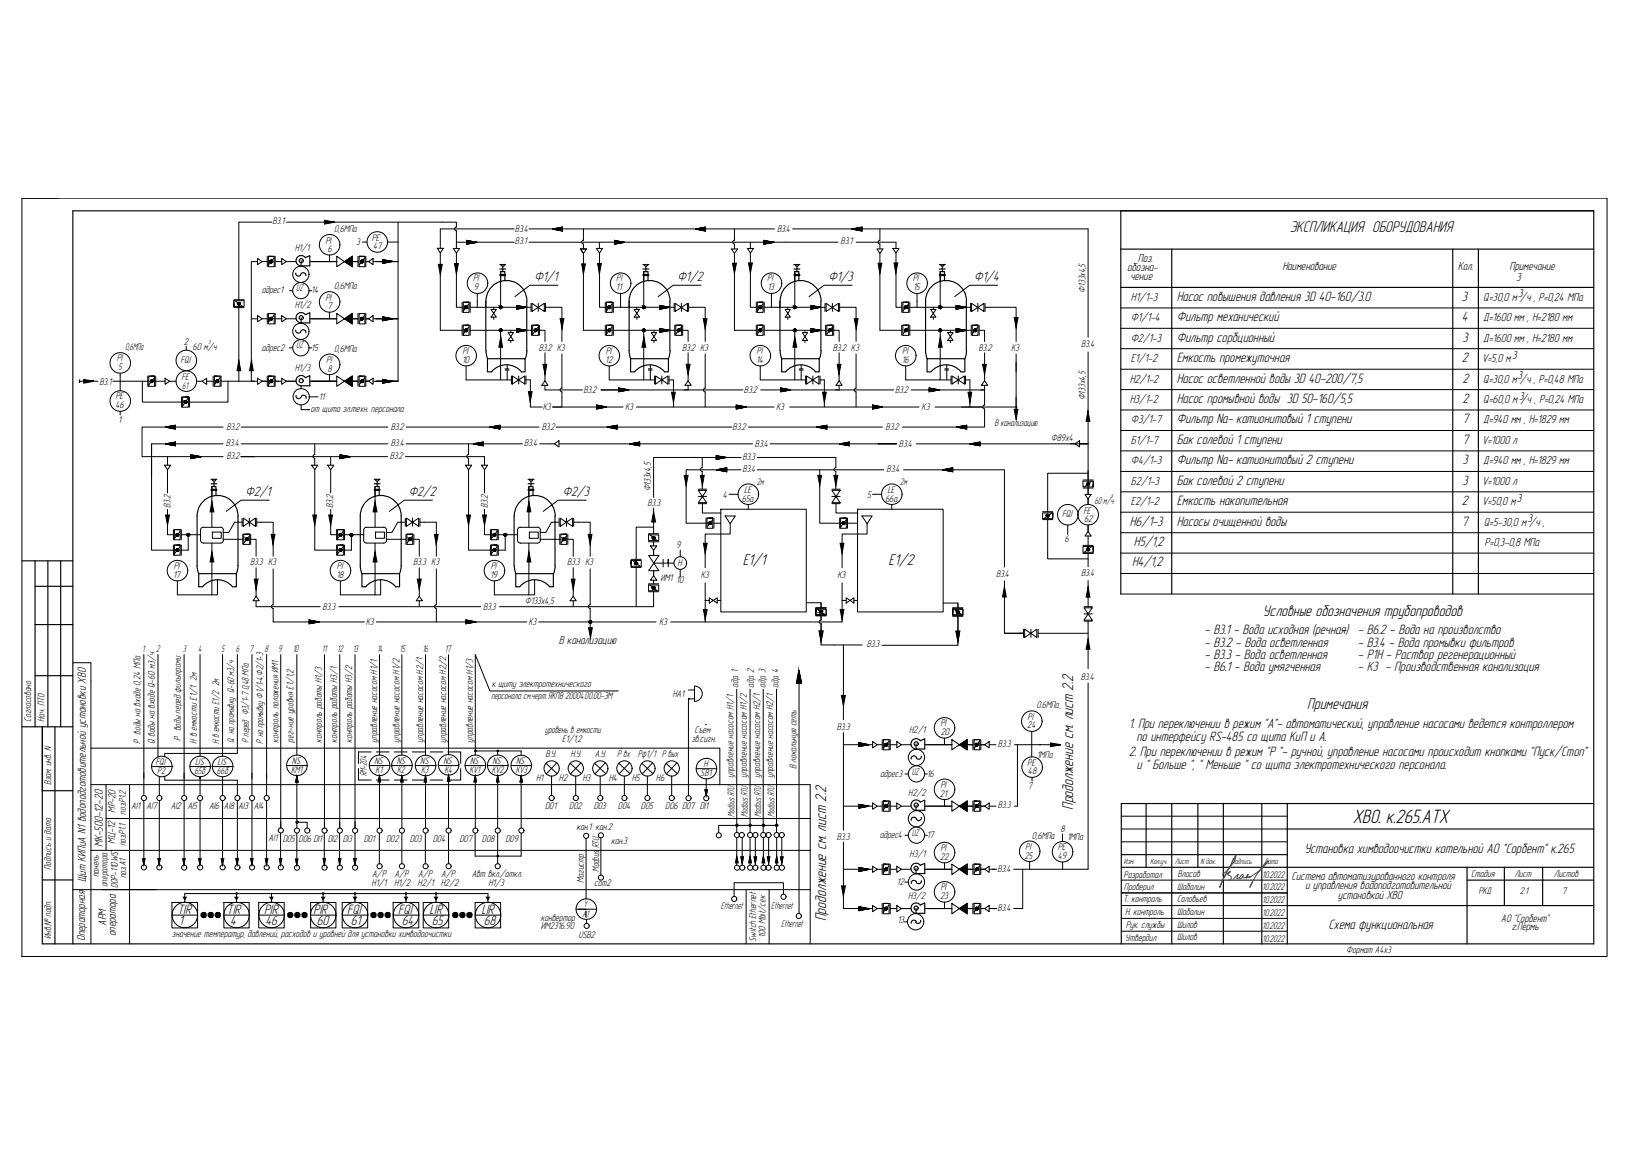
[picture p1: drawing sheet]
<svg xmlns="http://www.w3.org/2000/svg" width="420mm" height="297mm" viewBox="0 0 420 297" stroke-linecap="round" stroke-linejoin="round" font-family="sans-serif">
<defs><g id="words">
<text font-size="5.2" x="348.5" y="212">ХВО. к.265.АТХ</text>
<g font-size="4.1">
<text x="332.2" y="59.7">ЭКСПЛИКАЦИЯ ОБОРУДОВАНИЯ</text>
<text x="191.3" y="145.5">E1/1</text>
<text x="228.9" y="145.5">E1/2</text>
<text x="325.3" y="158.7">Условные обозначения трубопроводов</text>
<text x="336.8" y="182.8">Примечания</text>
<text x="276.5" y="208.7" transform="rotate(-90 276.5 208.7)">Продолжение cм. лист 2.2</text>
<text x="212.8" y="237.3" transform="rotate(-90 212.8 237.3)">Продолжение cм. лист 2.2</text>
</g>
<g font-size="3.6">
<text x="137.7" y="72.5">Ф1/1</text>
<text x="174.6" y="72.5">Ф1/2</text>
<text x="213.4" y="72.5">Ф1/3</text>
<text x="250.9" y="72.5">Ф1/4</text>
<text x="303.2" y="77.5">Насос повышения давления 3D 40-160/3.0</text>
<text x="376.6" y="77.5">3</text>
<text x="303.2" y="82.8">Фильтр механический</text>
<text x="376.6" y="82.8">4</text>
<text x="303.2" y="88.1">Фильтр сорбционный</text>
<text x="376.8" y="88.1">3</text>
<text x="303.2" y="93.3">Емкость промежуточная</text>
<text x="376.6" y="93.3">2</text>
<text x="303.2" y="98.6">Насос осветленной воды 3D 40-200/7,5</text>
<text x="376.8" y="98.6">2</text>
<text x="303.2" y="103.8">Насос промывной воды 3D 50-160/5,5</text>
<text x="376.8" y="103.8">2</text>
<text x="303.2" y="109.1">Фильтр Na- катионитовый 1 cтупени</text>
<text x="376.8" y="109.1">7</text>
<text x="303.2" y="114.3">Бак солевой 1 ступени</text>
<text x="303.2" y="119.6">Фильтр Na- катионитовый 2 cтупени</text>
<text x="376.8" y="114.3">7</text>
<text x="376.8" y="119.6">3</text>
<text x="303.2" y="124.9">Бак солевой 2 ступени</text>
<text x="376.8" y="124.9">3</text>
<text x="63.3" y="127.9">Ф2/1</text>
<text x="105.3" y="127.9">Ф2/2</text>
<text x="145" y="127.9">Ф2/3</text>
<text x="303.2" y="130.1">Емкость накопительная</text>
<text x="376.6" y="130.1">2</text>
<text x="291.1" y="135.6">Н6/1-3</text>
<text x="303.2" y="135.4">Насосы очищенной воды</text>
<text x="376.6" y="135.4">7</text>
<text x="292.1" y="140.7">Н5/1,2</text>
<text x="291.6" y="145.8">Н4/1,2</text>
<text x="310.3" y="163.4">- В3.1 - Вода исходная (речная)</text>
<text x="310.3" y="166.8">- В3.2 - Вода осветленная</text>
<text x="345.5" y="163.4">-</text>
<text x="349.8" y="163.4">- В6.2 - Вода на произволство</text>
<text x="349.8" y="166.8">- В3.4 - Вода промывки фильтров</text>
<text x="310.3" y="169.8">- В3.3 - Вода осветленная</text>
<text x="310.3" y="173">- В6.1 - Вода умягченная</text>
<text x="349.8" y="169.8">- Р1Н - Раствор регенерационный</text>
<text x="349.8" y="173">- К3 - Производственная канализация</text>
<text x="290.8" y="187.5">1. При переключении в режим &quot;А&quot;- автоматический, управление насосами ведется контроллером</text>
<text x="292.7" y="191">по интерфейсу RS-485 со щита КиП и А.</text>
<text x="290.8" y="194.7">2. При переключении в режим &quot;Р &quot;- ручной, управление насосами происходит кнопками &quot;Пуск/Стоп&quot;</text>
<text x="292.7" y="198.2">и &quot; Больше &quot;, &quot; Меньше &quot; со щита электротехнического персонала.</text>
<text x="336" y="219.8">Установка химводоочистки котельной АО &quot;Сорбент&quot; к.265</text>
<text x="45.7" y="235.4">TIR</text>
<text x="46" y="238.4">1</text>
<text x="58.5" y="235.4">ТIR</text>
<text x="59.3" y="238.4">4</text>
<text x="68" y="235.4">PIR</text>
<text x="68.4" y="238.4">46</text>
<text x="80.8" y="235.4">PIR</text>
<text x="81.6" y="238.4">60</text>
<text x="89.5" y="235.4">FQI</text>
<text x="90.4" y="238.4">61</text>
<text x="102.6" y="235.4">FQI</text>
<text x="103.5" y="238.4">64</text>
<text x="110.7" y="235.4">LIR</text>
<text x="111.2" y="238.4">65</text>
<text x="124.1" y="235.4">LIR</text>
<text x="124.6" y="238.4">68</text>
<text x="342.2" y="239.4">Схема функциональная</text>
</g>
<g font-size="3.1">
<text x="290.4" y="69.8">обозна-</text>
<text x="293.1" y="67.4">Поз.</text>
<text x="330.3" y="69.6">Наименование</text>
<text x="375.6" y="69.6">Кол.</text>
<text x="388.9" y="69.6">Примечание</text>
<text x="291.1" y="72">чение</text>
<text x="291.3" y="77.5">Н1/1-3</text>
<text x="382.1" y="77.5">Q=30,0 м /ч , Р=0,24 МПа</text>
<text x="390.5" y="72.4">3</text>
<text x="391.1" y="76.6">3</text>
<text x="291.3" y="82.8">Ф1/1-4</text>
<text x="382.1" y="82.8">Д=1600 мм , Н=2180 мм</text>
<text x="291.3" y="88.1">Ф2/1-3</text>
<text x="382.1" y="88.1">Д=1600 мм , Н=2180 мм</text>
<text x="291.3" y="93.3">Е1/1-2</text>
<text x="381.8" y="93.3">V=5,0 м</text>
<text x="389.6" y="92.5">3</text>
<text x="291" y="98.6">Н2/1-2</text>
<text x="382.1" y="98.6">Q=30,0 м /ч , Р=0,48 МПа</text>
<text x="391" y="97.7">3</text>
<text x="291" y="103.8">Н3/1-2</text>
<text x="382.1" y="103.8">Q=60,0 м /ч , Р=0,24 МПа</text>
<text x="391.3" y="103">3</text>
<text x="291.4" y="109.1">Ф3/1-7</text>
<text x="382.1" y="109.1">Д=940 мм , Н=1829 мм</text>
<text x="291.4" y="114.3">Б1/1-7</text>
<text x="291.4" y="119.6">Ф4/1-3</text>
<text x="381.8" y="114.3">V=1000 л</text>
<text x="382.1" y="119.6">Д=940 мм , Н=1829 мм</text>
<text x="291.4" y="124.9">Б2/1-3</text>
<text x="381.8" y="124.9">V=1000 л</text>
<text x="291.3" y="130.1">Е2/1-2</text>
<text x="381.8" y="130.1">V=50,0 м3</text>
<text x="382.2" y="135.4">Q=5-30,0 м /ч ,</text>
<text x="393.5" y="134.4">3</text>
<text x="382.5" y="140.7">Р=0,3-0,8 МПа</text>
<text x="143.9" y="166">В канализацию</text>
<text x="26.5" y="218.2" transform="rotate(-90 26.5 218.2)">МК-500-12-20</text>
<text x="22.1" y="227.2" transform="rotate(-90 22.1 227.2)">Щит КИПиА N1 водоподготовительной установки ХВО</text>
<text x="332.7" y="226.6">Система автоматизированного контроля</text>
<text x="336.2" y="229.1">и управления водоподготовительной</text>
<text x="344.6" y="231.6">установкой ХВО</text>
<text x="27.4" y="238.5" transform="rotate(-90 27.4 238.5)">АРМ</text>
<text x="21.9" y="242.5" transform="rotate(-90 21.9 242.5)">Операторная</text>
<text x="29.9" y="241.2" transform="rotate(-90 29.9 241.2)">оператора</text>
</g>
<g font-size="2.9">
<text x="386.6" y="237.4">АО &quot;Сорбент&quot;</text>
<text x="389.4" y="239.6">г.Пермь</text>
</g>
<g font-size="2.8">
<text x="29.8" y="209.4" transform="rotate(-90 29.8 209.4)">МР-20</text>
<text x="29.6" y="217.3" transform="rotate(-90 29.6 217.3)">МЦ-12</text>
</g>
<g font-size="2.6">
<text x="70.2" y="57.7">В3.1</text>
<text x="86.1" y="59.7">0,6МПа</text>
<text x="132.6" y="59.8">В3.4</text>
<text x="200.2" y="59.8">В3.4</text>
<text x="75.9" y="64.7">Н1/1</text>
<text x="83.8" y="62.8">PI</text>
<text x="84.4" y="64.9">6</text>
<text x="91.8" y="63.1">3</text>
<text x="95.8" y="62.1">PE</text>
<text x="96.1" y="64.2">47</text>
<text x="132.6" y="62.8">В3.1</text>
<text x="216.5" y="62.8">В3.1</text>
<text x="67.5" y="75.6">адрес1</text>
<text x="76.3" y="75.1">UZ</text>
<text x="80.2" y="75.6">14</text>
<text x="83.8" y="77.5">PI</text>
<text x="86.1" y="74.5">0,6МПа</text>
<text x="121.9" y="72.5">PI</text>
<text x="122.1" y="74.8">9</text>
<text x="158.7" y="74.8">11</text>
<text x="158.8" y="72.5">PI</text>
<text x="197.7" y="72.5">PI</text>
<text x="197.7" y="74.8">13</text>
<text x="235.1" y="72.5">PI</text>
<text x="235.3" y="74.8">15</text>
<text x="279.6" y="75.4" transform="rotate(-90 279.6 75.4)">Ф133х4,5</text>
<text x="75.9" y="79.5">Н1/2</text>
<text x="84.4" y="79.7">7</text>
<text x="47.4" y="88.9">2</text>
<text x="76.3" y="89.7">UZ</text>
<text x="278.5" y="89.4">В3.4</text>
<text x="30.1" y="93">PI</text>
<text x="30.5" y="95.4">5</text>
<text x="32.2" y="90.2">0,6МПа</text>
<text x="46.5" y="93.5">FQI</text>
<text x="49.6" y="90.2">60 м/ч</text>
<text x="67.5" y="90.3">адрес2</text>
<text x="75.9" y="95.7">Н1/3</text>
<text x="80.2" y="90.3">15</text>
<text x="84" y="93.5">PI</text>
<text x="84.4" y="95.8">8</text>
<text x="86.1" y="90.6">0,6МПа</text>
<text x="119.1" y="93.5">10</text>
<text x="119.1" y="91.2">PI</text>
<text x="138.8" y="90.3">В3.2 К3</text>
<text x="155.9" y="93.5">12</text>
<text x="156.1" y="91.2">PI</text>
<text x="175.7" y="90.3">В3.2 К3</text>
<text x="194.8" y="93.5">14</text>
<text x="194.9" y="91.2">PI</text>
<text x="214.6" y="90.3">В3.2 К3</text>
<text x="232.3" y="93.5">16</text>
<text x="232.4" y="91.2">PI</text>
<text x="252.1" y="90.3">В3.2</text>
<text x="260.4" y="90.3">К3</text>
<text x="25.6" y="99.1">В3.1</text>
<text x="46.8" y="97.8">FE</text>
<text x="47" y="100.2">61</text>
<text x="150.3" y="101.2">В3.2</text>
<text x="191.7" y="101.2">В3.2</text>
<text x="230.6" y="101.2">В3.2</text>
<text x="29.7" y="102.9">PE</text>
<text x="29.7" y="105.1">46</text>
<text x="80" y="106">от щита эл.техн. персонала</text>
<text x="82.1" y="103.1">11</text>
<text x="139.8" y="105.7">К3</text>
<text x="161.1" y="105.7">К3</text>
<text x="200" y="105.7">К3</text>
<text x="237.4" y="105.7">К3</text>
<text x="279.6" y="103.2" transform="rotate(-90 279.6 103.2)">Ф133х4,5</text>
<text x="30.5" y="108.9">1</text>
<text x="58.3" y="110.8">В3.2</text>
<text x="100.6" y="110.8">В3.2</text>
<text x="139.5" y="110.8">В3.2</text>
<text x="188.7" y="110.8">В3.2</text>
<text x="228.1" y="110.8">В3.2</text>
<text x="256.2" y="109.7">В канализацию</text>
<text x="270.7" y="113.7">Ф89х4</text>
<text x="58.2" y="115">В3.4</text>
<text x="58.3" y="118.3">В3.2</text>
<text x="100.4" y="118.3">В3.2</text>
<text x="100.7" y="115">В3.4</text>
<text x="135" y="115">В3.4</text>
<text x="191.2" y="118.4">В3.3</text>
<text x="194.5" y="115.1">В3.4</text>
<text x="231.6" y="115.1">В3.4</text>
<text x="191.2" y="121.6">В3.4</text>
<text x="195" y="125">2м</text>
<text x="228.4" y="121.6">В3.4</text>
<text x="231.9" y="125">2м</text>
<text x="44" y="130.9" transform="rotate(-90 44 130.9)">В3.2</text>
<text x="85.8" y="130.9" transform="rotate(-90 85.8 130.9)">В3.2</text>
<text x="125.7" y="130.9" transform="rotate(-90 125.7 130.9)">В3.2</text>
<text x="166.8" y="130.3">В3.3</text>
<text x="167.7" y="126.6" transform="rotate(-90 167.7 126.6)">Ф133х4,5</text>
<text x="186.2" y="128.3">4</text>
<text x="191.1" y="129.2">65a</text>
<text x="191.7" y="126.9">LE</text>
<text x="223.4" y="128.3">5</text>
<text x="228" y="129.2">66a</text>
<text x="228.7" y="126.9">LE</text>
<text x="282" y="130">60 м/ч</text>
<text x="273.6" y="133.3">FQI</text>
<text x="279.1" y="132.4">FE</text>
<text x="279.3" y="134.5">62</text>
<text x="174.2" y="141.2">9</text>
<text x="274.2" y="139.6">6</text>
<text x="44.6" y="148.9">17</text>
<text x="44.8" y="146.6">PI</text>
<text x="64.4" y="145.7">В3.3 К3</text>
<text x="86.7" y="148.9">18</text>
<text x="86.8" y="146.6">PI</text>
<text x="106.4" y="145.7">В3.3 К3</text>
<text x="126.3" y="148.9">19</text>
<text x="126.4" y="146.6">PI</text>
<text x="146.1" y="145.7">В3.3 К3</text>
<text x="170.2" y="149.7">ИМ1</text>
<text x="174.6" y="145.9">Н</text>
<text x="180.5" y="148.8">К3</text>
<text x="215.7" y="148.8">К3</text>
<text x="256.6" y="148.5">В3.4</text>
<text x="278.5" y="148.5">В3.4</text>
<text x="135.2" y="155.7">Ф133х4,5</text>
<text x="174.2" y="150.2">10</text>
<text x="83.1" y="157.1">В3.3</text>
<text x="94.2" y="161.1">К3</text>
<text x="124.4" y="157.1">В3.3</text>
<text x="136.2" y="161.1">К3</text>
<text x="169.8" y="161">К3</text>
<text x="36.6" y="168">1</text>
<text x="40.2" y="168">2</text>
<text x="47.1" y="168">3</text>
<text x="51" y="168">4</text>
<text x="57" y="168">5</text>
<text x="60.7" y="168">6</text>
<text x="64.2" y="168">7</text>
<text x="68.1" y="168">8</text>
<text x="71.7" y="167.9">9</text>
<text x="75.4" y="168">10</text>
<text x="82.9" y="168">11</text>
<text x="86.9" y="168">12</text>
<text x="90.9" y="168">13</text>
<text x="97.1" y="168">14</text>
<text x="102.9" y="168">15</text>
<text x="108.8" y="168">16</text>
<text x="114.6" y="168">17</text>
<text x="223.3" y="166.8">В3.3</text>
<text x="126.7" y="177">к щиту электротехнического</text>
<text x="173.2" y="179.5">HA1</text>
<text x="190.2" y="177.2" transform="rotate(-90 190.2 177.2)">адр. 1</text>
<text x="194.2" y="177.2" transform="rotate(-90 194.2 177.2)">адр. 2</text>
<text x="197.2" y="177.2" transform="rotate(-90 197.2 177.2)">адр. 3</text>
<text x="200.6" y="177.2" transform="rotate(-90 200.6 177.2)">адр. 4</text>
<text x="278.4" y="175.2">В3.4</text>
<text x="8" y="185.9" transform="rotate(-90 8 185.9)">Согласовано</text>
<text x="11.5" y="185.9" transform="rotate(-90 11.5 185.9)">Нач. ПТО</text>
<text x="126.5" y="180.2">персонала см.черт.ЯКПВ 20004.00.00-ЭМ</text>
<text x="264.7" y="185.5">PI</text>
<text x="267" y="182.5">0.6МПа</text>
<text x="36.2" y="191.7" transform="rotate(-90 36.2 191.7)">P воды на входе 0,24 МПа</text>
<text x="39.8" y="191.7" transform="rotate(-90 39.8 191.7)">Q воды на входе Q-60 м3/ч</text>
<text x="46.6" y="190.9" transform="rotate(-90 46.6 190.9)">P воды перед фильтрами</text>
<text x="50.7" y="191.7" transform="rotate(-90 50.7 191.7)">H в емкости E1/1 2м</text>
<text x="56.5" y="191.7" transform="rotate(-90 56.5 191.7)">H в емкости E1/2 2м</text>
<text x="60.3" y="191.4" transform="rotate(-90 60.3 191.4)">Q на промывку Q-60 м3/ч</text>
<text x="64.1" y="191.4" transform="rotate(-90 64.1 191.4)">P перед Ф3/1-7 0,48 МПа</text>
<text x="67.8" y="191.6" transform="rotate(-90 67.8 191.6)">P на промывку Ф1/1-4,Ф2/1-3</text>
<text x="71.7" y="191.3" transform="rotate(-90 71.7 191.3)">контроль положения ИМ1</text>
<text x="75.6" y="191.3" transform="rotate(-90 75.6 191.3)">рег-ние уровня Е1/1,2</text>
<text x="82.9" y="191.3" transform="rotate(-90 82.9 191.3)">контроль работы Н1/3</text>
<text x="86.9" y="191.3" transform="rotate(-90 86.9 191.3)">контроль работы Н3/1</text>
<text x="90.7" y="191.3" transform="rotate(-90 90.7 191.3)">контроль работы Н3/2</text>
<text x="97.1" y="191.3" transform="rotate(-90 97.1 191.3)">управление насосом Н1/1</text>
<text x="102.9" y="191.3" transform="rotate(-90 102.9 191.3)">управление насосом Н1/2</text>
<text x="109" y="191.3" transform="rotate(-90 109 191.3)">управление насосом Н2/1</text>
<text x="114.9" y="191.3" transform="rotate(-90 114.9 191.3)">управление насосом Н2/2</text>
<text x="121.8" y="191.3" transform="rotate(-90 121.8 191.3)">управление насосом Н1/3</text>
<text x="140.3" y="188.9">уровень в емкости</text>
<text x="144.8" y="191.1">E1/1,2</text>
<text x="178.2" y="191.2">зв.сигн.</text>
<text x="178.9" y="188.9">Съем</text>
<text x="215.6" y="188">В3.3</text>
<text x="234.2" y="188.9">Н2/1</text>
<text x="242.2" y="187.1">PI</text>
<text x="242.3" y="189.4">20</text>
<text x="264.6" y="187.7">24</text>
<text x="40.1" y="197.1">FQI</text>
<text x="50.3" y="197.1">LIS</text>
<text x="56.1" y="197.1">LIS</text>
<text x="75.2" y="196.8">NS</text>
<text x="96.4" y="196.8">NS</text>
<text x="102.2" y="196.8">NS</text>
<text x="108.3" y="196.8">NS</text>
<text x="114.2" y="196.8">NS</text>
<text x="121.1" y="196.8">NS</text>
<text x="126.9" y="196.8">NS</text>
<text x="132.9" y="196.8">NS</text>
<text x="140.5" y="195.1">В.У.</text>
<text x="147" y="195.1">Н.У.</text>
<text x="153.2" y="195.1">A.У.</text>
<text x="159" y="195.1">Р вх</text>
<text x="164.3" y="195.1">Рф1/1 Р вых</text>
<text x="181.2" y="197.7">H</text>
<text x="257.1" y="192.3">В3.3</text>
<text x="264.6" y="197.4">PE</text>
<text x="267.1" y="195.2">1МПа</text>
<text x="13.2" y="202.4" transform="rotate(-90 13.2 202.4)">Взам. инв. N</text>
<text x="40.5" y="199.4">Р2</text>
<text x="50.1" y="199.4">65б</text>
<text x="55.9" y="199.5">66б</text>
<text x="75" y="199.2">KM1</text>
<text x="94.5" y="200" transform="rotate(-90 94.5 200)">RM-204</text>
<text x="96.7" y="199.2">K1</text>
<text x="102.3" y="199.1">K2</text>
<text x="108.5" y="199.1">K3</text>
<text x="114.5" y="199.1">K4</text>
<text x="120.9" y="199.2">KV1</text>
<text x="126.7" y="199.1">KV2</text>
<text x="132.9" y="199.1">KV3</text>
<text x="138.1" y="201.1">Н1</text>
<text x="144" y="201.1">Н2</text>
<text x="150" y="201.3">Н3</text>
<text x="156.8" y="201.3">Н4</text>
<text x="162.7" y="201.3">Н5</text>
<text x="169" y="201.3">Н6</text>
<text x="180.4" y="199.9">SB1</text>
<text x="188.9" y="200.4" transform="rotate(-90 188.9 200.4)">управление насосом Н1/1</text>
<text x="192.4" y="200.4" transform="rotate(-90 192.4 200.4)">управление насосом Н1/2</text>
<text x="195.8" y="200.4" transform="rotate(-90 195.8 200.4)">управление насосом Н2/1</text>
<text x="199.2" y="200.4" transform="rotate(-90 199.2 200.4)">управление насосом Н2/1</text>
<text x="205.2" y="198.2" transform="rotate(-90 205.2 198.2)">В локальную сеть</text>
<text x="226.8" y="200.1">адрес3</text>
<text x="234.9" y="199.6">UZ</text>
<text x="238.7" y="200.1">16</text>
<text x="242.2" y="202.9">PI</text>
<text x="264.8" y="199.5">48</text>
<text x="264.8" y="203.2">7</text>
<text x="32.4" y="209.9" transform="rotate(-90 32.4 209.9)">поз.Р1.2</text>
<text x="33.8" y="208.4">AI1</text>
<text x="37.8" y="208.4">AI7</text>
<text x="44" y="208.4">AI2</text>
<text x="48.3" y="208.4">AI5</text>
<text x="53.8" y="208.3">AI6</text>
<text x="57.7" y="208.3">AI8</text>
<text x="61.4" y="208.3">AI3</text>
<text x="65.4" y="208.3">AI4</text>
<text x="140.4" y="208.5">DО1</text>
<text x="146.7" y="208.5">DO2</text>
<text x="153" y="208.5">DO3</text>
<text x="159.2" y="208.5">DO4</text>
<text x="165.1" y="208.5">DO5</text>
<text x="171.4" y="208.5">DO6 DO7 DI1</text>
<text x="234" y="205">Н2/2</text>
<text x="242.1" y="205.2">21</text>
<text x="257.1" y="208.1">В3.3</text>
<text x="148.5" y="213.8">кан.1 кан.2</text>
<text x="189.2" y="210.5" transform="rotate(-90 189.2 210.5)">Modbus RTU</text>
<text x="192.7" y="210.5" transform="rotate(-90 192.7 210.5)">Modbus RTU</text>
<text x="196.1" y="210.5" transform="rotate(-90 196.1 210.5)">Modbus RTU</text>
<text x="199.5" y="210.5" transform="rotate(-90 199.5 210.5)">Modbus RTU</text>
<text x="226.6" y="215.9">адрес4</text>
<text x="234.9" y="215.3">UZ</text>
<text x="238.7" y="215.9">17</text>
<text x="273.2" y="214.5">8</text>
<text x="32.4" y="218.1" transform="rotate(-90 32.4 218.1)">поз.Р1.1</text>
<text x="69.2" y="216.8">AI1</text>
<text x="72.8" y="216.8">DO5</text>
<text x="76.9" y="216.8">DO6 DI1</text>
<text x="84.5" y="216.8">DI2</text>
<text x="88.3" y="216.8">DI3</text>
<text x="93.7" y="216.8">DO1</text>
<text x="99.5" y="216.8">DO2</text>
<text x="105.5" y="216.8">DO3</text>
<text x="111.5" y="216.8">DO4</text>
<text x="118.4" y="216.8">DO7</text>
<text x="124.2" y="216.8">DO8</text>
<text x="130.2" y="216.8">DO9</text>
<text x="157.4" y="217.5">кан.3</text>
<text x="215.6" y="216.5">В3.3</text>
<text x="234.3" y="220.7">Н3/1</text>
<text x="242.2" y="221.5">22</text>
<text x="242.2" y="219.2">PI</text>
<text x="263.9" y="221.2">25</text>
<text x="264.1" y="218.9">PI</text>
<text x="265.8" y="216.2">0,6МПа</text>
<text x="272.5" y="221.3">49</text>
<text x="272.5" y="219">PE</text>
<text x="274.9" y="216.3">1МПа</text>
<text x="13.2" y="224.1" transform="rotate(-90 13.2 224.1)">Подпись и дата</text>
<text x="25.5" y="226" transform="rotate(-90 25.5 226)">панель</text>
<text x="32.5" y="226.3" transform="rotate(-90 32.5 226.3)">поз.A1</text>
<text x="95.9" y="225.9">A/Р</text>
<text x="101.6" y="225.9">A/Р</text>
<text x="107.7" y="225.9">A/Р</text>
<text x="113.6" y="225.9">A/Р</text>
<text x="121.5" y="225.9">Aвт вкл./откл.</text>
<text x="150.4" y="227.4" transform="rotate(-90 150.4 227.4)">Магиcтр</text>
<text x="154.3" y="224.6" transform="rotate(-90 154.3 224.6)">Modbus RTU</text>
<text x="231.1" y="227.9">12</text>
<text x="257" y="224.6">В3.4</text>
<text x="289.4" y="226.1">Разработал</text>
<text x="303.3" y="226.1">Власов</text>
<text x="325.2" y="226.1">10.2022</text>
<text x="379" y="225.8">Стадия</text>
<text x="390.1" y="226">Лист</text>
<text x="400.3" y="226">Листов</text>
<text x="27.7" y="228.6" transform="rotate(-90 27.7 228.6)">оператора</text>
<text x="30.3" y="228.8" transform="rotate(-90 30.3 228.8)">DOP-110WS</text>
<text x="95.7" y="228.1">Н1/1</text>
<text x="101.5" y="228.1">Н1/2</text>
<text x="107.6" y="228.1">Н2/1</text>
<text x="113.6" y="228.1">Н2/2</text>
<text x="125.8" y="228.1">Н1/3</text>
<text x="150.3" y="233.7">Y</text>
<text x="153" y="228.2">com2</text>
<text x="233.9" y="231.5">Н3/2</text>
<text x="242.2" y="231.6">23</text>
<text x="242.2" y="229.3">PI</text>
<text x="289.3" y="232.5">Т. контроль</text>
<text x="289.5" y="229.4">Проверил</text>
<text x="303.2" y="229.4">Шабалин</text>
<text x="303.2" y="232.4">Соловьев</text>
<text x="325.2" y="229.4">10.2022</text>
<text x="325.2" y="232.7">10.2022</text>
<text x="380.8" y="230.4">РКД</text>
<text x="391.5" y="230.4">2.1</text>
<text x="402.4" y="230.4">7</text>
<text x="139.3" y="237.2">конвертор</text>
<text x="139.3" y="239.4">ИМ2316.90</text>
<text x="150.1" y="236.3">A1</text>
<text x="185.7" y="234.2">Ethernet</text>
<text x="198.7" y="234.1">Ethernet</text>
<text x="201.3" y="238.7">Ethernet</text>
<text x="231.2" y="237.9">13</text>
<text x="257" y="234.7">В3.4</text>
<text x="289.8" y="235.8">Н. контроль</text>
<text x="290" y="239">Рук. службы</text>
<text x="303.2" y="235.7">Шабалин</text>
<text x="303.2" y="239">Шилов</text>
<text x="325.2" y="236">10.2022</text>
<text x="325.2" y="239.3">10.2022</text>
<text x="13.2" y="241.9" transform="rotate(-90 13.2 241.9)">Инв.№ подп.</text>
<text x="44.3" y="241.3">значение температур, давлений, расходов и уровней для установки химводоочистки</text>
<text x="149" y="241.6">USB2</text>
<text x="194.8" y="242.7" transform="rotate(-90 194.8 242.7)">Switch Ethernet</text>
<text x="197.2" y="241.7" transform="rotate(-90 197.2 241.7)">100 Mbit/сек</text>
<text x="289.9" y="242.3">Утвердил</text>
<text x="303.2" y="242.2">Шилов</text>
<text x="325.2" y="242.6">10.2022</text>
<text x="346.8" y="245.4">Формат A4x3</text>
</g>
<g font-size="2.1">
<text x="289.5" y="222.5">Изм.</text>
<text x="296.3" y="222.5">Кол.уч.</text>
<text x="302.7" y="222.5">Лист</text>
<text x="309.3" y="222.5">N док.</text>
<text x="317.1" y="222.5">Подпись</text>
<text x="325.7" y="222.5">Дата</text>
</g>
<g font-size="1.5">
<text x="53.6" y="88.5">3</text>
<text x="286.1" y="128.3">3</text>
</g>
</g></defs>
<!-- layer: 0 -->
<g fill="none" stroke="#000" stroke-width=".26">
<path d="M5.6 51.1h408.4v195.3h-408.4zM5.6 51.1h9.4M70 57.2h-8.5v20M73.8 57.2h43.8v1.3a.49 .49 0 0 0-.5 .4 .49 .49 0 0 0 .5 .5M102.5 57.2v41M117.6 59.5v2.9M132.5 59h-19.1v5M136.3 59h63.2M150.3 59v2.9a.49 .49 0 0 0-.5 .5 .49 .49 0 0 0 .5 .5M189.2 59v2.9a.49 .49 0 0 0-.5 .5 .49 .49 0 0 0 .5 .5M204.2 59h76.1v27.9M226.7 59v2.9a.49 .49 0 0 0-.5 .5 .49 .49 0 0 0 .5 .5"/>
<path d="M60.3 77.5h2.6v1.5h-2.6zM60.3 77.5v1.5v-.7M60.3 77.2h2.6M60.3 79.2h2.6M60.6 77.5l1.9 1.5M61.5 79.2v19M66.4 67.4h-1.7v30.8h1.7M66.4 66.6l1.1 .8-1.1 .8zM67.5 67.4h1.3M68.8 66v2.7M69.1 66h1.5v2.7h-1.5zM69.8 66h-.7h1.5"/>
<path d="M70.6 66.5l-1.5 1.8M70.9 67.4h1.7M70.9 66v2.7M72.6 66.6l1.2 .8-1.2 .8zM73.8 67.4h2.5M74.6 74.9h.8M77.6 67.2v1.4M79.6 74.9h.7M79.8 67.4h7M84.9 65.7v1.7M86.8 66l1.9 1.4-1.9 1.3zM88.7 67.4l2-1.4v2.7z"/>
<path d="M90.7 67.4h1.5M92.2 66v2.7M92.5 66h1.5v2.7h-1.5zM93.2 66h-.7h1.5M93.3 62.4h1.2M94 66.5l-1.5 1.8M94.2 67.4h.7M94.2 66v2.7M94.9 67.4l1.2-.8v1.6zM96.1 67.4h6.4h-5.6M99.8 62.4h2.7M112.7 64h1.5l-.8 1.2z"/>
<path d="M113.4 65.2v19.9h5.7M116.8 64h1.6l-.8 1.2zM117.6 65.2v14h1.5M119.1 77.9v2.6M119.4 77.9h1.4v2.6h-1.4zM119.4 77.9h1.4h-.8M120.8 78.3l-1.4 1.8M121.1 77.9v2.6M121.1 79.2h15.7M123 75.6v3.6M125.2 77.6v1.6M126.5 79.7h1.4l-.7 1z"/>
<path d="M127.2 79.2v.5M129 70v9.2M132.5 62.4h-14.9v1.6M136.3 62.4h79.6M136.8 78.1v2.1M137 78.1l1.6 1.1-1.6 1zM138.6 79.2l1.6-1.1v2.1zM138.7 78.1v2.1M140.5 79.2h4.3v8.8M140.5 78.1v2.1M143.7 73.5h-7.2l-3.9 2.9M149.5 64.1h1.6l-.8 1.2z"/>
<path d="M150.3 62.9v1.2M151.1 64.1h-1.6l.8 1.2v19.8h5.6M153.6 64h1.6l-.8 1.2zM154.4 62.4v1.6M154.4 65.2v14h1.5M155.9 77.9v2.6M156.2 77.9h1.5v2.6h-1.5zM156.2 77.9h1.5h-.8M157.7 78.3l-1.5 1.8M158 79.2h15.7M158 77.9v2.6M159.9 75.6v3.6"/>
<path d="M162.1 77.6v1.6M163.4 79.7h1.3l-.6 1zM164.1 79.2v.5M165.8 70v9.2M173.7 78.1v2.1M173.9 78.1l1.6 1.1-1.6 1zM175.5 79.2l1.6-1.1v2.1zM175.5 78.1v2.1M177.4 79.2h4.3v8.8M177.4 78.1v2.1M180.6 73.5h-7.2l-3.8 2.9M189.2 65.3l-.8-1.2h1.6l-.8 1.2v19.8h5.6"/>
<path d="M189.2 62.9v1.2M192.5 64h1.6l-.8 1.2zM193.3 65.2v14h1.5M193.3 62.4v1.6M194.8 77.9v2.6M195.1 77.9h1.5v2.6h-1.5zM195.1 77.9h1.5h-.9M196.6 78.3l-1.5 1.8M196.9 79.2h15.6M196.9 77.9v2.6M198.7 75.6v3.6M200.9 77.6v1.6"/>
<path d="M202.3 79.7h1.3l-.6 1zM203 79.2v.5M204.7 70v9.2M212.5 78.1v2.1M212.8 78.1l1.6 1.1-1.6 1zM214.4 79.2l1.6-1.1v2.1zM214.4 78.1v2.1M216.3 79.2h4.2v8.8M216.3 78.1v2.1M219.5 73.5h-7.2l-3.9 2.9M220.6 62.4h10.2v1.6M226.7 65.3l-.8-1.2h1.6l-.8 1.2v19.8h5.6"/>
<path d="M226.7 62.9v1.2M230 64h1.6l-.8 1.2zM230.8 65.2v14h1.5M232.3 77.9v2.6M232.6 77.9h1.5v2.6h-1.5zM232.6 77.9h1.5h-.9M234.1 78.3l-1.5 1.8M234.4 79.2h15.6M234.4 77.9v2.6M236.2 75.6v3.6M238.4 77.6v1.6M239.7 79.7h1.4l-.7 1z"/>
<path d="M240.4 79.2v.5M242.2 70v9.2M250 78.1v2.1M250.3 78.1l1.6 1.1-1.6 1zM251.9 79.2l1.6-1.1v2.1zM251.9 78.1v2.1M253.8 79.2h8v8.8M253.8 78.1v2.1M257 73.5h-7.2l-3.9 2.9M288.7 79.3h121.9M20.5 97.8l-.1 .2 .2 .4-.2 .2M31 96.6v4.1"/>
<path d="M36.7 98.2v5.4h10.1M38.1 96.9v2.6M38.3 96.9h1.5v2.6h-1.5zM38.3 96.9h1.5h-.8M39.8 97.3l-1.5 1.9M40.1 96.9v2.6M42.5 97.5l1.2 .7-1.2 .8zM48 89.2v1M52 98.2l1.2-.7v1.5zM54.9 96.9v2.6M55.2 96.9h1.5v2.6h-1.5zM55.9 96.9h-.7h1.5"/>
<path d="M56.7 97.3l-1.5 1.8M57 96.9v2.6M58.7 98.2v5.4h-9.9M64.7 82.1h1.7M66.4 81.3l1.1 .8-1.1 .8zM66.4 97.5l1.1 .7-1.1 .8zM67.5 82.1h1.3M67.5 98.2h1.3M68.8 80.8v2.6M68.8 96.9v2.6M69.1 80.8h1.5v2.6h-1.5zM69.1 96.9h1.5v2.6h-1.5z"/>
<path d="M69.8 80.8h-.7h1.5M69.8 96.9h-.7h1.5M70.6 81.2l-1.5 1.8M70.6 97.3l-1.5 1.8M70.9 80.8v2.6M70.9 96.9v2.6M70.9 82.1h1.7M70.9 98.2h1.7M72.6 81.3l1.2 .8-1.2 .8zM72.6 97.5l1.2 .7-1.2 .8zM73.8 82.1h2.5M73.8 98.2h2.5"/>
<path d="M74.5 89.6h.9M77.6 81.9v1.4M77.6 99.4v.8M79.6 89.6h.7M79.8 82.1h7M79.8 98.2h7M84.9 80.4v1.7M84.9 96.6v1.6M86.8 80.8l1.9 1.3-1.9 1.3zM86.8 96.9l1.9 1.3-1.9 1.3zM88.7 82.1l2-1.3v2.6zM88.7 98.2l2-1.3v2.6z"/>
<path d="M90.7 82.1h1.5M90.7 98.2h1.5M92.2 80.8v2.6M92.2 96.9v2.6M92.5 80.8h1.5v2.6h-1.5zM92.5 96.9h1.5v2.6h-1.5zM93.2 80.8h-.7h1.5M93.2 96.9h-.7h1.5M94 81.2l-1.5 1.8M94 97.3l-1.5 1.8M94.2 80.8v2.6M94.2 96.9v2.6"/>
<path d="M94.2 82.1h.7M94.2 98.2h.7M94.9 82.1l1.2-.8v1.6zM94.9 98.2l1.2-.7v1.5zM96.1 82.1h6.4h-5.6M96.1 98.2h6.4h-5.6M119.1 83.8v2.6M119.4 83.8h1.4v2.6h-1.4zM119.4 83.8h1.4h-.8M120.8 84.2l-1.4 1.9M121.1 83.8v2.6M121.1 85.1h15.8"/>
<path d="M127.2 80.7l.7 1h-1.4zM127.2 81.7v.6M129 85.1v12.8h-8.9v-3.6M129 97.9h2.8M130.1 95h1M130.1 95.3h1M130.7 94v1M130.7 95.3v2.6M130.9 85.7h1.4l-.7 1zM131.6 86.7l.7 1h-1.4zM131.6 85.1v.6M131.6 87.7v.6"/>
<path d="M131.8 96.9v2M132 96.9l1.6 1-1.6 1zM133.6 97.9l1.6-1v2zM133.6 96.9v2M135.5 97.9h1.1v4.5M135.5 96.9v2M136.9 83.8v2.6M137.2 83.8h1.5v2.6h-1.5zM137.2 83.8h1.5h-.8M138.7 84.2l-1.5 1.9M139 85.1h1.4v2.9M139 83.8v2.6"/>
<path d="M140.4 98.1l.8 1.2h-1.6zM140.4 90.9v7.2M140.4 99.3v1.2h9.6M144.8 91.2v8.8a.49 .49 0 0 0-.5 .5 .49 .49 0 0 0 .5 .5v3.9h-2.4h18.1M155.9 83.8v2.6M156.2 83.8h1.5v2.6h-1.5zM156.2 83.8h1.5h-.8M157.7 84.2l-1.5 1.9M158 85.1h15.8M158 83.8v2.6M164.1 80.7l.6 1h-1.3zM164.1 81.7v.6"/>
<path d="M165.8 85.1v12.8h-8.9v-3.6M165.8 97.9h2.8M167 95h1M167 95.3h1M167.5 94v1M167.5 95.3v2.6M167.8 85.7h1.3l-.6 1zM168.5 86.7l.6 1h-1.3zM168.5 85.1v.6M168.5 87.7v.6M168.6 96.9v2M168.9 96.9l1.6 1-1.6 1z"/>
<path d="M170.5 97.9l1.6-1v2zM170.5 96.9v2M172.4 97.9h1.1v4.5M172.4 96.9v2M173.8 83.8v2.6M174.1 83.8h1.5v2.6h-1.5zM174.1 83.8h1.5h-.9M175.6 84.2l-1.5 1.9M175.9 85.1h1.4v2.9M175.9 83.8v2.6M177.3 98.1l.8 1.2h-1.6zM177.3 90.9v7.2"/>
<path d="M177.3 99.3v1.2M181.7 91.2v8.8a.49 .49 0 0 0-.5 .5 .49 .49 0 0 0 .5 .5v3.9M194.8 83.8v2.6M195.1 83.8h1.5v2.6h-1.5zM195.1 83.8h1.5h-.9M196.6 84.2l-1.5 1.9M196.9 85.1h15.8M196.9 83.8v2.6M203 80.7l.6 1h-1.3zM203 81.7v.6M204.7 85.1v12.8h-8.9v-3.6M204.7 97.9h2.8"/>
<path d="M205.9 95h1M205.9 95.3h1M206.4 94v1M206.4 95.3v2.6M206.7 85.7h1.3l-.6 1zM207.4 86.7l.6 1h-1.3zM207.4 85.1v.6M207.4 87.7v.6M207.5 96.9v2M207.8 96.9l1.6 1-1.6 1zM209.4 97.9l1.6-1v2zM209.4 96.9v2"/>
<path d="M211.3 97.9h1.1v4.5M211.3 96.9v2M212.7 83.8v2.6M213 83.8h1.5v2.6h-1.5zM213 83.8h1.5h-.9M214.5 84.2l-1.5 1.9M214.8 85.1h1.4v2.9M214.8 83.8v2.6M216.2 98.1l.7 1.2h-1.5zM216.2 90.9v7.2M216.2 99.3v1.2M220.5 91.2v8.8"/>
<path d="M220.5 100a.49 .49 0 0 0-.4 .5 .49 .49 0 0 0 .4 .5M232.3 83.8v2.6M232.6 83.8h1.5v2.6h-1.5zM232.6 83.8h1.5h-.9M234.1 84.2l-1.5 1.9M234.4 85.1h15.8M234.4 83.8v2.6M240.4 80.7l.7 1h-1.4zM240.4 81.7v.6M242.2 85.1v12.8h-8.9v-3.6M242.2 97.9h2.8M243.4 95h1"/>
<path d="M243.4 95.3h1M243.9 94v1M243.9 95.3v2.6M244.2 85.7h1.3l-.7 1zM244.8 86.7l.7 1h-1.3zM244.8 85.1v.6M244.8 87.7v.6M245 96.9v2M245.3 96.9l1.6 1-1.6 1zM246.9 97.9l1.5-1v2zM246.9 96.9v2M248.7 97.9h1.2v4.5"/>
<path d="M248.7 96.9v2M250.2 83.8v2.6M250.5 83.8h1.4v2.6h-1.4zM250.5 83.8h1.4h-.8M251.9 84.2l-1.4 1.9M252.2 85.1h1.4v2.9M252.2 83.8v2.6M253.6 98.1l.8 1.2h-1.6zM253.6 90.9v7.2M253.6 99.3v5.1M261.8 91.2v15.2M280.3 90.7v36.7"/>
<path d="M288.7 84.6h121.9M288.7 89.8h121.9M288.7 95.1h121.9M31 106v.9M39 114.3v27.4h5.7M42.3 119.8h1.7l-.8 1.2zM43.2 117.6v2.2M43.2 117.6h14.3M46.8 102.3v2.6M47 102.3h1.5v2.6h-1.5zM47 102.3h1.5h-.7M48.5 102.5l-1.5 2.1"/>
<path d="M48.8 102.3v2.6M57.5 114.3h-18.5v2.8M57.5 110h-20.9v7.6h6.6M62 117.6h37.9M62.1 110h37.8M62.2 114.3h37.7M77.6 104.4v1.1h2h-.3M79.6 102.2h2.3M80.3 119.8h1.5l-.7 1.2zM81.1 114.3v2.8a.49 .49 0 0 0-.5 .5 .49 .49 0 0 0 .5 .5M81.1 118.1v1.7M84.4 119.8h1.6l-.8 1.2z"/>
<path d="M85.2 117.6v2.2M104.5 117.6h20.3v2.2M104.6 114.3h30M104.6 110h34.3M119.9 119.8h1.6l-.8 1.2zM120.7 114.3v2.8M120.7 118.1v1.7M120.7 117.1a.49 .49 0 0 0-.5 .5 .49 .49 0 0 0 .5 .5M124.1 119.8h1.5l-.8 1.2zM136.6 103v1.9h3.1M139 114.3h3.8M142.8 114.3l1.2-.8v1.6z"/>
<path d="M143.3 110h45.3M144 114.3h49.9M154.8 100.5h36.6M163.9 104.9h35.5M173.5 103v1.9M178.3 117.9h2.6v2.6a.49 .49 0 0 0-.5 .5 .49 .49 0 0 0 .5 .5M179.1 117.9h-10.7v10.2M180.9 117.9h10M192.8 110h34.5M195.1 117.9h20.2v2.6M196 100.5h34.2M198.4 114.3h32.6h-4.8"/>
<path d="M203.4 104.9h33.3M212.4 103v1.9M220.5 101v3.9M234.8 100.5h18.8M236.1 114.3h44.2h-2.2M240.9 104.9h20.9M249.9 103v1.9M253.6 105.4v4.6h-21.1M253.7 104.4a.49 .49 0 0 0-.5 .4 .49 .49 0 0 0 .5 .5M261.8 104.9h.1M275.8 114.3h1.1M276.9 114.3l1.2-.8v1.6z"/>
<path d="M288.7 100.4h121.9M288.7 105.6h121.9M288.7 110.9h121.9M288.7 116.2h121.9M43.2 131.2v6.6h1.5M43.2 121v6M44.7 136.4v2.7M44.9 136.4h1.5v2.7h-1.5zM44.9 136.4h1.5h-.8M46.4 136.9l-1.5 1.8M46.7 136.4v2.7M46.7 137.8h5"/>
<path d="M48.5 137.8v3.9h-1.8M51.7 136.6v2.6a.74 .74 0 0 0 .7 .7M52.4 135.8h4.4a.74 .74 0 0 1 .7 .7M52.4 135.8a.74 .74 0 0 0-.7 .7M54.6 139.9v13.3h-8.9v-3.6M54.6 125.3v10.5M54.7 137.1h2.3v1.6h-2.3zM57.5 136.6v2.6M57.5 138.9h5M57.5 139.2a.74 .74 0 0 1-.7 .7h-4.4M62.4 134.5h-2l-1.5 2.7h-1.4M62.4 133.5v2.1"/>
<path d="M62.5 137.6v2.7M62.7 133.5l1.5 1-1.5 1.1zM62.8 137.6h1.5v2.7h-1.5zM62.8 137.6h1.5h-.9M64.2 134.5l1.6-1v2.1zM64.2 133.5v2.1M64.3 138l-1.5 1.9M64.6 138.9h1.4v4.4M64.6 137.6v2.7M66.1 134.5h4.3v8.8M66.1 133.5v2.1M69.4 128.9h-7.3l-3.8 2.8"/>
<path d="M81.1 121v20.7h5.6M85.2 131.2v6.6h1.5M85.2 121v6M86.7 136.4v2.7M87 136.4h1.4v2.7h-1.4zM87 136.4h1.4h-.8M88.4 136.9l-1.4 1.8M88.7 137.8h5M88.7 136.4v2.7M90.5 137.8v3.9h-1.8M93.7 136.6v2.6a.74 .74 0 0 0 .7 .7h4.4M96.6 139.9v13.3h-8.9v-3.6"/>
<path d="M96.6 125.3v10.5M96.7 137.1h2.3v1.6h-2.3zM98.8 135.8h-4.4a.74 .74 0 0 0-.7 .7M98.8 135.8a.74 .74 0 0 1 .8 .7M99.5 136.6l.1 2.6a.74 .74 0 0 1-.8 .7M99.5 138.9h5.1M104.4 134.5h-1.9l-1.5 2.7h-1.5M104.4 133.5v2.1M104.6 137.6v2.7M104.7 133.5l1.6 1-1.6 1.1zM104.8 137.6h1.5v2.7h-1.5zM104.8 137.6h1.5h-.8"/>
<path d="M106.3 134.5l1.5-1v2.1zM106.3 133.5v2.1M106.3 138l-1.5 1.9M106.6 138.9h1.4v4.4M106.6 137.6v2.7M108.2 134.5h4.2v8.8M108.2 133.5v2.1M111.4 128.9h-7.2l-3.9 2.8M120.7 121v20.7h5.6M124.8 131.2v6.6h1.5M124.8 121v6M126.3 136.4v2.7"/>
<path d="M126.6 136.4h1.5v2.7h-1.5zM126.6 136.4h1.5h-.9M128.1 136.9l-1.5 1.8M128.4 137.8h4.9M128.4 136.4v2.7M130.1 137.8v3.9h-1.7M133.3 136.6v2.6a.74 .74 0 0 0 .8 .7M134 135.8h4.5a.74 .74 0 0 1 .7 .7M134.1 135.8a.74 .74 0 0 0-.8 .7M136.2 139.9v13.3h-8.8v-3.6M136.2 125.3v10.5M136.4 137.1h2.3v1.6h-2.3z"/>
<path d="M139.2 138.9h5M139.2 136.6v2.6M139.2 139.2a.74 .74 0 0 1-.7 .7h-4.5M144 134.5h-1.9l-1.5 2.7h-1.4M144 133.5v2.1M144.2 137.6v2.7M144.3 133.5l1.6 1-1.6 1.1zM144.5 137.6h1.5v2.7h-1.5zM144.5 137.6h1.5h-.9M145.9 134.5l1.6-1v2.1zM145.9 133.5v2.1M146 138l-1.5 1.9"/>
<path d="M146.3 138.9h1.4v4.4M146.3 137.6v2.7M147.8 134.5h4.2v8.8M147.8 133.5v2.1M151 128.9h-7.2l-3.9 2.8M167.1 137.8h2.6v1.5h-2.6zM167.1 138.6v-.8v1.5M167.1 139.6h2.6M167.1 137.5h2.6M167.4 137.8l1.9 1.5M168.4 135.8h-4.5v8.3M168.4 130.9v6.6"/>
<path d="M168.4 139.6v1M179.9 126.3h2.1l-1.1 1.6zM179.9 127.9h2.1M179.9 129.8h2.1M179.9 126h2.1M180.9 121.5v4.5M180.9 127.9l1.1 1.6h-2.1zM180.9 129.8v2.4h4.8M181.9 133.5v2.6M182.1 133.5h1.5v2.6h-1.5zM182.1 133.5h1.5h-.8M183.6 133.9l-1.5 1.9"/>
<path d="M183.9 133.5v2.6M183.9 134.8h1.8M185.7 131.2h22v26.4h-22zM186.8 132.9h2.6l-1.3 2zM187.8 127.3h2.3M188.1 134.9v2.7h-6.4v8.7M190.9 121h-14.1v13.8h6.1M192.8 130v1.2M195.1 121h32.6M211.2 121v13.8h5.1M214.3 126.3h2.1l-1 1.6zM214.3 127.9h2.1"/>
<path d="M214.3 129.8h2.1M214.3 126h2.1M215.3 121.5v4.5M215.3 120.5a.49 .49 0 0 0-.4 .5 .49 .49 0 0 0 .4 .5M215.4 127.9l1 1.6h-2.1zM215.4 129.8v2.4h5.5M216.3 133.5v2.6M216.5 133.5h1.5v2.6h-1.5zM216.5 133.5h1.5h-.8M218 133.9l-1.5 1.9M218.3 134.8h2.6M218.3 133.5v2.6"/>
<path d="M220.9 131.2h22.1v26.4h-22.1zM222.1 132.9h2.6l-1.3 2zM223.4 134.9v2.7h-6.5v8.7M224.8 127.3h2.3M229.7 130v1.2M232.8 121h26v25.1M268.6 132.1h2.6v1.5h-2.6zM268.6 133.9h2.6M268.6 131.8h2.6M269.9 133.9v10.1h10.4M271 132.1l-2.1 1.5M271.2 132.8v-.7v1.5"/>
<path d="M275.1 135.3v2.4M279 124h2.6v1.4h-2.6zM279 123.7h2.6M279 125.7h2.6M279.5 127.4h1.6l-.8 1.2zM280.3 121.9h-10.4v9.9M280.3 136.9l.8 1.2h-1.6zM280.3 128.6v1.4M280.3 135.3v1.6M281.2 124l-1.8 1.4M281.6 124v1.4v-.6M288.7 121.5h121.9"/>
<path d="M288.7 126.7h121.9M288.7 132h121.9M288.7 137.2h121.9M44.7 140.4v2.6M44.9 140.4h1.5v2.6h-1.5zM44.9 140.4h1.5h-.8M46.4 140.8l-1.5 1.9M46.7 140.4v2.6M56 149.4v3.8h-1.4M66 153.6l.8 1.2h-1.6zM66 146.3v7.3M66 154.8v1.5h16.5"/>
<path d="M70.4 146.6v9.2a.49 .49 0 0 0-.5 .5 .49 .49 0 0 0 .5 .5M70.4 156.8v3.4h23.5M86.7 140.4v2.6M87 140.4h1.4v2.6h-1.4zM87 140.4h1.4h-.8M87.3 156.3h36.5M88.4 140.8l-1.4 1.9M88.7 140.4v2.6M98.1 149.4v3.8h-1.5M108 153.6l.8 1.2h-1.6zM108 146.3v7.3M108 154.8v1.5"/>
<path d="M112.4 146.6v9.2M112.4 156.8v3.4M112.4 155.8a.49 .49 0 0 0-.5 .5 .49 .49 0 0 0 .5 .5M126.3 140.4v2.6M126.6 140.4h1.5v2.6h-1.5zM126.6 140.4h1.5h-.9M128.1 140.8l-1.5 1.9M128.4 140.4v2.6M137.7 149.4v3.8h-1.5M147.7 153.6l.7 1.2h-1.5zM147.7 146.3v7.3M147.7 154.8v1.5"/>
<path d="M152 146.6l.1 9.2a.49 .49 0 0 0-.5 .5 .49 .49 0 0 0 .5 .5M152 156.8v4.8M162.6 144.4h2.6v1.5h-2.6zM162.6 145.2v-.8v1.5M162.6 146.2h2.6M162.6 144.1h2.6M163 144.4l1.9 1.5M163.9 146.2v10.1M167.1 150.7h2.6v1.5h-2.6zM167.1 151.6v-.9v1.5M167.1 152.4h2.6M167.1 150.4h2.6"/>
<path d="M167.1 143.1h2.6l-1.3 2zM167.4 150.7l1.9 1.5M167.6 140.6h1.6l-.8 1.2zM168.4 148.3l.8 1.2h-1.6zM168.4 152.4v3.9h-39.7M168.4 141.8v1.3M168.4 147v1.3M168.4 149.5v.9M168.4 145.1l1.3 1.9h-2.6zM175.2 141.7v1.7M175.2 146.9v1.7M181.7 150.2v10"/>
<path d="M181.7 154.7h1M182.7 154l1 .7-1 .7zM183.7 154.7l1.1-.7v1.4zM184.8 154.7h.9M207.7 155.3h3.8v1.3v-1.3M210.2 156.9h2.6v1.5h-2.6zM210.2 157.7v-.8v1.5M210.2 158.6h2.6M210.2 156.6h2.6M210.6 156.9l1.8 1.5M211.5 158.6v1.1M211.5 159.7a.49 .49 0 0 0-.5 .5 .49 .49 0 0 0 .5 .5"/>
<path d="M216.9 150.2v10h-44.1M216.9 154.7h1.1M218 154l1 .7-1 .7zM219 154.7l1-.7v1.4zM220 154.7h.9M243 155.4h3.8v1.2v-1.2M245.4 156.9h2.6v1.5h-2.6zM245.4 157.8v-.9v1.5M245.4 158.7h2.6M245.4 156.6h2.6M245.8 156.9l1.9 1.5M246.8 158.7v7.5h-19.6"/>
<path d="M258.8 149.6v13.6h4.9h-1.1M279 140.8h2.6v1.5h-2.6zM279 142.6h2.6M279 140.5h2.6M279.2 156.6h2.2l-1.1 1.6zM279.2 158.2h2.2M279.3 156.3h2.1M280.3 158.2l1.1 1.6h-2.2zM280.3 142.6v3.4M280.3 149.6v6.7M281.2 140.8l-1.9 1.5M281.6 141.6v-.8v1.5"/>
<path d="M288.7 142.5h121.9M288.7 147.7h121.9M288.7 153h121.9M18.8 170.7h4.6v22h162v9.4M72.3 168.7v44.6M83.6 168.7v44.6M87.5 168.7v44.6M91.5 168.7v44.6M97 160.2h38.7M97.8 168.7v25.9M103.5 168.7v25.9M109.6 168.7v25.9"/>
<path d="M115.5 168.7v25.7M138.8 160.2h30.2M159.3 178h-33.1l-3.8-9.3v25.9M177.3 177.8h1.6M178.9 176.8v3.9M178.9 176.7a1.97 1.97 0 0 1 2 2 1.97 1.97 0 0 1-2 2M189.8 177.5v37M193.2 177.5v37M196.6 177.5v37M200 177.5v37M205.8 176v59.4M211.5 160.7v5.5h10.6"/>
<path d="M217.3 166.2v19.2M258.8 163.2h4.9M263.7 162.1v2.1M264 162.1l1.5 1.1-1.5 1zM265.5 163.2l1.6-1.1v2.1zM265.6 162.1v2.1M267.4 163.2h12.9M267.4 162.1v2.1M279.3 160h2.1M280.3 160v12.3M280.3 175.9v48h-19.2M39 197.5h5.3"/>
<path d="M42.4 200v1h18.7M44.3 197.5h.1M48.9 197.5h5.3M54.2 197.5h.1M54.7 197.5h5.3M61.1 194.1h-18.7v.8M73.8 197.2h5.3M76.5 199.9v1.4M92.3 198v3h3.3M95.1 197.2h5.3M95.6 193.7h-3.3v3M97 193.7h3.3"/>
<path d="M97.8 199.9v13.4M100.9 197.2h5.3M101.6 193.7h3.3M103.5 199.9v13.4M106.2 193.7h3.3M107 197.2h5.3M109.6 199.9v13.4M110.8 193.7h3.3M112.9 197.2h5.3M115.4 193.7h3.3v3M115.5 199.7v13.6M118.7 198v3h-3.3"/>
<path d="M119.8 197.2h5.3M122.4 199.9v13.4M122.4 193.5h11.9v1.1M125.6 197.2h5.2M128.2 193.5v1.1M128.2 199.9v13.4M131.7 197.2h5.3M134.3 199.9v13.4M140.6 196.6l2.9 2.7M142.1 199.9v5.1M143.4 196.5l-2.7 2.9M146.9 196.6l2.8 2.7"/>
<path d="M148.3 199.9v5.1M149.7 196.5l-2.7 2.9M153.2 196.6l2.9 2.7M154.6 199.9v5.1M155.9 196.5l-2.6 2.9M159.4 196.6l2.9 2.7M160.8 199.9v5.1M162.2 196.5l-2.7 2.9M165.3 196.6l2.9 2.7M166.8 199.9v5.1M168.1 196.5l-2.7 2.9M171.6 196.6l2.9 2.7"/>
<path d="M173 199.9v5.1M174.4 196.5l-2.7 2.9M177.3 180v25M177.6 180h-.3h1.6M179.3 198h5.3M181.7 186.7h.1M182 195.4h.1M217.3 191.9h7.5M217.3 188.7v25.2M224.8 191.1l1.2 .8-1.2 .8zM226 191.9h1.3M227.3 190.5v2.7"/>
<path d="M227.6 190.5h1.4v2.7h-1.4zM228.2 190.5h-.6h1.4M229 190.9l-1.4 1.9M229.3 191.9h1.7M229.3 190.5v2.7M231 191.1l1.2 .8-1.2 .8zM232.2 191.9h2.5M233.1 199.4h.9M236 191.6v1.5M238.1 199.4h.8M238.2 191.9h7M243.3 190.2v1.7"/>
<path d="M245.2 190.5l2 1.4-2 1.3zM247.2 191.9l1.9-1.4v2.7zM249.1 191.9h1.5M250.6 190.5v2.7M250.9 190.5h1.5v2.7h-1.5zM251.6 190.5h-.7h1.5M252.4 190.9l-1.5 1.9M252.7 191.9h.9M252.7 190.5v2.7M253.6 191.9l1.2-.8v1.6zM254.8 191.9h1.8M261.3 191.9h12"/>
<path d="M262.1 191.9v15.8h-.8M265.8 188.4v6.6M273 182.5h.1M37.1 206.2v16.6l-.4-1.6M41 206.2v16.6l-.3-1.6M47.4 206.2v16.6l-.3-1.6M51.5 206.2v16.6l-.3-1.6M57.3 206.2v16.6l-.3-1.6M61.1 206.2v16.6l-.3-1.6M64.9 206.2v16.6l-.3-1.6M68.7 206.2v16.6l-.4-1.6M72.3 214.6v8.2l-.3-1.6"/>
<path d="M76.1 201.5l.4-1.6 .3 1.6M76.5 211.8h2.6v1.5M76.5 214.6v8.3l-.4-1.6M83.5 214.7v8.2M87.5 214.7v8.2M91.5 214.7v8.2M97 201h3.3M97.4 201.5l.4-1.6 .3 1.6M97.7 214.7v7.8M101.6 201h3.3M103.2 201.5l.3-1.6 .4 1.6M103.5 214.7v7.8"/>
<path d="M106.2 201h3.3M109.3 201.5l.3-1.6 .3 1.6M109.6 214.7v7.8M110.8 201h3.3M115.2 201.3l.3-1.6 .4 1.6M115.5 214.7v7.8M122.1 201.5l.3-1.6 .3 1.6M122.4 214.7v5.9h11.9v-5.9M127.9 201.5l.3-1.6 .3 1.6M128.2 214.7v7.8M134 201.5l.3-1.6 .3 1.6M151 216v15.6"/>
<path d="M154.8 215.9v9.6M181.6 203.4l.3 1.6 .4-1.6M181.9 200.6v4.4M189.8 215.8v7.1M191.2 215.8v7.1M193.2 215.8v7.1M194.6 215.8v7.1M196.7 215.8v7.1M198 215.8v7.1M200.1 215.8v7.1M200.4 212.6h-15.3v1.9M201.4 215.8v7.1"/>
<path d="M208.7 202.1v41.1M217.3 207.7h7.5M217.3 217v17.1h7.5M224.8 206.9l1.2 .8-1.2 .8zM226 207.7h1.3M227.3 206.4v2.6M227.6 206.4h1.4v2.6h-1.4zM228.2 206.4h-.6h1.4M229 206.8l-1.4 1.8M229.3 206.4v2.6M229.3 207.7h1.7M231 206.9l1.2 .8-1.2 .8z"/>
<path d="M232.2 207.7h2.5M233.1 215.2h.9M236 207.4v1.5M238.1 215.2h.8M238.2 207.7h7M243.3 206v1.7M245.2 206.4l2 1.3-2 1.3zM247.2 207.7l1.9-1.3v2.6zM249.1 207.7h1.5M250.6 206.4v2.6M250.9 206.4h1.5v2.6h-1.5zM251.6 206.4h-.7h1.5"/>
<path d="M252.4 206.8l-1.5 1.8M252.7 206.4v2.6M252.7 207.7h.9M253.6 207.7l1.2-.8v1.6zM254.8 207.7h1.8M265.9 200.3v.9M273.7 214.9v1.9M288.9 210.3h42.7M288.9 216.9h42.7M288.9 213.6h42.7M18.8 229.2h21.4M83.2 221.1l.4 1.7"/>
<path d="M87.2 221.1l.3 1.7M91.1 221.1l.4 1.7M148.4 234.2h5.2M151 234.8v1.6M151.1 236.9v1M189.5 222.3l.3-1.7 .3 1.7M190.9 220.7l.3 1.7 .3-1.7M192.9 222.3l.3-1.7 .4 1.7M194.2 220.7l.4 1.7 .3-1.7M196.3 222.3l.4-1.7 .3 1.7M197.7 220.7l.3 1.7 .3-1.7M199.7 222.3l.4-1.7 .3 1.7"/>
<path d="M201.1 220.7l.3 1.7 .3-1.7M201.8 230.4v-3h-12.7v3.6M217.3 223.9h7.5M224.8 233.3l1.2 .8-1.2 .8zM224.8 223.2l1.2 .7-1.2 .8zM226 234.1h1.3M226 223.9h1.3M227.3 222.6v2.7M227.3 232.7v2.7M227.6 232.7h1.4v2.7h-1.4zM227.6 222.6h1.4v2.7h-1.4zM228.2 232.7h-.6h1.4"/>
<path d="M228.2 222.6h-.6h1.4M229 233.2l-1.4 1.8M229 223.1l-1.4 1.8M229.3 222.6v2.7M229.3 232.7v2.7M229.3 234.1h1.7M229.3 223.9h1.7M231 233.3l1.2 .8-1.2 .8zM231 223.2l1.2 .7-1.2 .8zM232.2 234.1h2.5M232.2 223.9h2.5M232.9 237.5h.9"/>
<path d="M233.1 227.2h.8M236 223.7v1.4M236 234v1.4M238.2 234.1h7M238.2 223.9h7M243.3 222.3v1.6M243.3 232.4v1.7M245.2 232.7l2 1.4-2 1.3zM245.2 222.6l2 1.3-2 1.4zM247.2 234.1l1.9-1.4v2.7zM247.2 223.9l1.9-1.3v2.7zM249.1 234.1h1.5"/>
<path d="M249.1 223.9h1.5M250.6 222.6v2.7M250.6 232.7v2.7M250.9 232.7h1.5v2.7h-1.5zM250.9 222.6h1.5v2.7h-1.5zM251.6 232.7h-.7h1.5M251.6 222.6h-.7h1.5M252.4 233.2l-1.5 1.8M252.4 223.1l-1.5 1.8M252.7 222.6v2.7M252.7 232.7v2.7M252.7 234.1h.9"/>
<path d="M252.7 223.9h.9M253.6 234.1l1.2-.8v1.6zM253.6 223.9l1.2-.7v1.5zM254.8 234.1h2M254.8 223.9h2M263.5 223.9v10.2h-2.4M265.2 222v2M273.7 222.1v1.9M288.9 239.9h42.7M288.9 236.6h42.7M288.9 230h42.7M288.9 233.3h42.7"/>
<path d="M288.9 226.7h42.7"/>
<circle cx="61.6" cy="78.2" r=".32"/>
<circle cx="69.9" cy="67.4" r=".32"/>
<circle cx="93.3" cy="67.4" r=".32"/>
<circle cx="120.1" cy="79.1" r=".32"/>
<circle cx="129" cy="79.1" r=".32"/>
<circle cx="157" cy="79.1" r=".32"/>
<circle cx="165.9" cy="79.1" r=".32"/>
<circle cx="195.9" cy="79.1" r=".32"/>
<circle cx="204.8" cy="79.1" r=".32"/>
<circle cx="233.4" cy="79.1" r=".32"/>
<circle cx="242.2" cy="79.1" r=".32"/>
<circle cx="39.1" cy="98.2" r=".32"/>
<circle cx="56" cy="98.2" r=".32"/>
<circle cx="69.9" cy="82.1" r=".32"/>
<circle cx="69.9" cy="98.2" r=".32"/>
<circle cx="93.3" cy="82.1" r=".32"/>
<circle cx="93.3" cy="98.2" r=".32"/>
<circle cx="120.1" cy="85.1" r=".32"/>
<circle cx="129" cy="85.1" r=".32"/>
<circle cx="138" cy="85.1" r=".32"/>
<circle cx="157" cy="85.1" r=".32"/>
<circle cx="165.9" cy="85.1" r=".32"/>
<circle cx="174.9" cy="85.1" r=".32"/>
<circle cx="195.9" cy="85.1" r=".32"/>
<circle cx="204.8" cy="85.1" r=".32"/>
<circle cx="213.8" cy="85.1" r=".32"/>
<circle cx="233.4" cy="85.1" r=".32"/>
<circle cx="242.2" cy="85.1" r=".32"/>
<circle cx="251.2" cy="85.1" r=".32"/>
<circle cx="47.8" cy="103.6" r=".32"/>
<circle cx="45.7" cy="137.7" r=".32"/>
<circle cx="48.5" cy="137.7" r=".32"/>
<circle cx="63.6" cy="138.9" r=".32"/>
<circle cx="87.7" cy="137.7" r=".32"/>
<circle cx="90.5" cy="137.7" r=".32"/>
<circle cx="105.6" cy="138.9" r=".32"/>
<circle cx="127.4" cy="137.7" r=".32"/>
<circle cx="130.2" cy="137.7" r=".32"/>
<circle cx="145.3" cy="138.9" r=".32"/>
<circle cx="168.4" cy="138.5" r=".32"/>
<circle cx="182.9" cy="134.8" r=".32"/>
<circle cx="217.3" cy="134.8" r=".32"/>
<circle cx="269.9" cy="132.8" r=".32"/>
<circle cx="280.3" cy="124.7" r=".32"/>
<circle cx="45.7" cy="141.7" r=".32"/>
<circle cx="87.7" cy="141.7" r=".32"/>
<circle cx="127.4" cy="141.7" r=".32"/>
<circle cx="163.9" cy="145.1" r=".32"/>
<circle cx="168.4" cy="151.4" r=".32"/>
<circle cx="211.5" cy="157.6" r=".32"/>
<circle cx="246.8" cy="157.6" r=".32"/>
<circle cx="280.3" cy="141.5" r=".32"/>
<circle cx="152.1" cy="160.2" r=".32"/>
<circle cx="142.1" cy="198" r="1.97"/>
<circle cx="148.3" cy="198" r="1.97"/>
<circle cx="154.6" cy="198" r="1.97"/>
<circle cx="160.9" cy="198" r="1.97"/>
<circle cx="166.8" cy="198" r="1.97"/>
<circle cx="173.1" cy="198" r="1.97"/>
<circle cx="228.3" cy="191.8" r=".32"/>
<circle cx="251.7" cy="191.8" r=".32"/>
<circle cx="37.1" cy="205.6" r=".66"/>
<circle cx="41.1" cy="205.6" r=".66"/>
<circle cx="47.4" cy="205.6" r=".66"/>
<circle cx="51.6" cy="205.6" r=".66"/>
<circle cx="57.4" cy="205.6" r=".66"/>
<circle cx="61.2" cy="205.6" r=".66"/>
<circle cx="64.9" cy="205.6" r=".66"/>
<circle cx="68.7" cy="205.6" r=".66"/>
<circle cx="72.3" cy="213.9" r=".66"/>
<circle cx="76.5" cy="214" r=".66"/>
<circle cx="76.5" cy="211.8" r=".32"/>
<circle cx="79.2" cy="214" r=".66"/>
<circle cx="83.6" cy="214" r=".66"/>
<circle cx="87.5" cy="214" r=".66"/>
<circle cx="91.5" cy="214" r=".66"/>
<circle cx="97.8" cy="214" r=".66"/>
<circle cx="103.5" cy="214" r=".66"/>
<circle cx="109.6" cy="214" r=".66"/>
<circle cx="115.6" cy="214" r=".66"/>
<circle cx="122.5" cy="214" r=".66"/>
<circle cx="128.2" cy="214" r=".66"/>
<circle cx="134.3" cy="214" r=".66"/>
<circle cx="142.1" cy="205.6" r=".66"/>
<circle cx="148.3" cy="205.6" r=".66"/>
<circle cx="151" cy="215.3" r=".66"/>
<circle cx="154.6" cy="205.6" r=".66"/>
<circle cx="154.8" cy="215.2" r=".66"/>
<circle cx="160.9" cy="205.6" r=".66"/>
<circle cx="166.8" cy="205.6" r=".66"/>
<circle cx="173.1" cy="205.6" r=".66"/>
<circle cx="177.4" cy="205.6" r=".66"/>
<circle cx="181.9" cy="205.6" r=".66"/>
<circle cx="185.2" cy="215.2" r=".66"/>
<circle cx="189.8" cy="215.1" r=".66"/>
<circle cx="189.8" cy="212.6" r=".32"/>
<circle cx="191.1" cy="215.1" r=".66"/>
<circle cx="193.2" cy="215.1" r=".66"/>
<circle cx="193.2" cy="212.6" r=".32"/>
<circle cx="194.6" cy="215.1" r=".66"/>
<circle cx="196.6" cy="215.1" r=".66"/>
<circle cx="196.7" cy="212.6" r=".32"/>
<circle cx="198" cy="215.1" r=".66"/>
<circle cx="200.1" cy="215.1" r=".66"/>
<circle cx="200.1" cy="212.6" r=".32"/>
<circle cx="201.4" cy="215.1" r=".66"/>
<circle cx="228.3" cy="207.7" r=".32"/>
<circle cx="251.7" cy="207.7" r=".32"/>
<circle cx="37.1" cy="223.5" r=".66"/>
<circle cx="41.1" cy="223.5" r=".66"/>
<circle cx="47.4" cy="223.5" r=".66"/>
<circle cx="51.6" cy="223.5" r=".66"/>
<circle cx="57.4" cy="223.5" r=".66"/>
<circle cx="61.2" cy="223.5" r=".66"/>
<circle cx="64.9" cy="223.5" r=".66"/>
<circle cx="68.7" cy="223.5" r=".66"/>
<circle cx="72.3" cy="223.5" r=".66"/>
<circle cx="76.5" cy="223.5" r=".66"/>
<circle cx="83.6" cy="223.5" r=".66"/>
<circle cx="87.5" cy="223.5" r=".66"/>
<circle cx="91.5" cy="223.5" r=".66"/>
<circle cx="97.8" cy="223.2" r=".66"/>
<circle cx="103.5" cy="223.2" r=".66"/>
<circle cx="109.6" cy="223.2" r=".66"/>
<circle cx="115.6" cy="223.2" r=".66"/>
<circle cx="128.2" cy="223.2" r=".66"/>
<circle cx="151.1" cy="238.5" r=".66"/>
<circle cx="154.8" cy="226.1" r=".66"/>
<circle cx="189.1" cy="231.6" r=".66"/>
<circle cx="189.9" cy="223.5" r=".66"/>
<circle cx="191.2" cy="223.5" r=".66"/>
<circle cx="193.2" cy="223.5" r=".66"/>
<circle cx="194.6" cy="223.5" r=".66"/>
<circle cx="196.7" cy="223.5" r=".66"/>
<circle cx="198" cy="223.5" r=".66"/>
<circle cx="200.1" cy="223.5" r=".66"/>
<circle cx="201.4" cy="223.5" r=".66"/>
<circle cx="201.8" cy="231" r=".66"/>
<circle cx="205.8" cy="236" r=".66"/>
<circle cx="228.3" cy="234" r=".32"/>
<circle cx="228.3" cy="223.9" r=".32"/>
<circle cx="251.7" cy="223.9" r=".32"/>
<circle cx="251.7" cy="234" r=".32"/>
</g>
<!-- layer: MAIN -->
<g fill="none" stroke="#000" stroke-width=".3">
<path d="M78.6 66.4l1.2-.5v2.6h-2.2M78.7 66.4a1.33 1.33 0 0 0-2.3 .2 1.33 1.33 0 0 0 1.2 1.9M77.6 83.2h2.2v-2.6l-1.2 .5a1.32 1.32 0 0 0-2.2 .2 1.32 1.32 0 0 0 1.2 1.9M78.6 97.3l1.2-.5v2.6h-2.2M78.7 97.3a1.33 1.33 0 0 0-2.3 .2 1.33 1.33 0 0 0 1.2 1.9M5.6 144.5h13.2M9 151h9.8M9 144.5v42.7M12.3 144.5v42.7M15.6 144.5v42.7M9 160.9h9.8M9 174.1h9.8"/>
<path d="M5.6 187.2h13.2M14.2 187.2v56M236 193a1.32 1.32 0 0 1-1.2-1.9 1.32 1.32 0 0 1 2.2-.3l1.2-.5v2.7h-2.2M18.8 203.7h-7.9v39.5h399.7M237 206.7l1.2-.6v2.6h-2.2M237.1 206.6a1.33 1.33 0 0 0-2.3 .2 1.33 1.33 0 0 0 1.2 1.9M10.9 226.7h7.9M236 225a1.32 1.32 0 0 1-1.2-1.9 1.32 1.32 0 0 1 2.2-.2l1.2-.5v2.6h-2.2M237 233.2l1.2-.6v2.7h-2.2M237.1 233.2a1.33 1.33 0 0 0-2.3 .2 1.33 1.33 0 0 0 1.2 1.9"/>
</g>
<path d="M10.9 187.2v16.5" fill="none" stroke="#000" stroke-width=".38"/>
<!-- layer: 0 -->
<g fill="none" stroke="#000" stroke-width=".3">
<path d="M410.6 54.3h-121.9v98.7M76.2 70.4a.7 .7 0 0 0 .6 .7 .7 .7 0 0 0 .8-.6l.5-.2a.62 .62 0 0 1 .7 .7M125.2 77.6v12.7M125.2 77.6a5.3 5.3 0 0 1 5.3-5.3 5.3 5.3 0 0 1 5.2 5.3M128.7 71h1.6M128.7 70.7h1.6M128.7 68.2h1.6M128.7 69.3h1.6M129 68.1a.49 .49 0 0 0 .5 .5 .49 .49 0 0 0 .5-.5M129.5 68.6v1.4M130.1 72.3v-2.3h-1.1v2.5M135.7 77.6v12.7"/>
<path d="M162.1 77.6v12.7M162.1 77.6a5.3 5.3 0 0 1 5.2-5.3 5.3 5.3 0 0 1 5.3 5.3M165.6 71h1.5M165.6 70.7h1.5M165.6 68.2h1.5M165.6 69.3h1.5M165.9 68.1a.49 .49 0 0 0 .5 .5 .49 .49 0 0 0 .5-.5M166.4 68.6v1.4M166.9 72.3v-2.3h-1.1v2.5M172.6 77.6v12.7M200.9 77.6v12.7M201 77.6a5.3 5.3 0 0 1 5.2-5.3 5.3 5.3 0 0 1 5.3 5.3"/>
<path d="M204.5 71h1.6M204.5 70.7h1.6M204.5 68.2h1.6M204.5 69.3h1.6M204.8 68.1a.49 .49 0 0 0 .5 .5 .49 .49 0 0 0 .5-.5M205.3 68.6v1.4M205.8 72.3v-2.3h-1.1v2.5M211.5 77.6v12.7M238.4 77.6v12.7M238.4 77.6a5.3 5.3 0 0 1 5.3-5.3 5.3 5.3 0 0 1 5.3 5.3M242 71h1.5M242 70.7h1.5"/>
<path d="M242 68.2h1.5M242 69.3h1.5M242.3 68.1a.49 .49 0 0 0 .5 .5 .49 .49 0 0 0 .5-.5M242.8 68.6v1.4M243.3 72.3v-2.3h-1.1v2.5M248.9 77.6v12.7M288.7 64.2h121.9M288.7 74h121.9M301.9 64.2v88.8M374.2 64.2v88.8M380.8 64.2v88.8M76.2 85a.74 .74 0 0 0 .7 .8 .74 .74 0 0 0 .8-.7l.8-.1 .3 .7"/>
<path d="M125.2 90.3l.4 2.1M126.6 95.8h-1v-3.4h9.7v3.4h-1M126.6 95.8a5 5 0 0 1 7.7 0M135.7 90.3l-.4 2.1M162.1 90.3l.4 2.1M163.5 95.8h-1.1v-3.4h9.8v3.4h-1M163.5 95.8a5 5 0 0 1 7.7 0M172.6 90.3l-.4 2.1M201 90.3l.4 2.1M202.4 95.8h-1v-3.4h9.6v3.4h-.9M202.4 95.8a5 5 0 0 1 7.7 0M211.5 90.3l-.4 2.1"/>
<path d="M238.4 90.3l.4 2.1M239.8 95.8h-1v-3.4h9.8v3.4h-1.1M239.9 95.8a5 5 0 0 1 7.7 0M249 90.3l-.4 2.1M76.3 101.9a.74 .74 0 0 0 .7 .8 .74 .74 0 0 0 .7-.7l.3-.2 .5 .1 .3 .3v.4M54.4 126.3h1.5M54.4 126.1h1.5M54.4 123.5h1.5M54.4 124.6h1.5M54.7 123.5a.49 .49 0 0 0 .5 .5 .49 .49 0 0 0 .4-.5M55.1 124v1.3M55.6 127.7v-2.4h-1v2.5"/>
<path d="M96.4 126.3h1.5M96.4 126.1h1.5M96.4 123.5h1.5M96.4 124.6h1.5M96.7 123.5a.49 .49 0 0 0 .5 .5 .49 .49 0 0 0 .5-.5M97.2 124v1.3M97.7 127.7v-2.4h-1.1v2.5M132.4 132.9v12.8M132.5 132.9a5.3 5.3 0 0 1 5.2-5.3 5.3 5.3 0 0 1 5.3 5.3M136 126.3h1.6M136 126.1h1.6M136 123.5h1.6"/>
<path d="M136 124.6h1.6M136.3 123.5a.49 .49 0 0 0 .5 .5 .49 .49 0 0 0 .5-.5M136.8 124v1.3M137.3 127.7v-2.4h-1.1v2.5M143 132.9v12.8M50.8 145.7v-12.8a5.3 5.3 0 0 1 5.2-5.3 5.3 5.3 0 0 1 5.3 5.3v12.8M50.8 145.7l.4 2.1M52.2 151.2a5 5 0 0 1 7.7 0h1v-3.4h-9.7v3.4h1M61.3 145.7l-.4 2.1M92.8 145.7v-12.8a5.3 5.3 0 0 1 5.3-5.3 5.3 5.3 0 0 1 5.2 5.3v12.8M92.8 145.7l.4 2.1M101.9 151.2a5 5 0 0 0-7.7 0h-1v-3.4h9.7v3.4h-1"/>
<path d="M103.3 145.7l-.4 2.1M132.5 145.7l.4 2.1M141.6 151.2a5 5 0 0 0-7.7 0h-1v-3.4h9.7v3.4h-1M143 145.7l-.4 2.1M237.3 194.8a.74 .74 0 0 1-.7 .8 .74 .74 0 0 1-.7-.7l-.4-.2a.68 .68 0 0 0-.7 .8M237.3 210.6a.7 .7 0 0 1-.6 .8 .7 .7 0 0 1-.8-.7l-.4-.2a.68 .68 0 0 0-.7 .8M295.2 207v16.4M301.9 207v36.2M308.6 207v16.4M315.1 207v36.2M325 207v36.2M331.6 207v36.2"/>
<path d="M331.6 213.6h79M410.6 207h-121.7v36.2M236.1 237.5a.68 .68 0 0 0-.8-.4 .68 .68 0 0 0-.5 .7M237.2 237.1a.69 .69 0 0 1-.5 .8 .69 .69 0 0 1-.8-.4M237.3 226.9a.74 .74 0 0 1-.7 .8 .74 .74 0 0 1-.7-.8l-.4-.1a.67 .67 0 0 0-.7 .8M288.9 223.4h121.7M288.9 220.2h42.7M331.6 233.3h79M377.9 223.4v19.8M377.9 226.7h32.7M387.5 223.4v9.9M397.4 223.4v9.9"/>
<path d="M18.8 243.2v-188.9h391.8v188.9"/>
<circle cx="77.6" cy="67.2" r=".53"/>
<circle cx="77.6" cy="81.9" r=".53"/>
<circle cx="77.6" cy="98.1" r=".53"/>
<circle cx="236" cy="191.6" r=".53"/>
<circle cx="236" cy="207.4" r=".53"/>
<circle cx="236" cy="234" r=".53"/>
<circle cx="236" cy="223.7" r=".53"/>
</g>
<!-- layer: MAIN -->
<g fill="none" stroke="#000" stroke-width=".26">
<path d="M20.5 98.2h4.7M29.1 98.2h9M40.1 98.2h2.4M43.7 98.2h1.7M50.6 98.2h1.4M53.2 98.2h1.7M57 98.2h8.6M67.5 98.2h1.3M70.9 98.2h.9M73.8 98.2h2.5M80.2 98.2h6.6M88.7 98.2h3.5"/>
<path d="M94.2 98.2h.7M96.9 98.2h5.4M280.3 125.7v1.7M280.3 128.6v1.4M280.3 135.3v1.6M280.3 138.1v2.4M37.1 168.6v36.3M40.7 168.6v26.4M47.4 168.6v36.3M51.5 168.6v26.3M57.3 168.6v26.3M61.1 168.6v25.5"/>
<path d="M64.9 168.6v36.3M68.7 168.6v36.3M76.5 168.7v25.9M23.4 192.7v50.5M23.4 219.1h185.3M23.4 202.1h185.3M27.3 210.9h181.4M27.3 202.1v17M33.4 202.1v41.1M41 200v4.9M51.5 200.6v-.5v4.8M57.3 200.1v4.8"/>
<path d="M61.1 201v3.9M76.5 200.1v13.2M26.1 229.2h182.6M192.2 229.2v14M198.1 229.2v14M226 234.1h1.3M229.3 234.1h.9M232.2 234.1h2.5M238.6 234.1h6.6M247.2 234.1h3.4M252.7 234.1h.9M255.6 234.1h.9"/>
</g>
<g fill="none" stroke="#000" stroke-width=".26">
<path d="M44.3 232.5h6.6v6.6h-6.6zM44.3 235.8h6.6M47.6 232.5v-2.3h78.1v2.3M57.7 232.5h6.5v6.6h-6.5zM57.7 235.8h6.5M60.9 230.2v2.3M66.6 232.5h6.6v6.6h-6.6zM66.6 235.8h6.6M69.9 230.2v2.3M80 232.5h6.5v6.6h-6.5zM80 235.8h6.5M83.2 230.2v2.3"/>
<path d="M88.2 232.5h6.5v6.6h-6.5zM88.2 235.8h6.5M91.5 230.2v2.3M101.3 232.5h6.6v6.6h-6.6zM101.3 235.8h6.6M104.6 230.2v2.3M109 232.5h6.6v6.6h-6.6zM109 235.8h6.6M112.3 230.2v2.3M122.4 232.5h6.6v6.6h-6.6zM122.4 235.8h6.6"/>
<circle cx="47.6" cy="235.7" r="3.3"/>
<circle cx="61" cy="235.7" r="3.3"/>
<circle cx="70" cy="235.7" r="3.3"/>
<circle cx="83.3" cy="235.7" r="3.3"/>
<circle cx="91.5" cy="235.7" r="3.3"/>
<circle cx="104.6" cy="235.7" r="3.3"/>
<circle cx="112.3" cy="235.7" r="3.3"/>
<circle cx="125.7" cy="235.7" r="3.3"/>
</g>
<path d="M47.2 231.1h.8l-.4 .7zM60.5 231.1h.8l-.4 .7zM69.5 231.1h.8l-.4 .7zM82.9 231.1h.8l-.5 .7zM91 231.1h.8l-.3 .7zM104.2 231.1h.8l-.4 .7zM111.9 231.1h.8l-.4 .7zM125.3 231.1h.8l-.4 .7z" fill="#000" stroke="#000" stroke-width=".26"/>
<g fill="none" stroke="#000" stroke-width=".3">
<circle cx="122.5" cy="193.4" r=".19"/>
<circle cx="128.2" cy="193.4" r=".19"/>
<circle cx="61" cy="230.2" r=".19"/>
<circle cx="83.3" cy="230.2" r=".19"/>
<circle cx="91.5" cy="230.2" r=".19"/>
<circle cx="104.6" cy="230.2" r=".19"/>
<circle cx="112.3" cy="230.2" r=".19"/>
<circle cx="128.2" cy="220.5" r=".19"/>
</g>
<g fill="#000" stroke="#000" stroke-width=".26">
<path d="M51.8 235.7l.1 .4 .6-.4zM51.9 236.1l.6-.4-.4 .6zM52.5 235.7l-.4 .6 .4 .1z"/>
<path d="M52.1 235.2l.4 .5v-.6zM51.9 235.4l.2-.2 .4 .5zM51.9 235.4l-.1 .3h.7z"/>
<path d="M52.5 235.7v.7l.3-.1zM52.5 235.7l.5 .4-.2 .2zM52.5 235.7l.5 .4 .1-.4z"/>
<path d="M52.5 235.7h.6l-.1-.3zM52.8 235.2l.2 .2-.5 .3zM52.5 235.1v.6l.3-.5z"/>
<path d="M53.6 235.7l.1 .4 .6-.4zM53.7 236.1l.6-.4-.4 .6zM54.3 235.7l-.4 .6 .4 .1z"/>
<path d="M53.9 235.2l.4 .5v-.6zM53.7 235.4l.2-.2 .4 .5zM53.7 235.4l-.1 .3h.7z"/>
<path d="M54.3 235.7v.7l.3-.1zM54.3 235.7l.5 .4-.2 .2zM54.3 235.7l.5 .4 .1-.4z"/>
<path d="M54.3 235.7h.6l-.1-.3zM54.6 235.2l.2 .2-.5 .3zM54.3 235.1v.6l.3-.5z"/>
<path d="M55.4 235.7l.1 .4 .6-.4zM55.5 236.1l.6-.4-.3 .6zM56.1 235.7l-.3 .6 .3 .1z"/>
<path d="M55.8 235.2l.3 .5v-.6zM55.5 235.4l.3-.2 .3 .5zM55.5 235.4l-.1 .3h.7z"/>
<path d="M56.1 235.7v.7l.3-.1zM56.1 235.7l.6 .4-.3 .2zM56.1 235.7l.6 .4v-.4z"/>
<path d="M56.1 235.7h.6v-.3zM56.4 235.2l.3 .2-.6 .3zM56.1 235.1v.6l.3-.5z"/>
<path d="M74.1 235.7l.1 .4 .6-.4zM74.2 236.1l.6-.4-.3 .6zM74.8 235.7l-.3 .6 .3 .1z"/>
<path d="M74.5 235.2l.3 .5v-.6zM74.2 235.4l.3-.2 .3 .5zM74.2 235.4l-.1 .3h.7z"/>
<path d="M74.8 235.7v.7l.3-.1zM74.8 235.7l.6 .4-.3 .2zM74.8 235.7l.6 .4 .1-.4z"/>
<path d="M74.8 235.7h.7l-.1-.3zM75.1 235.2l.3 .2-.6 .3zM74.8 235.1v.6l.3-.5z"/>
<path d="M76 235.7v.4l.6-.4zM76 236.1l.6-.4-.3 .6zM76.6 235.7l-.3 .6 .3 .1z"/>
<path d="M76.3 235.2l.3 .5v-.6zM76 235.4l.3-.2 .3 .5zM76 235.4v.3h.6z"/>
<path d="M76.6 235.7v.7l.3-.1zM76.6 235.7l.6 .4-.3 .2zM76.6 235.7l.6 .4 .1-.4z"/>
<path d="M76.6 235.7h.7l-.1-.3zM76.9 235.2l.3 .2-.6 .3zM76.6 235.1v.6l.3-.5z"/>
<path d="M77.8 235.7l.1 .4 .5-.4zM77.9 236.1l.5-.4-.3 .6zM78.4 235.7l-.3 .6 .3 .1z"/>
<path d="M78.1 235.2l.3 .5v-.6zM77.9 235.4l.2-.2 .3 .5zM77.9 235.4l-.1 .3h.6z"/>
<path d="M78.4 235.7v.7l.4-.1zM78.4 235.7l.6 .4-.2 .2zM78.4 235.7l.6 .4 .1-.4z"/>
<path d="M78.4 235.7h.7l-.1-.3zM78.8 235.2l.2 .2-.6 .3zM78.4 235.1v.6l.4-.5z"/>
<path d="M95.6 235.7v.4l.6-.4zM95.6 236.1l.6-.4-.3 .6zM96.2 235.7l-.3 .6 .3 .1z"/>
<path d="M95.9 235.2l.3 .5v-.6zM95.6 235.4l.3-.2 .3 .5zM95.6 235.4v.3h.6z"/>
<path d="M96.2 235.7v.7l.4-.1zM96.2 235.7l.6 .4-.2 .2zM96.2 235.7l.6 .4 .1-.4z"/>
<path d="M96.2 235.7h.7l-.1-.3zM96.6 235.2l.2 .2-.6 .3zM96.2 235.1v.6l.4-.5z"/>
<path d="M97.4 235.7l.1 .4 .6-.4zM97.5 236.1l.6-.4-.4 .6zM98.1 235.7l-.4 .6 .4 .1z"/>
<path d="M97.7 235.2l.4 .5v-.6zM97.5 235.4l.2-.2 .4 .5zM97.5 235.4l-.1 .3h.7z"/>
<path d="M98.1 235.7v.7l.3-.1zM98.1 235.7l.5 .4-.2 .2zM98.1 235.7l.5 .4 .1-.4z"/>
<path d="M98.1 235.7h.6l-.1-.3zM98.4 235.2l.2 .2-.5 .3zM98.1 235.1v.6l.3-.5z"/>
<path d="M99.2 235.7l.1 .4 .6-.4zM99.3 236.1l.6-.4-.4 .6zM99.9 235.7l-.4 .6 .4 .1z"/>
<path d="M99.5 235.2l.4 .5v-.6zM99.3 235.4l.2-.2 .4 .5zM99.3 235.4l-.1 .3h.7z"/>
<path d="M99.9 235.7v.7l.3-.1zM99.9 235.7l.5 .4-.2 .2zM99.9 235.7l.5 .4 .1-.4z"/>
<path d="M99.9 235.7h.6l-.1-.3zM100.2 235.2l.2 .2-.5 .3zM99.9 235.1v.6l.3-.5z"/>
<path d="M116.6 235.7l.1 .4 .6-.4zM116.7 236.1l.6-.4-.3 .6zM117.3 235.7l-.3 .6 .3 .1z"/>
<path d="M117 235.2l.3 .5v-.6zM116.7 235.4l.3-.2 .3 .5zM116.7 235.4l-.1 .3h.7z"/>
<path d="M117.3 235.7v.7l.4-.1zM117.3 235.7l.6 .4-.2 .2zM117.3 235.7l.6 .4 .1-.4z"/>
<path d="M117.3 235.7h.7l-.1-.3zM117.7 235.2l.2 .2-.6 .3zM117.3 235.1v.6l.4-.5z"/>
<path d="M118.5 235.7v.4l.6-.4zM118.5 236.1l.6-.4-.3 .6zM119.1 235.7l-.3 .6 .3 .1z"/>
<path d="M118.8 235.2l.3 .5v-.6zM118.5 235.4l.3-.2 .3 .5zM118.5 235.4v.3h.6z"/>
<path d="M119.1 235.7v.7l.4-.1zM119.1 235.7l.6 .4-.2 .2zM119.1 235.7l.6 .4 .1-.4z"/>
<path d="M119.1 235.7h.7l-.1-.3zM119.5 235.2l.2 .2-.6 .3zM119.1 235.1v.6l.4-.5z"/>
<path d="M120.3 235.7l.1 .4 .6-.4zM120.4 236.1l.6-.4-.4 .6zM121 235.7l-.4 .6 .4 .1z"/>
<path d="M120.6 235.2l.4 .5v-.6zM120.4 235.4l.2-.2 .4 .5zM120.4 235.4l-.1 .3h.7z"/>
<path d="M121 235.7v.7l.3-.1zM121 235.7l.5 .4-.2 .2zM121 235.7l.5 .4 .1-.4z"/>
<path d="M121 235.7h.6l-.1-.3zM121.3 235.2l.2 .2-.5 .3zM121 235.1v.6l.3-.5z"/>
</g>
<!-- layer: 0 -->
<g fill="#000" stroke="#000" stroke-width=".26">
<path d="M61.3 78.1h.6zM61.3 78.5h.5zM61.4 78.5h.3zM69.8 67.1h.1zM69.8 67.7h.1zM92.9 67.5h.6zM92.9 67.3h.6zM92.9 67.6h.6zM93 67.2h.5zM93 67.6h.4zM93 67.1h.4zM93.1 67.1h.3z"/>
<path d="M93.1 67.1h.2zM93.1 67.7h.2zM119.9 79h.4zM119.9 78.9h.4zM128.7 79.1h.6zM128.7 79.3h.6zM128.7 79h.5zM128.8 78.9h.4zM128.9 78.9h.2zM156.7 79h.6zM156.7 79.4h.5zM156.8 79.5h.3z"/>
<path d="M165.7 78.9h.3zM195.6 79.3h.5zM195.6 79h.5zM195.7 78.9h.4zM195.7 79.5h.3zM195.8 78.9h.2zM204.4 79.3h.6zM204.6 78.9h.3zM204.7 79.5h.1zM233.1 79.4h.5zM242 79h.5zM242 78.9h.4z"/>
<path d="M38.7 98.3h.7zM38.8 98.4h.6zM38.9 98h.4zM39 98.6h.2zM39 97.9h.2zM55.7 98.5h.4zM55.8 98h.3zM55.8 98.6h.2zM55.9 97.9h.1zM55.9 98.6h.1zM69.6 98.4h.6zM69.7 98.6h.2z"/>
<path d="M69.8 81.8h.1zM69.8 82.4h.1zM69.8 97.9h.1zM69.8 98.6h.1zM92.9 82.2h.6zM92.9 82h.6zM92.9 82.3h.6zM93 81.9h.5zM93 82.3h.4zM93 98.5h.4zM93 81.9h.4zM93 82.4h.4z"/>
<path d="M93.1 81.8h.3zM93.1 98h.3zM93.1 98.6h.2zM93.1 81.8h.2zM93.1 82.4h.2zM93.1 97.9h.2zM119.9 84.8h.4zM128.9 84.8h.2zM137.7 85.3h.5zM137.7 84.9h.5zM137.8 85.4h.3zM137.8 84.8h.3z"/>
<path d="M137.9 85.4h.2zM137.9 84.8h.2zM156.7 85h.6zM156.7 85.3h.5zM156.7 84.9h.5zM156.8 85.4h.3zM165.7 84.8h.3zM174.6 85.3h.5zM174.6 84.9h.5zM174.6 85.4h.4zM174.7 84.8h.3zM174.7 85.4h.2z"/>
<path d="M174.8 84.8h.1zM174.8 85.4h.1zM195.8 84.8h.2zM204.7 85.4h.1zM233.1 85.3h.5zM233.1 84.9h.5zM242 84.8h.4zM250.9 85.3h.6zM251 84.9h.5zM251 85.4h.4zM251.1 84.8h.3zM251.1 85.4h.2z"/>
<path d="M251.1 84.8h.2zM45.4 137.9h.6zM45.6 138.1h.2zM48.2 137.9h.6zM48.3 137.5h.4zM48.4 137.5h.2zM63.3 138.8h.6zM63.3 139.1h.5zM63.3 138.7h.5zM63.3 139.2h.5zM63.4 138.7h.4zM63.4 139.2h.3z"/>
<path d="M63.4 138.6h.3zM87.6 138.1h.2zM87.6 137.5h.2zM90.2 137.9h.6zM90.3 137.5h.5zM90.4 138.1h.2zM90.4 137.5h.2zM105.3 139h.6zM105.3 138.8h.6zM105.3 139.1h.5zM105.4 138.7h.4zM105.4 139.2h.4z"/>
<path d="M105.5 139.2h.2zM105.5 138.6h.2zM127.1 137.9h.5zM127.1 137.5h.5zM168.1 138.4h.6zM168.1 138.7h.5zM168.1 138.3h.5zM168.1 138.8h.5zM168.2 138.3h.4zM168.2 138.8h.3zM168.2 138.3h.3zM168.3 138.2h.2z"/>
<path d="M168.3 138.9h.2zM182.6 134.7h.6zM182.6 135h.6zM182.7 134.6h.4zM182.7 134.5h.4zM182.8 135.1h.2zM182.8 134.5h.2zM217.1 135.1h.4zM217.2 135.1h.2zM217.2 134.5h.2zM269.8 133.2h.2zM269.8 132.5h.2z"/>
<path d="M280 124.8h.6zM280 124.6h.6zM280 124.9h.6zM280 124.5h.6zM280 124.9h.5zM280.1 124.5h.4zM280.1 125h.4zM280.1 124.4h.4zM280.2 124.4h.2zM280.2 125h.2zM45.5 142h.4zM45.6 142h.2z"/>
<path d="M87.4 141.6h.6zM87.4 141.9h.6zM87.5 141.5h.5zM87.6 141.4h.2zM87.6 142h.2zM127.1 142h.5zM127.2 141.4h.3zM151.9 159.9h.3zM163.8 145.5h.2zM168.1 151.7h.5zM168.3 151.1h.2zM168.3 151.8h.2z"/>
<path d="M211.3 157.9h.4zM211.3 157.4h.4zM246.4 157.8h.6zM246.4 157.9h.6zM246.5 157.5h.5zM246.5 157.9h.4zM246.5 157.4h.4zM246.6 157.4h.3zM246.6 158h.2zM246.6 157.4h.2zM280 141.6h.6zM280 141.7h.6z"/>
<path d="M280 141.4h.6zM280 141.8h.5zM280.1 141.3h.4zM280.1 141.8h.4zM280.2 141.9h.2zM280.2 141.2h.2zM151.8 160.4h.5zM151.8 160.5h.4zM228 192h.6zM228 191.7h.6zM228 192.1h.5zM228.1 191.6h.4z"/>
<path d="M228.1 192.1h.4zM228.1 192.2h.3zM228.2 191.6h.2zM251.3 192h.6zM251.4 191.7h.5zM251.4 192.1h.5zM251.5 191.6h.4zM251.6 192.2h.1zM251.6 191.5h.1zM76.5 199.9l.3 1.6h-.7zM97.8 199.9l.3 1.6h-.7zM103.5 199.9l.4 1.6h-.7z"/>
<path d="M109.6 199.9l.3 1.6h-.6zM115.5 199.7l.4 1.6h-.7zM122.4 199.9l.3 1.6h-.6zM128.2 199.9l.3 1.6h-.6zM134.3 199.9l.3 1.6h-.6zM181.6 203.4h.7l-.4 1.6zM228 207.5h.6zM228 207.9h.5zM228.1 207.5h.4zM228.1 207.9h.4zM228.1 207.4h.4zM228.1 208h.3z"/>
<path d="M228.2 207.4h.2zM251.4 207.5h.5zM251.4 207.9h.5zM251.5 207.4h.4zM251.6 208h.1zM251.6 207.3h.1zM36.7 221.2h.7l-.3 1.6zM40.7 221.2h.6l-.3 1.6zM47.1 221.2h.6l-.3 1.6zM51.2 221.2h.6l-.3 1.6zM57 221.2h.7l-.4 1.6zM60.8 221.2h.6l-.3 1.6z"/>
<path d="M64.6 221.2h.6l-.3 1.6zM68.3 221.2h.7l-.3 1.6zM72 221.2h.6l-.3 1.6zM76.1 221.3h.7l-.3 1.6zM83.2 221.1h.7l-.3 1.7zM87.2 221.1h.7l-.4 1.7zM91.1 221.1h.7l-.3 1.7zM189.8 220.6l.3 1.7h-.6zM190.9 220.7h.6l-.3 1.7zM193.2 220.6l.4 1.7h-.7zM194.2 220.7h.7l-.3 1.7zM196.7 220.6l.3 1.7h-.7z"/>
<path d="M197.7 220.7h.6l-.3 1.7zM200.1 220.6l.3 1.7h-.7zM201.1 220.7h.6l-.3 1.7zM228.1 234.4h.3zM228.2 233.8h.2zM228.2 223.6h.2zM251.5 224.3h.2zM251.6 233.8h.1zM251.6 234.4h.1zM251.6 223.6h.1zM251.6 224.3h.1z"/>
<path d="M61.5 77.9h.2zM61.4 77.9h.3z"/>
<path d="M61.4 78.6h.3zM61.4 78.6h.2z"/>
<path d="M61.4 77.9h.3zM61.4 77.9h.3z"/>
<path d="M61.4 77.9l.3 .1zM61.4 77.9l.3 .1z"/>
<path d="M61.4 78h.3zM61.4 78h.3z"/>
<path d="M61.4 78.5h.3zM61.4 78.5l.3 .1z"/>
<path d="M61.4 78.5h.3zM61.4 78.5h.3zM61.4 78.5h.3z"/>
<path d="M61.4 78h.4zM61.4 78h.4z"/>
<path d="M61.4 78h.4zM61.3 78h.5z"/>
<path d="M61.4 78.5h.4zM61.4 78.5h.3z"/>
<path d="M61.3 78h.5zM61.3 78h.5z"/>
<path d="M61.3 78l.5 .1zM61.3 78l.5 .1z"/>
<path d="M61.3 78.1h.6zM61.3 78.1h.6zM61.2 78.1h.7z"/>
<path d="M61.3 78.4h.5zM61.3 78.4h.6z"/>
<path d="M61.3 78.4h.5zM61.3 78.4h.5z"/>
<path d="M61.3 78.4h.5zM61.3 78.4l.5 .1zM61.3 78.5h.5z"/>
<path d="M61.2 78.1h.7zM61.2 78.1h.7z"/>
<path d="M61.2 78.1l.7 .1zM61.2 78.1l.7 .1z"/>
<path d="M61.2 78.2h.7zM61.2 78.2h.7zM61.2 78.2h.7zM61.2 78.2h.7z"/>
<path d="M61.2 78.2l.7 .1zM61.2 78.2l.7 .1z"/>
<path d="M61.2 78.3h.7zM61.2 78.3h.7zM61.2 78.3h.7zM61.2 78.3h.7z"/>
<path d="M61.2 78.3l.7 .1zM61.2 78.3l.7 .1z"/>
<path d="M61.2 78.4h.7zM61.2 78.4h.7z"/>
<path d="M69.8 67.1h.1zM69.7 67.1h.2z"/>
<path d="M69.7 67.7h.2zM69.7 67.7h.3z"/>
<path d="M69.7 67.7h.2zM69.7 67.7h.2z"/>
<path d="M69.7 67.1h.3zM69.7 67.1h.3z"/>
<path d="M69.7 67.1h.3zM69.7 67.1h.3z"/>
<path d="M69.7 67.6h.3zM69.7 67.6h.4z"/>
<path d="M69.7 67.6h.3zM69.7 67.6l.3 .1z"/>
<path d="M69.7 67.1h.4zM69.7 67.1h.4z"/>
<path d="M69.7 67.1h.4zM69.7 67.1h.4z"/>
<path d="M69.7 67.1h.4zM69.6 67.1h.5z"/>
<path d="M69.7 67.6h.4zM69.7 67.6h.4z"/>
<path d="M69.6 67.1l.5 .1zM69.6 67.1l.5 .1z"/>
<path d="M69.6 67.6h.5zM69.6 67.6h.6z"/>
<path d="M69.6 67.6h.5zM69.6 67.6h.5z"/>
<path d="M69.6 67.6h.5zM69.6 67.6h.5z"/>
<path d="M69.6 67.2h.6zM69.6 67.2h.6z"/>
<path d="M69.6 67.2h.6zM69.6 67.2h.6z"/>
<path d="M69.6 67.2l.6 .1zM69.6 67.2l.6 .1zM69.6 67.3h.6zM69.6 67.3h.6z"/>
<path d="M69.6 67.3h.6zM69.6 67.3h.6z"/>
<path d="M69.6 67.5h.6zM69.6 67.5h.6z"/>
<path d="M69.6 67.5l.6 .1zM69.6 67.5l.6 .1z"/>
<path d="M69.5 67.3l.7 .1zM69.5 67.3l.7 .1z"/>
<path d="M69.5 67.4h.7zM69.5 67.4h.7zM69.5 67.4h.7zM69.5 67.4h.7z"/>
<path d="M69.5 67.4h.7zM69.5 67.4h.7z"/>
<path d="M69.5 67.4h.7zM69.5 67.4l.7 .1zM69.6 67.5h.6zM69.6 67.5h.6z"/>
<path d="M88.7 67.4l2-1.4v1.4zM88.7 67.4l2 1.3v-1.3z"/>
<path d="M93.1 67.1h.2zM93.1 67.1h.2z"/>
<path d="M93.1 67.7h.2zM93.1 67.7h.3z"/>
<path d="M93.1 67.7h.2zM93.1 67.7h.2z"/>
<path d="M93.1 67.1h.3zM93.1 67.1h.3z"/>
<path d="M93.1 67.1h.3zM93.1 67.1h.3zM93 67.1h.4z"/>
<path d="M93 67.1h.4zM93 67.1h.4zM93 67.1h.4z"/>
<path d="M93.1 67.6h.3zM93.1 67.6l.3 .1z"/>
<path d="M93 67.1l.5 .1zM93 67.1l.5 .1zM92.9 67.2h.6z"/>
<path d="M93 67.6h.4zM93 67.6h.4zM93 67.6h.4z"/>
<path d="M92.9 67.2h.6zM92.9 67.2h.6z"/>
<path d="M93 67.6h.5zM93 67.6h.4zM93 67.6h.4z"/>
<path d="M92.9 67.2l.6 .1zM92.9 67.2l.6 .1zM92.9 67.3h.6z"/>
<path d="M92.9 67.3h.6zM92.9 67.3h.6z"/>
<path d="M92.9 67.3l.6 .1zM92.9 67.3l.6 .1z"/>
<path d="M92.9 67.4h.7zM92.9 67.4h.7z"/>
<path d="M92.9 67.4h.6zM92.9 67.4h.7z"/>
<path d="M92.9 67.4h.6zM92.9 67.4h.6z"/>
<path d="M92.9 67.4l.6 .1zM92.9 67.4l.6 .1zM92.9 67.5h.6z"/>
<path d="M92.9 67.5h.6zM92.9 67.5h.6z"/>
<path d="M92.9 67.5h.6zM92.9 67.5l.6 .1zM92.9 67.6h.6z"/>
<path d="M120 78.8l.2 .1zM120 78.8l.2 .1z"/>
<path d="M120 78.9h.2zM120 78.9h.2z"/>
<path d="M120 78.9h.2zM119.9 78.9h.3zM119.9 78.9h.3zM119.9 78.9h.3z"/>
<path d="M120 79.5h.2zM120 79.5h.2z"/>
<path d="M119.9 78.9h.4zM119.9 78.9h.4zM119.9 78.9h.4z"/>
<path d="M119.9 79.5h.3zM119.9 79.5h.3z"/>
<path d="M119.9 78.9l.4 .1zM119.9 78.9l.4 .1zM119.8 79h.5z"/>
<path d="M119.9 79.4h.4zM119.9 79.4h.4z"/>
<path d="M119.9 79.4h.4zM119.9 79.4h.4z"/>
<path d="M119.9 79.4h.4zM119.9 79.4l.3 .1zM119.9 79.5h.3zM119.9 79.5h.3z"/>
<path d="M119.8 79h.6zM119.8 79h.6z"/>
<path d="M119.8 79.4h.5zM119.8 79.4h.5z"/>
<path d="M119.8 79h.6zM119.8 79h.6z"/>
<path d="M119.8 79h.6zM119.8 79h.6z"/>
<path d="M119.8 79.3h.6zM119.8 79.3l.5 .1z"/>
<path d="M119.8 79l.6 .1zM119.8 79l.6 .1z"/>
<path d="M119.8 79.1h.6zM119.8 79.1h.6zM119.8 79.1h.6zM119.8 79.1h.6z"/>
<path d="M119.8 79.1l.6 .1zM119.8 79.1l.6 .1z"/>
<path d="M119.8 79.2h.6zM119.8 79.2h.6z"/>
<path d="M119.8 79.2h.6zM119.8 79.2h.6zM119.8 79.2h.6zM119.8 79.2h.6z"/>
<path d="M119.8 79.2l.6 .1zM119.8 79.2l.6 .1z"/>
<path d="M119.8 79.3h.6zM119.8 79.3h.6zM119.8 79.3h.6zM119.8 79.3h.6z"/>
<path d="M128.9 78.8l.1 .1zM128.9 78.8l.1 .1z"/>
<path d="M128.9 78.9h.2zM128.9 78.9h.2zM128.8 78.9h.3z"/>
<path d="M128.8 78.9h.3zM128.8 78.9h.3z"/>
<path d="M128.8 79.5h.3zM128.8 79.5h.3z"/>
<path d="M128.9 79.5h.2zM128.9 79.5h.1z"/>
<path d="M128.8 78.9h.4zM128.8 78.9h.4zM128.7 78.9h.5z"/>
<path d="M128.8 79.5h.3zM128.8 79.5h.4z"/>
<path d="M128.8 79.5h.3zM128.8 79.5h.3z"/>
<path d="M128.7 78.9l.5 .1zM128.7 78.9l.5 .1zM128.7 79h.5z"/>
<path d="M128.7 79.4h.5zM128.7 79.4h.5z"/>
<path d="M128.7 79.4l.5 .1zM128.7 79.4l.5 .1z"/>
<path d="M128.7 79h.6zM128.7 79h.6z"/>
<path d="M128.7 79.4h.5zM128.7 79.4h.5z"/>
<path d="M128.7 79h.6zM128.7 79h.6zM128.7 79h.6zM128.7 79h.6z"/>
<path d="M128.7 79l.6 .1zM128.7 79l.6 .1z"/>
<path d="M128.7 79.3h.6zM128.7 79.3h.6zM128.7 79.3h.6z"/>
<path d="M128.7 79.3h.6zM128.7 79.3l.5 .1z"/>
<path d="M128.7 79.1h.6zM128.7 79.1h.6zM128.6 79.1h.7z"/>
<path d="M128.6 79.1l.7 .1zM128.6 79.1l.7 .1z"/>
<path d="M128.6 79.2h.7zM128.6 79.2h.7z"/>
<path d="M128.6 79.2h.7zM128.6 79.2h.7zM128.7 79.2h.6zM128.7 79.2h.6z"/>
<path d="M128.7 79.2h.6zM128.7 79.2l.6 .1z"/>
<path d="M156.9 78.9h.2zM156.9 78.9h.2z"/>
<path d="M156.9 79.5h.2zM156.9 79.5h.2z"/>
<path d="M156.9 79.5h.2zM156.9 79.5h.1z"/>
<path d="M156.9 78.9h.2zM156.9 78.9h.2z"/>
<path d="M156.9 78.9h.2zM156.8 78.9h.3z"/>
<path d="M156.8 78.9h.4zM156.8 78.9h.4z"/>
<path d="M156.8 79.4h.4zM156.8 79.4h.4z"/>
<path d="M156.8 79.4h.4zM156.8 79.4l.3 .1zM156.8 79.5h.3z"/>
<path d="M156.8 78.9h.4zM156.8 78.9h.4z"/>
<path d="M156.8 78.9l.4 .1zM156.8 78.9l.4 .1z"/>
<path d="M156.7 79h.5zM156.7 79h.5z"/>
<path d="M156.7 79h.5zM156.7 79h.5z"/>
<path d="M156.7 79h.6zM156.7 79h.6zM156.6 79h.7z"/>
<path d="M156.7 79.3h.5zM156.7 79.3h.6z"/>
<path d="M156.7 79.3l.5 .1zM156.7 79.3l.5 .1z"/>
<path d="M156.7 79.4h.5zM156.7 79.4h.5zM156.7 79.4h.5z"/>
<path d="M156.6 79l.7 .1zM156.6 79l.7 .1z"/>
<path d="M156.6 79.1h.7zM156.6 79.1h.7zM156.6 79.1h.7zM156.6 79.1h.7z"/>
<path d="M156.6 79.1l.7 .1zM156.6 79.1l.7 .1z"/>
<path d="M156.6 79.2h.7zM156.6 79.2h.7z"/>
<path d="M156.6 79.2h.7zM156.6 79.2h.7zM156.6 79.2h.7zM156.6 79.2h.7z"/>
<path d="M156.6 79.2l.7 .1zM156.6 79.2l.7 .1z"/>
<path d="M156.6 79.3h.7zM156.6 79.3h.7z"/>
<path d="M165.8 78.8l.1 .1zM165.8 78.8l.1 .1z"/>
<path d="M165.8 78.9h.2zM165.7 78.9h.3z"/>
<path d="M165.7 78.9h.3zM165.7 78.9h.3zM165.7 78.9h.3zM165.7 78.9h.3z"/>
<path d="M165.7 79.5h.3zM165.7 79.5h.2z"/>
<path d="M165.7 78.9h.3zM165.7 78.9h.3zM165.6 78.9h.4z"/>
<path d="M165.7 79.5h.3zM165.7 79.5h.3z"/>
<path d="M165.6 78.9l.5 .1zM165.6 78.9l.5 .1z"/>
<path d="M165.6 79.4h.4zM165.6 79.4h.5z"/>
<path d="M165.6 79.4l.4 .1zM165.6 79.4l.4 .1z"/>
<path d="M165.7 79.5h.3zM165.7 79.5h.3zM165.7 79.5h.3zM165.7 79.5h.3z"/>
<path d="M165.6 79h.5zM165.6 79h.5z"/>
<path d="M165.6 79h.5zM165.6 79h.5z"/>
<path d="M165.6 79h.5zM165.6 79h.5z"/>
<path d="M165.6 79h.6zM165.5 79h.7z"/>
<path d="M165.6 79.3l.5 .1zM165.6 79.3l.5 .1z"/>
<path d="M165.6 79.4h.5zM165.6 79.4h.5z"/>
<path d="M165.5 79l.7 .1zM165.5 79l.7 .1z"/>
<path d="M165.5 79.1h.7zM165.5 79.1h.7zM165.5 79.1h.7zM165.5 79.1h.7z"/>
<path d="M165.5 79.1l.7 .1zM165.5 79.1l.7 .1z"/>
<path d="M165.5 79.2h.7zM165.5 79.2h.7z"/>
<path d="M165.5 79.2h.7zM165.5 79.2h.7zM165.5 79.2h.7zM165.5 79.2h.7z"/>
<path d="M165.5 79.2l.7 .1zM165.5 79.2l.7 .1z"/>
<path d="M165.5 79.3h.7zM165.5 79.3h.6zM165.6 79.3h.5zM165.6 79.3h.5z"/>
<path d="M195.8 78.8l.1 .1zM195.8 78.8l.1 .1z"/>
<path d="M195.8 78.9h.2zM195.8 78.9h.2zM195.7 78.9h.3z"/>
<path d="M195.7 78.9h.3zM195.7 78.9h.3z"/>
<path d="M195.8 79.5h.2zM195.8 79.5h.1z"/>
<path d="M195.7 78.9h.4zM195.7 78.9h.4zM195.6 78.9h.5z"/>
<path d="M195.7 79.5h.3zM195.7 79.5h.3zM195.7 79.5h.3z"/>
<path d="M195.6 78.9l.5 .1zM195.6 78.9l.5 .1zM195.6 79h.5z"/>
<path d="M195.6 79.4h.5zM195.6 79.4h.5z"/>
<path d="M195.6 79.4h.5zM195.6 79.4h.5z"/>
<path d="M195.7 79.4h.4zM195.7 79.4l.3 .1z"/>
<path d="M195.6 79h.5zM195.6 79h.5z"/>
<path d="M195.6 79.4h.5zM195.6 79.4h.5z"/>
<path d="M195.6 79h.5zM195.6 79h.5zM195.6 79h.5zM195.6 79h.5z"/>
<path d="M195.6 79l.6 .1zM195.6 79l.6 .1z"/>
<path d="M195.6 79.3h.5zM195.6 79.3h.5zM195.6 79.3h.5z"/>
<path d="M195.6 79.3h.5zM195.6 79.3l.5 .1z"/>
<path d="M195.6 79.1h.6zM195.6 79.1h.6zM195.6 79.1h.6zM195.6 79.1h.6z"/>
<path d="M195.6 79.1l.6 .1zM195.6 79.1l.6 .1z"/>
<path d="M195.6 79.2h.6zM195.6 79.2h.6z"/>
<path d="M195.6 79.2h.6zM195.6 79.2h.6zM195.6 79.2h.6zM195.6 79.2h.6z"/>
<path d="M195.6 79.2h.6zM195.6 79.2l.5 .1z"/>
<path d="M204.7 78.8l.1 .1zM204.7 78.8l.1 .1zM204.7 78.9h.1zM204.7 78.9h.1z"/>
<path d="M204.7 78.9h.2zM204.6 78.9h.3z"/>
<path d="M204.6 78.9h.3zM204.6 78.9h.3z"/>
<path d="M204.6 79.5h.3zM204.6 79.5h.2zM204.7 79.5h.1zM204.7 79.5h.1z"/>
<path d="M204.6 78.9h.3zM204.6 78.9h.3zM204.5 78.9h.4z"/>
<path d="M204.6 79.5h.3zM204.6 79.5h.3z"/>
<path d="M204.6 79.5h.3zM204.6 79.5h.3z"/>
<path d="M204.5 78.9l.5 .1zM204.5 78.9l.5 .1zM204.5 79h.5zM204.5 79h.5z"/>
<path d="M204.5 79.4l.4 .1zM204.5 79.4l.4 .1z"/>
<path d="M204.5 79h.5zM204.5 79h.5z"/>
<path d="M204.5 79.4h.5zM204.5 79.4h.5z"/>
<path d="M204.5 79.4h.5zM204.5 79.4h.4z"/>
<path d="M204.5 79h.5zM204.5 79h.5zM204.4 79h.6zM204.4 79h.6z"/>
<path d="M204.4 79l.6 .1zM204.4 79l.6 .1z"/>
<path d="M204.4 79.1h.7zM204.4 79.1h.7zM204.4 79.1h.7zM204.4 79.1h.7z"/>
<path d="M204.4 79.2l.6 .1zM204.4 79.2l.6 .1z"/>
<path d="M204.4 79.3h.6zM204.4 79.3h.6zM204.4 79.3h.6z"/>
<path d="M204.5 79.3h.5zM204.5 79.3l.5 .1z"/>
<path d="M204.4 79.1l.7 .1zM204.4 79.1l.7 .1z"/>
<path d="M204.4 79.2h.7zM204.4 79.2h.7z"/>
<path d="M204.4 79.2h.7zM204.4 79.2h.7z"/>
<path d="M204.4 79.2h.7zM204.4 79.2h.6z"/>
<path d="M233.3 78.9h.1zM233.2 78.9h.2z"/>
<path d="M233.2 78.9h.3zM233.2 78.9h.3zM233.2 78.9h.3zM233.2 78.9h.3z"/>
<path d="M233.2 79.5h.2zM233.2 79.5h.2z"/>
<path d="M233.2 78.9h.3zM233.2 78.9h.3z"/>
<path d="M233.2 79.5h.3zM233.2 79.5h.2z"/>
<path d="M233.1 79.4h.4zM233.1 79.4h.5z"/>
<path d="M233.1 79.4h.4zM233.1 79.4l.4 .1zM233.2 79.5h.3zM233.2 79.5h.3z"/>
<path d="M233.1 78.9h.5zM233.1 78.9h.5z"/>
<path d="M233.1 78.9l.5 .1zM233.1 78.9l.5 .1z"/>
<path d="M233.1 79h.5zM233.1 79h.5z"/>
<path d="M233.1 79h.5zM233.1 79h.5z"/>
<path d="M233.1 79h.5zM233.1 79h.5z"/>
<path d="M233.1 79h.6zM233 79h.7z"/>
<path d="M233.1 79.3l.5 .1zM233.1 79.3l.5 .1z"/>
<path d="M233.1 79.4h.5zM233.1 79.4h.5zM233.1 79.4h.5z"/>
<path d="M233 79l.7 .1zM233 79l.7 .1z"/>
<path d="M233 79.1h.7zM233 79.1h.7zM233 79.1h.7zM233 79.1h.7z"/>
<path d="M233 79.1l.7 .1zM233 79.1l.7 .1z"/>
<path d="M233 79.2h.7zM233 79.2h.7z"/>
<path d="M233 79.2h.7zM233 79.2h.7zM233 79.2h.7zM233 79.2h.7z"/>
<path d="M233 79.2l.7 .1zM233 79.2l.7 .1z"/>
<path d="M233 79.3h.7zM233 79.3h.6zM233.1 79.3h.5zM233.1 79.3h.5z"/>
<path d="M242.2 78.8l.1 .1zM242.2 78.8l.1 .1z"/>
<path d="M242.2 78.9h.1zM242.1 78.9h.2z"/>
<path d="M242.1 78.9h.3zM242.1 78.9h.3zM242.1 78.9h.3zM242.1 78.9h.3z"/>
<path d="M242.1 79.5h.2zM242.1 79.5h.2z"/>
<path d="M242.1 78.9h.3zM242.1 78.9h.3zM242 78.9h.4z"/>
<path d="M242.1 79.5h.3zM242.1 79.5h.2z"/>
<path d="M242 78.9l.5 .1zM242 78.9l.5 .1zM241.9 79h.6z"/>
<path d="M242 79.4h.4zM242 79.4h.5z"/>
<path d="M242 79.4l.4 .1zM242 79.4l.4 .1z"/>
<path d="M242 79.5h.4zM242 79.5h.4zM242.1 79.5h.3zM242.1 79.5h.3z"/>
<path d="M241.9 79h.6zM241.9 79h.6z"/>
<path d="M241.9 79.4h.6zM241.9 79.4h.6z"/>
<path d="M241.9 79h.6zM241.9 79h.6z"/>
<path d="M241.9 79h.6zM241.9 79h.6z"/>
<path d="M241.9 79.3h.6zM241.9 79.3l.6 .1z"/>
<path d="M241.9 79l.6 .1zM241.9 79l.6 .1z"/>
<path d="M241.9 79.1h.6zM241.9 79.1h.6zM241.9 79.1h.6zM241.9 79.1h.6z"/>
<path d="M241.9 79.1l.6 .1zM241.9 79.1l.6 .1z"/>
<path d="M241.9 79.2h.6zM241.9 79.2h.6z"/>
<path d="M241.9 79.2h.6zM241.9 79.2h.6zM241.9 79.2h.6zM241.9 79.2h.6z"/>
<path d="M241.9 79.2l.6 .1zM241.9 79.2l.6 .1z"/>
<path d="M241.9 79.3h.6zM241.9 79.3h.6zM241.9 79.3h.6zM241.9 79.3h.6z"/>
<path d="M39 98.6h.2zM39 98.6h.2z"/>
<path d="M39 97.9h.2zM39 97.9h.2z"/>
<path d="M39 97.9h.2zM39 97.9h.2z"/>
<path d="M39 97.9l.3 .1zM38.9 98h.4z"/>
<path d="M39 98.5l.2 .1zM39 98.5l.2 .1z"/>
<path d="M38.9 98.5h.4zM38.9 98.5h.4z"/>
<path d="M38.9 98.5h.4zM38.9 98.5h.3z"/>
<path d="M38.9 98h.4zM38.9 98h.4z"/>
<path d="M38.9 98h.4zM38.9 98h.4z"/>
<path d="M38.9 98h.4zM38.9 98h.4zM38.8 98h.5z"/>
<path d="M38.9 98.5h.4zM38.9 98.5h.4z"/>
<path d="M38.9 98.5h.4zM38.9 98.5h.4z"/>
<path d="M38.8 98h.6zM38.8 98h.6z"/>
<path d="M38.8 98.4l.5 .1zM38.8 98.4l.5 .1z"/>
<path d="M38.8 98l.6 .1zM38.8 98l.6 .1zM38.8 98.1h.6zM38.8 98.1h.6z"/>
<path d="M38.8 98.1h.6zM38.8 98.1h.6z"/>
<path d="M38.8 98.3l.6 .1zM38.8 98.3l.6 .1zM38.8 98.4h.6z"/>
<path d="M38.8 98.4h.6zM38.8 98.4h.5z"/>
<path d="M38.8 98.1l.6 .1zM38.8 98.1l.6 .1z"/>
<path d="M38.7 98.2h.7zM38.7 98.2h.7zM38.7 98.2h.7zM38.7 98.2h.7z"/>
<path d="M38.7 98.2l.7 .1zM38.7 98.2l.7 .1z"/>
<path d="M38.7 98.3h.7zM38.7 98.3h.7zM38.7 98.3h.7z"/>
<path d="M38.8 98.3h.6zM38.8 98.3h.6z"/>
<path d="M55.9 97.9h.1zM55.8 97.9h.2z"/>
<path d="M55.8 97.9h.3zM55.8 97.9h.3z"/>
<path d="M55.8 97.9l.3 .1zM55.8 97.9l.3 .1zM55.7 98h.4z"/>
<path d="M55.8 98.5h.3zM55.8 98.5l.2 .1zM55.8 98.6h.2z"/>
<path d="M55.8 98.5h.3zM55.8 98.5h.3z"/>
<path d="M55.7 98h.4zM55.7 98h.4z"/>
<path d="M55.7 98h.5zM55.7 98h.5zM55.7 98h.5zM55.7 98h.5z"/>
<path d="M55.7 98.5h.4zM55.7 98.5h.4zM55.7 98.5h.4z"/>
<path d="M55.7 98h.5zM55.7 98h.5z"/>
<path d="M55.6 98l.6 .1zM55.6 98l.6 .1zM55.6 98.1h.6zM55.6 98.1h.6z"/>
<path d="M55.6 98.4h.6zM55.6 98.4h.6z"/>
<path d="M55.6 98.4h.6zM55.6 98.4h.6z"/>
<path d="M55.7 98.4l.5 .1zM55.7 98.4l.5 .1z"/>
<path d="M55.7 98.5h.5zM55.7 98.5h.4z"/>
<path d="M55.6 98.1h.6zM55.6 98.1h.6z"/>
<path d="M55.6 98.1l.7 .1zM55.6 98.1l.7 .1z"/>
<path d="M55.6 98.3h.6zM55.6 98.3h.7z"/>
<path d="M55.6 98.3h.6zM55.6 98.3h.6z"/>
<path d="M55.6 98.3l.6 .1zM55.6 98.3l.6 .1z"/>
<path d="M55.6 98.2h.7zM55.6 98.2h.7zM55.6 98.2h.7zM55.6 98.2h.7z"/>
<path d="M55.6 98.2l.7 .1zM55.6 98.2l.7 .1z"/>
<path d="M55.6 98.3h.7zM55.6 98.3h.7z"/>
<path d="M69.8 81.8h.1zM69.7 81.8h.2z"/>
<path d="M69.8 97.9h.1zM69.7 97.9h.2z"/>
<path d="M69.7 82.4h.2zM69.7 82.4h.3z"/>
<path d="M69.7 82.4h.2zM69.7 82.4h.2z"/>
<path d="M69.7 81.8h.3zM69.7 81.8h.3z"/>
<path d="M69.7 81.8h.3zM69.7 81.8h.3z"/>
<path d="M69.7 97.9h.3zM69.7 97.9h.3z"/>
<path d="M69.7 97.9l.3 .1zM69.7 97.9l.3 .1z"/>
<path d="M69.7 98.5h.3zM69.7 98.5l.2 .1zM69.7 98.6h.2z"/>
<path d="M69.7 82.4h.3zM69.7 82.4h.4z"/>
<path d="M69.7 82.4h.3zM69.7 82.4h.3z"/>
<path d="M69.7 98.5h.3zM69.7 98.5h.4z"/>
<path d="M69.7 98.5h.3zM69.7 98.5h.3z"/>
<path d="M69.7 81.8h.4zM69.7 81.8h.4z"/>
<path d="M69.7 81.8l.4 .1zM69.7 81.9h.4z"/>
<path d="M69.7 81.9h.4zM69.6 81.9h.5z"/>
<path d="M69.7 82.3l.4 .1zM69.7 82.3l.4 .1z"/>
<path d="M69.7 98h.4zM69.7 98h.4z"/>
<path d="M69.7 98h.4zM69.7 98h.4z"/>
<path d="M69.7 98h.4zM69.7 98h.4zM69.6 98h.5zM69.6 98h.5z"/>
<path d="M69.7 98.5h.4zM69.7 98.5h.4z"/>
<path d="M69.6 81.9h.5zM69.6 81.9h.5z"/>
<path d="M69.6 82.3h.5zM69.6 82.3h.6z"/>
<path d="M69.6 82.3h.5zM69.6 82.3h.5z"/>
<path d="M69.6 82.3h.5zM69.6 82.3h.5z"/>
<path d="M69.6 98h.6zM69.6 98h.6z"/>
<path d="M69.6 98.4l.5 .1zM69.6 98.4l.5 .1z"/>
<path d="M69.6 98.5h.5zM69.6 98.5h.5z"/>
<path d="M69.6 81.9h.6zM69.6 81.9h.6z"/>
<path d="M69.6 81.9l.6 .1zM69.6 81.9l.6 .1z"/>
<path d="M69.6 82h.6zM69.6 82h.6zM69.6 82h.6zM69.6 82h.6z"/>
<path d="M69.6 82h.6zM69.5 82h.7z"/>
<path d="M69.6 82.2l.6 .1zM69.6 82.2l.6 .1z"/>
<path d="M69.6 82.3h.6zM69.6 82.3h.6z"/>
<path d="M69.6 98l.6 .1zM69.6 98l.6 .1zM69.6 98.1h.6zM69.6 98.1h.6z"/>
<path d="M69.6 98.1h.6zM69.6 98.1h.6z"/>
<path d="M69.6 98.1l.6 .1zM69.6 98.1l.6 .1z"/>
<path d="M69.6 98.3h.6zM69.6 98.3h.6z"/>
<path d="M69.6 98.3l.6 .1zM69.6 98.3l.6 .1zM69.6 98.4h.6z"/>
<path d="M69.6 98.4h.6zM69.6 98.4h.5z"/>
<path d="M69.5 82l.7 .1zM69.5 82l.7 .1z"/>
<path d="M69.5 82.1h.7zM69.5 82.1h.7zM69.5 82.1h.7zM69.5 82.1h.7z"/>
<path d="M69.5 82.1l.7 .1zM69.5 82.1l.7 .1z"/>
<path d="M69.5 82.2h.7zM69.5 82.2h.7zM69.6 82.2h.6zM69.6 82.2h.6z"/>
<path d="M69.5 98.2h.7zM69.5 98.2h.7zM69.5 98.2h.7zM69.5 98.2h.7z"/>
<path d="M69.5 98.2l.7 .1zM69.5 98.2l.7 .1z"/>
<path d="M69.5 98.3h.7zM69.5 98.3h.7z"/>
<path d="M69.5 98.3h.7zM69.5 98.3h.7z"/>
<path d="M88.7 82.1l2-1.3v1.3zM88.7 82.1l2 1.3v-1.3z"/>
<path d="M88.7 98.2l2-1.3v1.3zM88.7 98.2l2 1.3v-1.3z"/>
<path d="M93.1 81.8h.2zM93.1 81.8h.2z"/>
<path d="M93.1 97.9h.2zM93.1 97.9h.2z"/>
<path d="M93.1 82.4h.2zM93.1 82.4h.3z"/>
<path d="M93.1 82.4h.2zM93.1 82.4h.2z"/>
<path d="M93.1 81.8h.3zM93.1 81.8h.3z"/>
<path d="M93.1 81.8h.3zM93.1 81.8h.3zM93 81.8h.4z"/>
<path d="M93.1 97.9h.3zM93.1 97.9h.3z"/>
<path d="M93.1 97.9l.3 .1zM93.1 97.9l.3 .1zM93 98h.4z"/>
<path d="M93.1 98.5h.3zM93.1 98.5l.2 .1zM93.1 98.6h.2z"/>
<path d="M93 81.8l.4 .1zM93 81.8l.4 .1zM93 81.9h.4z"/>
<path d="M93.1 82.4h.3zM93.1 82.4h.3z"/>
<path d="M93.1 98.5h.3zM93.1 98.5h.3z"/>
<path d="M93 81.9h.5zM93 81.9h.5zM92.9 81.9h.6z"/>
<path d="M93 82.3h.4zM93 82.3l.4 .1zM93 82.4h.4z"/>
<path d="M93 98h.4zM93 98h.4z"/>
<path d="M93 98h.4zM93 98h.4z"/>
<path d="M93 98.5h.4zM93 98.5h.4zM93 98.5h.4z"/>
<path d="M92.9 81.9l.6 .1zM92.9 81.9l.6 .1z"/>
<path d="M93 82.3h.5zM93 82.3h.4zM93 82.3h.4z"/>
<path d="M93 98h.5zM93 98h.5z"/>
<path d="M93 98h.5zM93 98h.5z"/>
<path d="M92.9 98l.6 .1zM92.9 98l.6 .1zM92.9 98.1h.6zM92.9 98.1h.6z"/>
<path d="M92.9 98.4h.6zM92.9 98.4h.6z"/>
<path d="M92.9 98.4h.6zM92.9 98.4h.6z"/>
<path d="M93 98.4h.5zM93 98.4l.4 .1zM93 98.5h.4z"/>
<path d="M92.9 82h.6zM92.9 82h.6zM92.9 82h.6z"/>
<path d="M92.9 82h.6zM92.9 82h.6z"/>
<path d="M92.9 82l.6 .1zM92.9 82l.6 .1z"/>
<path d="M92.9 82.1h.7zM92.9 82.1h.7z"/>
<path d="M92.9 82.1h.6zM92.9 82.1h.7z"/>
<path d="M92.9 82.1l.6 .1zM92.9 82.1l.6 .1z"/>
<path d="M92.9 82.2h.6zM92.9 82.2h.6zM92.9 82.2h.6z"/>
<path d="M92.9 82.2l.6 .1zM92.9 82.2l.6 .1z"/>
<path d="M92.9 82.3h.6zM92.9 82.3h.6zM92.9 82.3h.6z"/>
<path d="M92.9 98.1h.6zM92.9 98.1h.6z"/>
<path d="M92.9 98.1l.6 .1zM92.9 98.1l.6 .1z"/>
<path d="M92.9 98.2h.6zM92.9 98.2h.6z"/>
<path d="M92.9 98.3h.6zM92.9 98.3h.6zM92.9 98.3h.6zM92.9 98.3h.6z"/>
<path d="M92.9 98.3h.6zM92.9 98.3h.6z"/>
<path d="M92.9 98.3l.6 .1zM92.9 98.3l.6 .1z"/>
<path d="M92.9 98.2h.7zM92.9 98.2h.7z"/>
<path d="M92.9 98.2h.7zM92.9 98.2l.6 .1z"/>
<path d="M120 84.8h.2zM120 84.8h.2z"/>
<path d="M120 84.8h.2zM119.9 84.8h.3z"/>
<path d="M120 85.4h.2zM120 85.4h.2z"/>
<path d="M119.9 84.8h.3zM119.9 84.8h.3z"/>
<path d="M119.9 84.8h.4zM119.9 84.8h.4zM119.9 84.8h.4z"/>
<path d="M119.9 85.4h.3zM119.9 85.4h.3z"/>
<path d="M119.9 84.8l.4 .1zM119.9 84.8l.4 .1z"/>
<path d="M119.9 85.3h.4zM119.9 85.3h.4z"/>
<path d="M119.9 85.3l.4 .1zM119.9 85.3l.4 .1z"/>
<path d="M119.9 85.4h.4zM119.9 85.4h.3zM119.9 85.4h.3zM119.9 85.4h.3z"/>
<path d="M119.9 84.9h.4zM119.9 84.9h.4z"/>
<path d="M119.8 85.3h.5zM119.8 85.3h.6z"/>
<path d="M119.8 85.3h.5zM119.8 85.3h.5z"/>
<path d="M119.8 84.9h.6zM119.8 84.9h.6z"/>
<path d="M119.8 84.9l.6 .1zM119.8 84.9l.6 .1z"/>
<path d="M119.8 85h.6zM119.8 85h.6z"/>
<path d="M119.8 85.3h.6zM119.8 85.3h.6z"/>
<path d="M119.8 85h.6zM119.8 85h.6z"/>
<path d="M119.8 85h.6zM119.8 85h.6z"/>
<path d="M119.8 85l.6 .1zM119.8 85l.6 .1zM119.8 85.1h.6zM119.8 85.1h.6z"/>
<path d="M119.8 85.1h.6zM119.8 85.1h.6z"/>
<path d="M119.8 85.1l.6 .1zM119.8 85.1l.6 .1zM119.8 85.2h.6zM119.8 85.2h.6z"/>
<path d="M119.8 85.2h.6zM119.8 85.2h.6z"/>
<path d="M119.8 85.2h.6zM119.8 85.2l.6 .1z"/>
<path d="M128.9 84.8h.2zM128.9 84.8h.2zM128.8 84.8h.3z"/>
<path d="M128.8 84.8h.3zM128.8 84.8h.3z"/>
<path d="M128.8 85.4h.3zM128.8 85.4h.3z"/>
<path d="M128.9 85.4h.2zM128.9 85.4h.1z"/>
<path d="M128.8 85.4h.3zM128.8 85.4h.4z"/>
<path d="M128.8 85.4h.3zM128.8 85.4h.3z"/>
<path d="M128.8 84.8h.4zM128.8 84.8h.4z"/>
<path d="M128.8 84.8h.4zM128.7 84.8h.5z"/>
<path d="M128.7 84.8l.5 .1zM128.7 84.8l.5 .1z"/>
<path d="M128.7 85.3h.5zM128.7 85.3h.5z"/>
<path d="M128.7 85.3l.5 .1zM128.7 85.3l.5 .1z"/>
<path d="M128.7 84.9h.5zM128.7 84.9h.5z"/>
<path d="M128.7 85.3h.5zM128.7 85.3h.6z"/>
<path d="M128.7 85.3h.5zM128.7 85.3h.5z"/>
<path d="M128.7 84.9h.6zM128.7 84.9h.6z"/>
<path d="M128.7 84.9l.6 .1zM128.7 85h.6zM128.7 85h.6zM128.7 85h.6z"/>
<path d="M128.7 85h.6zM128.7 85h.6z"/>
<path d="M128.7 85.2h.6zM128.7 85.2h.6z"/>
<path d="M128.7 85.2l.6 .1zM128.7 85.2l.6 .1z"/>
<path d="M128.7 85.3h.6zM128.7 85.3h.6z"/>
<path d="M128.7 85h.6zM128.7 85h.6z"/>
<path d="M128.7 85l.6 .1zM128.7 85l.6 .1zM128.6 85.1h.7zM128.6 85.1h.7z"/>
<path d="M128.6 85.1h.7zM128.6 85.1h.7z"/>
<path d="M128.6 85.1l.7 .1zM128.6 85.1l.7 .1z"/>
<path d="M128.7 85.2h.6zM128.7 85.2h.6z"/>
<path d="M137.9 84.8h.2zM137.9 84.8h.2z"/>
<path d="M137.9 84.8h.2zM137.9 84.8h.2z"/>
<path d="M137.9 84.8h.2zM137.9 84.8h.2zM137.8 84.8h.3z"/>
<path d="M137.9 85.4h.2zM137.9 85.4h.2zM137.9 85.4h.2z"/>
<path d="M137.8 85.4h.3zM137.8 85.4h.3z"/>
<path d="M137.8 84.8h.4zM137.8 84.8h.4z"/>
<path d="M137.8 84.8l.4 .1zM137.8 84.8l.4 .1z"/>
<path d="M137.7 84.9h.5zM137.7 84.9h.5zM137.7 84.9h.5z"/>
<path d="M137.8 85.3h.4zM137.8 85.3l.3 .1zM137.8 85.4h.3z"/>
<path d="M137.7 84.9l.6 .1zM137.7 84.9l.6 .1zM137.7 85h.6zM137.7 85h.6z"/>
<path d="M137.7 85.3h.5zM137.7 85.3h.5zM137.7 85.3h.5z"/>
<path d="M137.7 85h.6zM137.7 85h.6z"/>
<path d="M137.6 85h.7zM137.6 85h.7z"/>
<path d="M137.6 85l.7 .1zM137.6 85l.7 .1zM137.6 85.1h.7zM137.6 85.1h.7z"/>
<path d="M137.6 85.1h.7zM137.6 85.1h.7z"/>
<path d="M137.6 85.1l.7 .1zM137.6 85.1l.7 .1zM137.6 85.2h.7zM137.6 85.2h.7z"/>
<path d="M137.6 85.2h.7zM137.6 85.2h.7z"/>
<path d="M137.7 85.2l.6 .1zM137.7 85.2l.6 .1z"/>
<path d="M137.7 85.3h.6zM137.7 85.3h.5zM137.7 85.3h.5z"/>
<path d="M156.9 84.8h.2zM156.9 84.8h.2z"/>
<path d="M156.9 85.4h.2zM156.9 85.4h.1z"/>
<path d="M156.9 84.8h.2zM156.9 84.8h.2z"/>
<path d="M156.9 84.8h.2zM156.9 84.8h.2z"/>
<path d="M156.8 84.8h.4zM156.8 84.8h.4z"/>
<path d="M156.9 85.4h.2zM156.9 85.4h.2z"/>
<path d="M156.8 85.4h.4zM156.8 85.4h.3zM156.8 85.4h.3z"/>
<path d="M156.8 84.8h.4zM156.8 84.8h.4z"/>
<path d="M156.8 84.8l.4 .1zM156.8 84.8l.4 .1z"/>
<path d="M156.7 84.9h.5zM156.7 84.9h.5zM156.7 84.9h.5z"/>
<path d="M156.8 85.3h.4zM156.8 85.3l.4 .1z"/>
<path d="M156.7 84.9l.6 .1zM156.7 84.9l.6 .1zM156.6 85h.7z"/>
<path d="M156.7 85.3h.5zM156.7 85.3h.5zM156.7 85.3h.5z"/>
<path d="M156.6 85h.7zM156.6 85h.7z"/>
<path d="M156.6 85h.7zM156.6 85h.7z"/>
<path d="M156.6 85l.7 .1zM156.6 85l.7 .1zM156.6 85.1h.7zM156.6 85.1h.7z"/>
<path d="M156.6 85.1h.7zM156.6 85.1h.7z"/>
<path d="M156.6 85.1l.7 .1zM156.6 85.1l.7 .1zM156.6 85.2h.7zM156.6 85.2h.7z"/>
<path d="M156.6 85.2h.7zM156.6 85.2h.7z"/>
<path d="M156.6 85.2l.7 .1zM156.6 85.2l.7 .1z"/>
<path d="M156.7 85.3h.6zM156.7 85.3h.5zM156.7 85.3h.5z"/>
<path d="M165.8 84.8h.2zM165.7 84.8h.3z"/>
<path d="M165.7 84.8h.3zM165.7 84.8h.3z"/>
<path d="M165.7 85.4h.3zM165.7 85.4h.2z"/>
<path d="M165.7 84.8h.3zM165.7 84.8h.3z"/>
<path d="M165.7 84.8h.3zM165.7 84.8h.3zM165.6 84.8h.4z"/>
<path d="M165.7 85.4h.3zM165.7 85.4h.3z"/>
<path d="M165.6 84.8l.5 .1zM165.6 84.8l.5 .1z"/>
<path d="M165.6 85.3h.4zM165.6 85.3h.5z"/>
<path d="M165.6 85.3l.4 .1zM165.6 85.3l.4 .1z"/>
<path d="M165.7 85.4h.3zM165.7 85.4h.3zM165.7 85.4h.3zM165.7 85.4h.3z"/>
<path d="M165.6 84.9h.5zM165.6 84.9h.5zM165.6 84.9h.5zM165.6 84.9h.5z"/>
<path d="M165.6 84.9l.5 .1zM165.6 84.9l.5 .1z"/>
<path d="M165.6 85h.6zM165.5 85h.7z"/>
<path d="M165.6 85.3h.5zM165.6 85.3h.5zM165.6 85.3h.5zM165.6 85.3h.5z"/>
<path d="M165.6 85.3h.5zM165.6 85.3h.5z"/>
<path d="M165.5 85h.7zM165.5 85h.7z"/>
<path d="M165.5 85h.7zM165.5 85h.7z"/>
<path d="M165.5 85l.7 .1zM165.5 85l.7 .1zM165.5 85.1h.7zM165.5 85.1h.7z"/>
<path d="M165.5 85.1h.7zM165.5 85.1h.7z"/>
<path d="M165.5 85.1l.7 .1zM165.5 85.1l.7 .1z"/>
<path d="M165.5 85.2h.7zM165.5 85.2h.7zM165.5 85.2h.7zM165.5 85.2h.7z"/>
<path d="M165.5 85.2h.7zM165.5 85.2l.6 .1z"/>
<path d="M174.8 84.8h.1zM174.7 84.8h.2z"/>
<path d="M174.7 84.8h.3zM174.7 84.8h.3z"/>
<path d="M174.7 84.8h.3zM174.7 84.8h.3zM174.6 84.8h.4z"/>
<path d="M174.7 85.4h.3zM174.7 85.4h.2zM174.7 85.4h.2z"/>
<path d="M174.7 85.4h.3zM174.7 85.4h.3z"/>
<path d="M174.6 84.8h.5zM174.6 84.8h.5z"/>
<path d="M174.6 84.8l.5 .1zM174.6 84.8l.5 .1z"/>
<path d="M174.6 85.3h.5zM174.6 85.3l.4 .1zM174.6 85.4h.4z"/>
<path d="M174.6 84.9h.5zM174.6 84.9h.5zM174.6 84.9h.5z"/>
<path d="M174.6 84.9l.5 .1zM174.6 84.9l.5 .1zM174.6 85h.5zM174.6 85h.5z"/>
<path d="M174.6 85.3h.5zM174.6 85.3h.5z"/>
<path d="M174.6 85.3h.5zM174.6 85.3h.5z"/>
<path d="M174.6 85h.5zM174.6 85h.5z"/>
<path d="M174.5 85h.7zM174.5 85h.7z"/>
<path d="M174.5 85.2h.6zM174.5 85.2h.7z"/>
<path d="M174.5 85.2h.6zM174.5 85.2h.6z"/>
<path d="M174.6 85.2l.5 .1zM174.6 85.2l.5 .1z"/>
<path d="M174.6 85.3h.5zM174.6 85.3h.5zM174.6 85.3h.5z"/>
<path d="M174.5 85l.7 .1zM174.5 85l.7 .1zM174.5 85.1h.7zM174.5 85.1h.7z"/>
<path d="M174.5 85.1h.7zM174.5 85.1h.7z"/>
<path d="M174.5 85.1l.7 .1zM174.5 85.1l.7 .1z"/>
<path d="M195.8 84.8h.2zM195.8 84.8h.2zM195.7 84.8h.3z"/>
<path d="M195.7 84.8h.3zM195.7 84.8h.3z"/>
<path d="M195.7 85.4h.3zM195.7 85.4h.3z"/>
<path d="M195.8 85.4h.2zM195.8 85.4h.1z"/>
<path d="M195.7 85.4h.3zM195.7 85.4h.4z"/>
<path d="M195.7 85.4h.3zM195.7 85.4h.3z"/>
<path d="M195.7 84.8h.4zM195.7 84.8h.4z"/>
<path d="M195.7 84.8h.4zM195.6 84.8h.5z"/>
<path d="M195.6 84.8l.5 .1zM195.6 84.8l.5 .1z"/>
<path d="M195.6 85.3h.5zM195.6 85.3h.5z"/>
<path d="M195.6 85.3l.5 .1zM195.6 85.3l.5 .1z"/>
<path d="M195.6 84.9h.5zM195.6 84.9h.5z"/>
<path d="M195.6 85.3h.5zM195.6 85.3h.5z"/>
<path d="M195.6 85.3h.5zM195.6 85.3h.5z"/>
<path d="M195.6 84.9h.5zM195.6 84.9h.5z"/>
<path d="M195.6 84.9l.5 .1zM195.6 84.9l.5 .1zM195.6 85h.5zM195.6 85h.5z"/>
<path d="M195.6 85h.6zM195.6 85h.6z"/>
<path d="M195.6 85.2l.5 .1zM195.6 85.2l.5 .1z"/>
<path d="M195.6 85.3h.5zM195.6 85.3h.5z"/>
<path d="M195.6 85h.6zM195.6 85h.6z"/>
<path d="M195.6 85l.6 .1zM195.6 85l.6 .1zM195.6 85.1h.6zM195.6 85.1h.6z"/>
<path d="M195.6 85.1h.6zM195.6 85.1h.6z"/>
<path d="M195.6 85.1l.6 .1zM195.6 85.1l.6 .1zM195.6 85.2h.6zM195.6 85.2h.6z"/>
<path d="M195.6 85.2h.6zM195.6 85.2h.5z"/>
<path d="M204.7 84.8h.1zM204.7 84.8h.1zM204.7 84.8h.1z"/>
<path d="M204.7 84.8h.2zM204.6 84.8h.3z"/>
<path d="M204.6 84.8h.3zM204.6 84.8h.3z"/>
<path d="M204.6 85.4h.3zM204.6 85.4h.2zM204.7 85.4h.1zM204.7 85.4h.1z"/>
<path d="M204.6 85.4h.3zM204.6 85.4h.3z"/>
<path d="M204.6 85.4h.3zM204.6 85.4h.3z"/>
<path d="M204.6 84.8h.3zM204.6 84.8h.3z"/>
<path d="M204.6 84.8h.3zM204.5 84.8h.4z"/>
<path d="M204.5 84.8l.5 .1zM204.5 84.8l.5 .1z"/>
<path d="M204.5 85.3l.4 .1zM204.5 85.3l.4 .1z"/>
<path d="M204.5 84.9h.5zM204.5 84.9h.5z"/>
<path d="M204.5 85.3h.5zM204.5 85.3h.5z"/>
<path d="M204.5 85.3h.5zM204.5 85.3h.5z"/>
<path d="M204.5 85.3h.5zM204.5 85.3h.4z"/>
<path d="M204.5 84.9h.5zM204.5 84.9h.5z"/>
<path d="M204.5 84.9l.5 .1zM204.5 84.9l.5 .1zM204.4 85h.6zM204.4 85h.6z"/>
<path d="M204.4 85h.6zM204.4 85h.6z"/>
<path d="M204.4 85h.7zM204.4 85h.7z"/>
<path d="M204.4 85.2l.6 .1zM204.4 85.2l.6 .1z"/>
<path d="M204.4 85.3h.6zM204.4 85.3h.6z"/>
<path d="M204.4 85l.7 .1zM204.4 85l.7 .1zM204.4 85.1h.7zM204.4 85.1h.7z"/>
<path d="M204.4 85.1h.7zM204.4 85.1h.7z"/>
<path d="M204.4 85.1l.7 .1zM204.4 85.1l.7 .1z"/>
<path d="M204.4 85.2h.7zM204.4 85.2h.6zM204.4 85.2h.6zM204.4 85.2h.6z"/>
<path d="M213.7 84.8h.1zM213.6 84.8h.2z"/>
<path d="M213.6 84.8h.3zM213.6 84.8h.3z"/>
<path d="M213.6 85.4h.2zM213.6 85.4h.2z"/>
<path d="M213.6 84.8h.3zM213.6 84.8h.3z"/>
<path d="M213.6 84.8h.3zM213.5 84.8h.4z"/>
<path d="M213.6 85.4h.3zM213.6 85.4h.2z"/>
<path d="M213.5 84.8h.5zM213.5 84.8h.5z"/>
<path d="M213.5 85.4h.4zM213.5 85.4h.4zM213.6 85.4h.3zM213.6 85.4h.3z"/>
<path d="M213.5 84.8l.5 .1zM213.5 84.8l.5 .1z"/>
<path d="M213.5 84.9h.5zM213.5 84.9h.5zM213.5 84.9h.5zM213.5 84.9h.5z"/>
<path d="M213.5 85.3h.5zM213.5 85.3l.4 .1z"/>
<path d="M213.5 84.9l.5 .1zM213.5 84.9l.5 .1z"/>
<path d="M213.5 85h.6zM213.4 85h.7z"/>
<path d="M213.5 85.3h.5zM213.5 85.3h.5zM213.5 85.3h.5zM213.5 85.3h.5z"/>
<path d="M213.5 85.3h.5zM213.5 85.3h.5zM213.5 85.3h.5zM213.5 85.3h.5z"/>
<path d="M213.4 85h.7zM213.4 85h.7z"/>
<path d="M213.4 85h.7zM213.4 85h.7z"/>
<path d="M213.4 85l.7 .1zM213.4 85l.7 .1zM213.4 85.1h.7zM213.4 85.1h.7z"/>
<path d="M213.4 85.1h.7zM213.4 85.1h.7z"/>
<path d="M213.4 85.1l.7 .1zM213.4 85.1l.7 .1zM213.4 85.2h.7zM213.4 85.2h.7z"/>
<path d="M213.4 85.2h.7zM213.4 85.2h.7z"/>
<path d="M213.4 85.2h.7zM213.4 85.2l.6 .1z"/>
<path d="M233.3 84.8h.1zM233.2 84.8h.2z"/>
<path d="M233.2 84.8h.3zM233.2 84.8h.3z"/>
<path d="M233.2 85.4h.2zM233.2 85.4h.2z"/>
<path d="M233.2 84.8h.3zM233.2 84.8h.3z"/>
<path d="M233.2 84.8h.3zM233.1 84.8h.4z"/>
<path d="M233.2 85.4h.3zM233.2 85.4h.2z"/>
<path d="M233.1 85.4h.4zM233.1 85.4h.4zM233.2 85.4h.3zM233.2 85.4h.3z"/>
<path d="M233.1 84.8h.5zM233.1 84.8h.5z"/>
<path d="M233.1 84.8l.5 .1zM233.1 84.9h.5z"/>
<path d="M233.1 84.9h.5zM233.1 84.9h.5zM233.1 84.9h.5z"/>
<path d="M233.1 85.3h.5zM233.1 85.3l.4 .1z"/>
<path d="M233.1 84.9l.5 .1zM233.1 84.9l.5 .1z"/>
<path d="M233.1 85h.6zM233 85h.7z"/>
<path d="M233.1 85.3h.5zM233.1 85.3h.5zM233.1 85.3h.5z"/>
<path d="M233.1 85.3h.5zM233.1 85.3h.5zM233.1 85.3h.5z"/>
<path d="M233 85h.7zM233 85h.7z"/>
<path d="M233 85h.7zM233 85h.7z"/>
<path d="M233 85l.7 .1zM233 85l.7 .1zM233 85.1h.7zM233 85.1h.7z"/>
<path d="M233 85.1h.7zM233 85.1h.7z"/>
<path d="M233 85.1l.7 .1zM233 85.1l.7 .1zM233 85.2h.7zM233 85.2h.7z"/>
<path d="M233 85.2h.7zM233 85.2h.7z"/>
<path d="M233 85.2h.7zM233 85.2l.6 .1z"/>
<path d="M242.2 84.8h.1zM242.1 84.8h.2z"/>
<path d="M242.1 84.8h.3zM242.1 84.8h.3z"/>
<path d="M242.1 85.4h.2zM242.1 85.4h.2z"/>
<path d="M242.1 84.8h.3zM242.1 84.8h.3z"/>
<path d="M242.1 84.8h.3zM242 84.8h.4zM242 84.8h.4z"/>
<path d="M242.1 85.4h.3zM242.1 85.4h.2z"/>
<path d="M242 84.8l.5 .1zM242 84.8l.5 .1z"/>
<path d="M242 85.3h.4zM242 85.3h.5z"/>
<path d="M242 85.3l.4 .1zM242 85.3l.4 .1z"/>
<path d="M242 85.4h.4zM242 85.4h.4zM242.1 85.4h.3zM242.1 85.4h.3z"/>
<path d="M242 84.9h.5zM242 84.9h.5z"/>
<path d="M241.9 85.3h.6zM241.9 85.3h.6z"/>
<path d="M241.9 85.3h.6zM241.9 85.3h.6z"/>
<path d="M241.9 84.9h.6zM241.9 84.9h.6z"/>
<path d="M241.9 84.9l.6 .1zM241.9 84.9l.6 .1z"/>
<path d="M241.9 85h.6zM241.9 85h.6z"/>
<path d="M241.9 85.3h.6zM241.9 85.3h.6z"/>
<path d="M241.9 85h.6zM241.9 85h.6z"/>
<path d="M241.9 85h.6zM241.9 85h.6z"/>
<path d="M241.9 85l.6 .1zM241.9 85l.6 .1zM241.9 85.1h.6zM241.9 85.1h.6z"/>
<path d="M241.9 85.1h.6zM241.9 85.1h.6z"/>
<path d="M241.9 85.1l.6 .1zM241.9 85.1l.6 .1z"/>
<path d="M241.9 85.2h.6zM241.9 85.2h.6zM241.9 85.2h.6zM241.9 85.2h.6z"/>
<path d="M241.9 85.2h.6zM241.9 85.2l.6 .1z"/>
<path d="M251.1 84.8h.2zM251.1 84.8h.2z"/>
<path d="M251.1 84.8h.2zM251.1 84.8h.2z"/>
<path d="M251.1 84.8h.3zM251.1 84.8h.3zM251 84.8h.4z"/>
<path d="M251.1 85.4h.2zM251.1 85.4h.2zM251.1 85.4h.2z"/>
<path d="M251.1 85.4h.3zM251.1 85.4h.2z"/>
<path d="M251 84.8h.4zM251 84.8h.4z"/>
<path d="M251 84.8l.5 .1zM251 84.8l.5 .1z"/>
<path d="M251 85.3h.4zM251 85.3l.4 .1zM251 85.4h.4z"/>
<path d="M251 84.9h.5zM251 84.9h.5zM250.9 84.9h.6z"/>
<path d="M250.9 84.9l.6 .1zM250.9 84.9l.6 .1zM250.9 85h.6zM250.9 85h.6z"/>
<path d="M251 85.3h.5zM251 85.3h.5z"/>
<path d="M251 85.3h.5zM251 85.3h.4z"/>
<path d="M250.9 85h.6zM250.9 85h.6z"/>
<path d="M250.9 85h.7zM250.9 85h.7z"/>
<path d="M250.9 85.2h.6zM250.9 85.2h.7z"/>
<path d="M250.9 85.2h.6zM250.9 85.2h.6z"/>
<path d="M250.9 85.2l.6 .1zM250.9 85.2l.6 .1z"/>
<path d="M250.9 85.3h.6zM250.9 85.3h.6zM250.9 85.3h.6z"/>
<path d="M250.9 85l.7 .1zM250.9 85l.7 .1zM250.9 85.1h.7zM250.9 85.1h.7z"/>
<path d="M250.9 85.1h.7zM250.9 85.1h.7z"/>
<path d="M250.9 85.1l.7 .1zM250.9 85.1l.7 .1z"/>
<path d="M47.7 103.3h.2zM47.7 103.3h.2z"/>
<path d="M47.7 103.3h.2zM47.6 103.3h.3zM47.6 103.3h.3zM47.6 103.3h.3z"/>
<path d="M47.7 103.9h.2zM47.7 103.9h.2z"/>
<path d="M47.6 103.3h.4zM47.6 103.3h.4z"/>
<path d="M47.6 103.9h.3zM47.6 103.9h.3z"/>
<path d="M47.6 103.3h.4zM47.6 103.3h.4z"/>
<path d="M47.6 103.8h.4zM47.6 103.8l.3 .1zM47.6 103.9h.3zM47.6 103.9h.3z"/>
<path d="M47.6 103.3l.4 .1zM47.6 103.3l.4 .1z"/>
<path d="M47.6 103.4h.5zM47.5 103.4h.6z"/>
<path d="M47.6 103.8h.4zM47.6 103.8h.4z"/>
<path d="M47.6 103.8h.4zM47.6 103.8h.4z"/>
<path d="M47.5 103.4h.6zM47.5 103.4h.6zM47.5 103.4h.6zM47.5 103.4h.6z"/>
<path d="M47.5 103.4l.6 .1zM47.5 103.4l.6 .1z"/>
<path d="M47.5 103.8h.6zM47.5 103.8h.6z"/>
<path d="M47.5 103.8h.6zM47.5 103.8h.5z"/>
<path d="M47.5 103.5h.6zM47.5 103.5h.6zM47.5 103.5h.6zM47.5 103.5h.6z"/>
<path d="M47.5 103.5h.6zM47.5 103.5h.6z"/>
<path d="M47.5 103.5l.6 .1zM47.5 103.5l.6 .1z"/>
<path d="M47.5 103.6h.6zM47.5 103.6h.6zM47.5 103.6h.6zM47.5 103.6h.6z"/>
<path d="M47.5 103.6l.6 .1zM47.5 103.6l.6 .1z"/>
<path d="M47.5 103.7h.6zM47.5 103.7h.6z"/>
<path d="M47.5 103.7h.6zM47.5 103.7l.6 .1zM47.5 103.8h.6zM47.5 103.8h.6z"/>
<path d="M45.6 137.5h.2zM45.6 137.5h.2zM45.6 137.5h.2z"/>
<path d="M45.6 137.5h.2zM45.6 137.5h.2z"/>
<path d="M45.6 137.5h.3zM45.5 137.5h.4z"/>
<path d="M45.6 138h.2zM45.6 138l.2 .1zM45.6 138.1h.2zM45.6 138.1h.2z"/>
<path d="M45.5 138h.4zM45.5 138h.4z"/>
<path d="M45.5 138h.4zM45.5 138h.3z"/>
<path d="M45.5 137.5h.4zM45.5 137.5h.4z"/>
<path d="M45.5 137.5h.4zM45.5 137.5h.4z"/>
<path d="M45.5 137.5h.4zM45.5 137.5h.4zM45.4 137.5h.5zM45.4 137.5h.5z"/>
<path d="M45.5 138h.4zM45.5 138h.4z"/>
<path d="M45.4 137.5l.6 .1zM45.4 137.5l.6 .1z"/>
<path d="M45.4 138h.5zM45.4 138h.5z"/>
<path d="M45.4 138h.5zM45.4 138h.5z"/>
<path d="M45.4 137.6h.6zM45.4 137.6h.6zM45.4 137.6h.6zM45.4 137.6h.6z"/>
<path d="M45.4 137.6l.6 .1zM45.4 137.6l.6 .1z"/>
<path d="M45.4 137.7h.6zM45.4 137.7h.6z"/>
<path d="M45.4 137.8l.6 .1zM45.4 137.8l.6 .1z"/>
<path d="M45.4 137.9h.6zM45.4 137.9h.6zM45.4 137.9h.6z"/>
<path d="M45.4 137.9h.6zM45.4 137.9l.5 .1z"/>
<path d="M45.4 137.7l.6 .1zM45.4 137.7l.6 .1zM45.4 137.8h.6zM45.4 137.8h.6z"/>
<path d="M45.4 137.8h.6zM45.4 137.8h.6z"/>
<path d="M45.4 137.8h.6zM45.4 137.8h.6z"/>
<path d="M45.4 137.8h.6zM45.4 137.8h.6z"/>
<path d="M48.4 137.5h.2zM48.4 137.5h.2zM48.4 137.5h.2z"/>
<path d="M48.4 137.5h.3zM48.4 137.5h.3z"/>
<path d="M48.4 138l.2 .1zM48.4 138l.2 .1z"/>
<path d="M48.4 138.1h.2zM48.4 138.1h.2z"/>
<path d="M48.3 138h.4zM48.3 138h.4z"/>
<path d="M48.3 138h.4zM48.3 138h.3z"/>
<path d="M48.3 137.5h.4zM48.3 137.5h.4z"/>
<path d="M48.3 137.5h.4zM48.3 137.5h.4z"/>
<path d="M48.3 137.5h.4zM48.3 137.5h.4zM48.2 137.5h.5z"/>
<path d="M48.3 138h.4zM48.3 138h.4z"/>
<path d="M48.3 138h.4zM48.3 138h.4z"/>
<path d="M48.2 137.5l.6 .1zM48.2 137.5l.6 .1z"/>
<path d="M48.2 138h.5zM48.2 138h.5z"/>
<path d="M48.2 137.6h.6zM48.2 137.6h.6zM48.2 137.6h.6zM48.2 137.6h.6z"/>
<path d="M48.2 137.6l.6 .1zM48.2 137.6l.6 .1z"/>
<path d="M48.2 137.9h.6zM48.2 137.9h.6zM48.2 137.9h.6z"/>
<path d="M48.2 137.9h.6zM48.2 137.9l.5 .1z"/>
<path d="M48.2 137.7h.6zM48.2 137.7h.6z"/>
<path d="M48.2 137.7l.6 .1zM48.2 137.7l.6 .1zM48.2 137.8h.6zM48.2 137.8h.6z"/>
<path d="M48.2 137.8h.6zM48.2 137.8h.6z"/>
<path d="M48.2 137.8h.6zM48.2 137.8h.6zM48.2 137.8h.6zM48.2 137.8h.6z"/>
<path d="M48.2 137.8h.6zM48.2 137.8l.6 .1z"/>
<path d="M63.5 138.6h.2zM63.5 138.6h.2z"/>
<path d="M63.5 138.6h.2zM63.4 138.6h.3zM63.4 138.6h.3z"/>
<path d="M63.5 139.2h.2zM63.5 139.2h.1z"/>
<path d="M63.4 138.6l.4 .1zM63.4 138.6l.4 .1zM63.3 138.7h.5z"/>
<path d="M63.4 139.2h.3zM63.4 139.2h.3z"/>
<path d="M63.3 138.7h.5zM63.3 138.7h.5zM63.3 138.7h.5z"/>
<path d="M63.4 139.2h.4zM63.4 139.2h.3zM63.4 139.2h.3z"/>
<path d="M63.3 138.7l.6 .1zM63.3 138.7l.6 .1zM63.3 138.8h.6z"/>
<path d="M63.3 139.1h.5zM63.3 139.1l.5 .1zM63.3 139.2h.5z"/>
<path d="M63.3 138.8h.6zM63.3 138.8h.6z"/>
<path d="M63.3 139.1h.6zM63.3 139.1h.6z"/>
<path d="M63.3 139.1h.6zM63.3 139.1h.6z"/>
<path d="M63.3 139.1h.6zM63.3 139.1h.5zM63.3 139.1h.5z"/>
<path d="M63.3 138.8l.6 .1zM63.3 138.8l.6 .1zM63.3 138.9h.6zM63.3 138.9h.6z"/>
<path d="M63.3 138.9h.6zM63.3 138.9h.6z"/>
<path d="M63.3 138.9h.6zM63.3 138.9h.6z"/>
<path d="M63.3 138.9l.6 .1zM63.3 138.9l.6 .1zM63.3 139h.6zM63.3 139h.6z"/>
<path d="M63.3 139h.6zM63.3 139h.6z"/>
<path d="M63.3 139l.6 .1zM63.3 139l.6 .1z"/>
<path d="M87.6 137.5h.2zM87.6 137.5h.2z"/>
<path d="M87.6 137.5h.3zM87.6 137.5h.3z"/>
<path d="M87.6 137.5h.3zM87.6 137.5h.3zM87.6 137.5h.3zM87.6 137.5h.3z"/>
<path d="M87.6 138h.3zM87.6 138l.2 .1zM87.6 138.1h.2z"/>
<path d="M87.6 137.5h.3zM87.5 137.5h.4z"/>
<path d="M87.6 138h.3zM87.6 138h.3z"/>
<path d="M87.5 137.5h.5zM87.5 137.5h.5zM87.5 137.5h.5zM87.5 137.5h.5z"/>
<path d="M87.5 138h.4zM87.5 138h.4zM87.6 138h.3zM87.6 138h.3z"/>
<path d="M87.5 137.5l.5 .1zM87.5 137.5l.5 .1z"/>
<path d="M87.4 137.6h.6zM87.4 137.6h.6zM87.4 137.6h.6zM87.4 137.6h.6z"/>
<path d="M87.4 137.9h.6zM87.4 137.9h.6z"/>
<path d="M87.4 137.9l.6 .1zM87.4 137.9l.6 .1z"/>
<path d="M87.5 138h.5zM87.5 138h.5z"/>
<path d="M87.5 138h.5zM87.5 138h.4z"/>
<path d="M87.4 137.6l.6 .1zM87.4 137.6l.6 .1z"/>
<path d="M87.4 137.7h.7zM87.4 137.7h.7z"/>
<path d="M87.4 137.8h.6zM87.4 137.8h.7z"/>
<path d="M87.4 137.8l.6 .1zM87.4 137.8l.6 .1z"/>
<path d="M87.4 137.9h.6zM87.4 137.9h.6z"/>
<path d="M87.4 137.7l.7 .1zM87.4 137.7l.7 .1zM87.4 137.8h.7zM87.4 137.8h.7z"/>
<path d="M87.4 137.8h.7zM87.4 137.8h.7z"/>
<path d="M87.4 137.8h.7zM87.4 137.8h.7z"/>
<path d="M90.4 138.1h.2zM90.4 138.1h.2z"/>
<path d="M90.4 137.5h.2zM90.4 137.5h.2z"/>
<path d="M90.4 137.5h.2zM90.4 137.5h.2z"/>
<path d="M90.4 137.5h.3zM90.4 137.5h.3z"/>
<path d="M90.4 138l.2 .1zM90.4 138l.2 .1z"/>
<path d="M90.4 138h.3zM90.4 138h.3z"/>
<path d="M90.4 138h.3zM90.4 138h.2z"/>
<path d="M90.4 137.5h.3zM90.4 137.5h.3z"/>
<path d="M90.4 137.5h.3zM90.3 137.5h.4z"/>
<path d="M90.3 137.5h.5zM90.3 137.5h.5zM90.3 137.5h.5z"/>
<path d="M90.3 138h.4zM90.3 138h.5z"/>
<path d="M90.3 138h.4zM90.3 138h.4z"/>
<path d="M90.3 137.5l.5 .1zM90.3 137.5l.5 .1z"/>
<path d="M90.3 138h.5zM90.3 138h.5z"/>
<path d="M90.3 137.6h.5zM90.3 137.6h.5zM90.2 137.6h.6zM90.2 137.6h.6z"/>
<path d="M90.2 137.6l.7 .1zM90.2 137.6l.7 .1z"/>
<path d="M90.2 137.9h.6zM90.2 137.9h.6zM90.2 137.9h.6z"/>
<path d="M90.3 137.9h.5zM90.3 137.9l.5 .1z"/>
<path d="M90.2 137.7h.7zM90.2 137.7h.7z"/>
<path d="M90.2 137.7l.7 .1zM90.2 137.7l.7 .1zM90.2 137.8h.7zM90.2 137.8h.7z"/>
<path d="M90.2 137.8h.7zM90.2 137.8h.7z"/>
<path d="M90.2 137.8h.7zM90.2 137.8h.7zM90.2 137.8h.7zM90.2 137.8h.7z"/>
<path d="M90.2 137.8h.7zM90.2 137.8l.6 .1z"/>
<path d="M105.6 138.6h.1zM105.6 138.6h.1zM105.5 138.6h.2z"/>
<path d="M105.5 138.6h.3zM105.4 138.6h.4z"/>
<path d="M105.5 139.2h.2zM105.5 139.2h.2z"/>
<path d="M105.4 138.6l.4 .1zM105.4 138.6l.4 .1zM105.4 138.7h.4z"/>
<path d="M105.4 139.2h.4zM105.4 139.2h.3zM105.5 139.2h.2z"/>
<path d="M105.4 138.7h.4zM105.4 138.7h.4zM105.3 138.7h.5z"/>
<path d="M105.4 139.2h.4zM105.4 139.2h.4z"/>
<path d="M105.3 138.7l.6 .1zM105.3 138.7l.6 .1zM105.3 138.8h.6z"/>
<path d="M105.4 139.1h.4zM105.4 139.1l.4 .1zM105.4 139.2h.4z"/>
<path d="M105.3 138.8h.6zM105.3 138.8h.6z"/>
<path d="M105.3 138.8l.6 .1zM105.3 138.8l.6 .1zM105.3 138.9h.6zM105.3 138.9h.6z"/>
<path d="M105.3 139.1h.6zM105.3 139.1h.6z"/>
<path d="M105.3 139.1h.6zM105.3 139.1h.5zM105.3 139.1h.5z"/>
<path d="M105.3 138.9h.6zM105.3 138.9h.6z"/>
<path d="M105.3 138.9h.6zM105.3 138.9h.6z"/>
<path d="M105.3 138.9l.6 .1zM105.3 138.9l.6 .1zM105.3 139h.6z"/>
<path d="M105.3 139h.6zM105.3 139h.6z"/>
<path d="M105.3 139h.6zM105.3 139l.6 .1zM105.3 139.1h.6zM105.3 139.1h.6z"/>
<path d="M127.3 137.5h.2zM127.3 137.5h.2z"/>
<path d="M127.3 137.5h.2zM127.2 137.5h.3z"/>
<path d="M127.3 138.1h.2zM127.3 138.1h.1z"/>
<path d="M127.2 137.5h.3zM127.2 137.5h.3z"/>
<path d="M127.2 138h.3zM127.2 138h.4z"/>
<path d="M127.2 138h.3zM127.2 138h.3z"/>
<path d="M127.2 138h.3zM127.2 138l.3 .1z"/>
<path d="M127.2 137.5h.4zM127.2 137.5h.4z"/>
<path d="M127.2 137.5h.4zM127.1 137.5h.5z"/>
<path d="M127.1 137.5h.5zM127.1 137.5h.5zM127.1 137.5h.5z"/>
<path d="M127.1 138h.5zM127.1 138h.5z"/>
<path d="M127.1 138h.5zM127.1 138h.5z"/>
<path d="M127.1 137.5l.5 .1zM127.1 137.5l.5 .1z"/>
<path d="M127.1 138h.5zM127.1 138h.5z"/>
<path d="M127.1 137.6h.5zM127.1 137.6h.5z"/>
<path d="M127.1 137.9h.5zM127.1 137.9l.5 .1z"/>
<path d="M127.1 137.6h.6zM127.1 137.6h.6z"/>
<path d="M127.1 137.6l.6 .1zM127.1 137.6l.6 .1z"/>
<path d="M127.1 137.7h.6zM127.1 137.7h.6z"/>
<path d="M127.1 137.7l.6 .1zM127.1 137.7l.6 .1zM127.1 137.8h.6zM127.1 137.8h.6z"/>
<path d="M127.1 137.8h.6zM127.1 137.8h.6z"/>
<path d="M127.1 137.8h.6zM127.1 137.8h.6zM127.1 137.8h.6zM127.1 137.8h.6z"/>
<path d="M127.1 137.8l.6 .1zM127.1 137.8l.6 .1z"/>
<path d="M127.1 137.9h.6zM127.1 137.9h.5zM127.1 137.9h.5z"/>
<path d="M130.1 137.5h.2zM130.1 137.5h.2z"/>
<path d="M130.1 137.5h.2zM130 137.5h.3z"/>
<path d="M130.1 138.1h.2zM130.1 138.1h.1z"/>
<path d="M130 137.5h.3zM130 137.5h.3z"/>
<path d="M130 137.5h.4zM130 137.5h.4z"/>
<path d="M130 138h.3zM130 138l.3 .1z"/>
<path d="M130 137.5h.4zM129.9 137.5h.5z"/>
<path d="M130 138h.4zM130 138h.3zM130 138h.3zM130 138h.3z"/>
<path d="M129.9 137.5h.5zM129.9 137.5h.5z"/>
<path d="M129.9 137.5h.5zM129.9 137.5h.5z"/>
<path d="M129.9 138h.5zM129.9 138h.5z"/>
<path d="M129.9 137.5l.5 .1zM129.9 137.5l.5 .1z"/>
<path d="M129.9 137.6h.5zM129.9 137.6h.5z"/>
<path d="M129.9 137.6h.6zM129.9 137.6h.6z"/>
<path d="M129.9 137.9l.5 .1zM129.9 137.9l.5 .1z"/>
<path d="M129.9 138h.5zM129.9 138h.5zM129.9 138h.5zM129.9 138h.5z"/>
<path d="M129.9 137.6l.6 .1zM129.9 137.6l.6 .1z"/>
<path d="M129.9 137.7h.6zM129.9 137.7h.6z"/>
<path d="M129.9 137.7l.6 .1zM129.9 137.7l.6 .1zM129.9 137.8h.6zM129.9 137.8h.6z"/>
<path d="M129.9 137.8h.6zM129.9 137.8h.6z"/>
<path d="M129.9 137.8h.6zM129.9 137.8h.6zM129.9 137.8h.6zM129.9 137.8h.6z"/>
<path d="M129.9 137.8l.6 .1zM129.9 137.8l.6 .1z"/>
<path d="M129.9 137.9h.6zM129.9 137.9h.5zM129.9 137.9h.5zM129.9 137.9h.5z"/>
<path d="M145.2 138.6h.1zM145.2 138.6h.1z"/>
<path d="M145.1 138.6h.3zM145.1 138.6h.3zM145.1 138.6h.3zM145.1 138.6h.3z"/>
<path d="M145.1 139.2h.2zM145.1 139.2h.2z"/>
<path d="M145.1 138.6l.3 .1zM145.1 138.6l.3 .1z"/>
<path d="M145.1 139.2h.3zM145.1 139.2h.2z"/>
<path d="M145 138.7h.5zM145 138.7h.5z"/>
<path d="M145 139.2h.4zM145 139.2h.4zM145.1 139.2h.3zM145.1 139.2h.3z"/>
<path d="M145 138.7h.5zM145 138.7h.5z"/>
<path d="M145 138.7h.5zM145 138.7h.5z"/>
<path d="M145 139.1l.5 .1zM145 139.1l.5 .1z"/>
<path d="M145 139.2h.5zM145 139.2h.4z"/>
<path d="M145 138.7l.5 .1zM145 138.7l.5 .1zM145 138.8h.5zM145 138.8h.5z"/>
<path d="M145 138.8h.6zM145 138.8h.6z"/>
<path d="M145 139.1h.5zM145 139.1h.5z"/>
<path d="M145 139.1h.5zM145 139.1h.5z"/>
<path d="M145 139.1h.5zM145 139.1h.5z"/>
<path d="M144.9 138.8l.7 .1zM144.9 138.8l.7 .1zM144.9 138.9h.7zM144.9 138.9h.7z"/>
<path d="M144.9 138.9h.7zM144.9 138.9h.7z"/>
<path d="M144.9 138.9h.7zM144.9 138.9h.7z"/>
<path d="M144.9 138.9l.7 .1zM144.9 138.9l.7 .1zM144.9 139h.7zM144.9 139h.7z"/>
<path d="M144.9 139h.7zM144.9 139h.7z"/>
<path d="M144.9 139l.7 .1zM144.9 139l.7 .1z"/>
<path d="M144.9 139.1h.7zM144.9 139.1h.6z"/>
<path d="M168.3 138.2h.2zM168.2 138.2h.3z"/>
<path d="M168.2 138.2l.3 .1zM168.2 138.2l.3 .1z"/>
<path d="M168.2 138.9h.3zM168.2 138.9h.3z"/>
<path d="M168.2 138.9h.3zM168.2 138.9h.3z"/>
<path d="M168.2 138.3h.3zM168.2 138.3h.3zM168.2 138.3h.3z"/>
<path d="M168.2 138.3h.4zM168.2 138.3h.4zM168.1 138.3h.5z"/>
<path d="M168.2 138.8h.3zM168.2 138.8l.3 .1z"/>
<path d="M168.1 138.3h.5zM168.1 138.3h.5zM168.1 138.3h.5z"/>
<path d="M168.2 138.8h.4zM168.2 138.8h.3zM168.2 138.8h.3z"/>
<path d="M168.1 138.3l.6 .1zM168.1 138.3l.6 .1z"/>
<path d="M168.1 138.7h.5zM168.1 138.7l.5 .1zM168.1 138.8h.5z"/>
<path d="M168.1 138.4h.6zM168.1 138.4h.6zM168 138.4h.7z"/>
<path d="M168 138.4l.7 .1zM168 138.4l.7 .1z"/>
<path d="M168 138.5h.7zM168 138.5h.7z"/>
<path d="M168 138.5l.7 .1zM168 138.5l.7 .1zM168 138.6h.7zM168 138.6h.7z"/>
<path d="M168 138.6h.7zM168 138.6h.7z"/>
<path d="M168 138.6h.7zM168 138.6h.7z"/>
<path d="M168 138.6l.7 .1zM168 138.6l.7 .1zM168.1 138.7h.6zM168.1 138.7h.6z"/>
<path d="M168.1 138.7h.6zM168.1 138.7h.5zM168.1 138.7h.5z"/>
<path d="M182.8 135.1h.2zM182.8 135.1h.2z"/>
<path d="M182.8 134.5h.2zM182.8 134.5h.2z"/>
<path d="M182.8 134.5h.2zM182.8 134.5h.2z"/>
<path d="M182.8 134.5h.3zM182.7 134.5h.4z"/>
<path d="M182.8 135.1h.2zM182.8 135.1h.2z"/>
<path d="M182.7 134.5h.4zM182.7 134.5h.4zM182.7 134.5h.4z"/>
<path d="M182.7 135.1h.4zM182.7 135.1h.4z"/>
<path d="M182.7 135.1h.4zM182.7 135.1h.3z"/>
<path d="M182.7 134.5l.4 .1zM182.7 134.5l.4 .1zM182.6 134.6h.5z"/>
<path d="M182.7 135h.4zM182.7 135h.4z"/>
<path d="M182.7 135l.4 .1zM182.7 135l.4 .1z"/>
<path d="M182.6 134.6h.6zM182.6 134.6h.6z"/>
<path d="M182.6 135h.5zM182.6 135h.5z"/>
<path d="M182.6 134.6l.6 .1zM182.6 134.6l.6 .1zM182.6 134.7h.6zM182.6 134.7h.6z"/>
<path d="M182.6 134.7h.6zM182.6 134.7h.6z"/>
<path d="M182.6 134.9l.6 .1zM182.6 134.9l.6 .1zM182.6 135h.6z"/>
<path d="M182.6 135h.6zM182.6 135h.5z"/>
<path d="M182.6 134.7h.6zM182.6 134.7h.6zM182.6 134.7h.6z"/>
<path d="M182.6 134.7l.6 .1zM182.6 134.7l.6 .1z"/>
<path d="M182.6 134.8h.6zM182.6 134.8h.6z"/>
<path d="M182.6 134.8l.6 .1zM182.6 134.8l.6 .1zM182.6 134.9h.6zM182.6 134.9h.6z"/>
<path d="M182.6 134.9h.6zM182.6 134.9h.6z"/>
<path d="M217.2 134.5h.2zM217.2 134.5h.2z"/>
<path d="M217.2 134.5h.2zM217.2 134.5h.2z"/>
<path d="M217.2 134.5h.3zM217.1 134.5h.4z"/>
<path d="M217.2 135.1h.2zM217.2 135.1h.2zM217.2 135.1h.2z"/>
<path d="M217.1 134.5h.4zM217.1 134.5h.4z"/>
<path d="M217.1 135.1h.4zM217.1 135.1h.3z"/>
<path d="M217.1 134.5h.4zM217.1 134.5h.4z"/>
<path d="M217.1 134.5l.5 .1zM217.1 134.6h.5zM217.1 134.6h.5zM217.1 134.6h.5z"/>
<path d="M217.1 135h.4zM217.1 135l.4 .1zM217.1 135.1h.4z"/>
<path d="M217.1 134.6h.5zM217.1 134.6h.5z"/>
<path d="M217 134.6l.6 .1zM217 134.6l.6 .1zM217 134.7h.6zM217 134.7h.6z"/>
<path d="M217 135h.6zM217 135h.6z"/>
<path d="M217 135h.6zM217 135h.6z"/>
<path d="M217.1 135h.5zM217.1 135h.5z"/>
<path d="M217.1 135h.5zM217.1 135h.4z"/>
<path d="M217 134.7h.6zM217 134.7h.6z"/>
<path d="M217 134.7h.6zM217 134.7h.6zM217 134.7h.6zM217 134.7h.6z"/>
<path d="M217 134.9h.6zM217 134.9h.6z"/>
<path d="M217 134.9h.6zM217 134.9h.6z"/>
<path d="M217 134.9l.6 .1zM217 134.9l.6 .1z"/>
<path d="M217 134.7l.6 .1zM217 134.7l.6 .1z"/>
<path d="M217 134.8h.6zM217 134.8h.6z"/>
<path d="M217 134.8l.6 .1zM217 134.8l.6 .1z"/>
<path d="M269.8 132.5h.2zM269.8 132.5h.2z"/>
<path d="M269.8 133.1h.2zM269.8 133.1h.2z"/>
<path d="M269.8 133.1l.2 .1zM269.8 133.1l.2 .1z"/>
<path d="M269.8 132.5h.2zM269.8 132.5h.2z"/>
<path d="M269.8 132.5h.3zM269.7 132.5h.4z"/>
<path d="M269.7 132.5l.4 .1zM269.7 132.5l.4 .1z"/>
<path d="M269.7 133.1h.4zM269.7 133.1h.4z"/>
<path d="M269.7 133.1h.4zM269.7 133.1h.4z"/>
<path d="M269.7 133.1h.4zM269.7 133.1h.3z"/>
<path d="M269.7 132.6h.4zM269.7 132.6h.4z"/>
<path d="M269.7 132.6h.4zM269.7 132.6h.4zM269.6 132.6h.5zM269.6 132.6h.5z"/>
<path d="M269.6 132.6l.5 .1zM269.6 132.6l.5 .1z"/>
<path d="M269.6 133h.5zM269.6 133h.6z"/>
<path d="M269.6 133l.5 .1zM269.6 133l.5 .1zM269.6 133.1h.5zM269.6 133.1h.5z"/>
<path d="M269.6 133.1h.5zM269.6 133.1h.5z"/>
<path d="M269.6 132.7h.6zM269.6 132.7h.6z"/>
<path d="M269.6 132.7h.6zM269.6 132.7h.6z"/>
<path d="M269.6 132.7l.6 .1zM269.6 132.7l.6 .1z"/>
<path d="M269.6 132.8h.6zM269.6 132.8h.6zM269.6 132.8h.6zM269.6 132.8h.6z"/>
<path d="M269.6 132.9l.6 .1zM269.6 132.9l.6 .1z"/>
<path d="M269.6 133h.6zM269.6 133h.6z"/>
<path d="M269.6 132.8h.6zM269.6 132.8h.6z"/>
<path d="M269.6 132.8l.6 .1zM269.6 132.8l.6 .1zM269.6 132.9h.6zM269.6 132.9h.6z"/>
<path d="M269.6 132.9h.6zM269.6 132.9h.6z"/>
<path d="M280.2 124.4h.2zM280.2 124.4h.2z"/>
<path d="M280.2 124.4h.2zM280.2 124.4h.2z"/>
<path d="M280.2 125h.2zM280.2 125h.2z"/>
<path d="M280.2 125h.2zM280.2 125h.2z"/>
<path d="M280.2 124.4h.3zM280.1 124.4h.4zM280.1 124.4h.4z"/>
<path d="M280.1 124.4l.4 .1zM280.1 124.4l.4 .1zM280 124.5h.5z"/>
<path d="M280.1 125h.4zM280.1 125h.3z"/>
<path d="M280 124.5h.6zM280 124.5h.6zM280 124.5h.6z"/>
<path d="M280.1 124.9h.4zM280.1 124.9l.4 .1zM280.1 125h.4z"/>
<path d="M280 124.5h.6zM280 124.5h.6z"/>
<path d="M280 124.9h.6zM280 124.9h.5zM280 124.9h.5z"/>
<path d="M280 124.5l.6 .1zM280 124.5l.6 .1zM280 124.6h.6z"/>
<path d="M280 124.6h.6zM280 124.6h.6z"/>
<path d="M280 124.6l.6 .1zM280 124.6l.6 .1z"/>
<path d="M280 124.7h.6zM280 124.7h.6zM280 124.7h.6zM280 124.7h.6z"/>
<path d="M280 124.7l.6 .1zM280 124.7l.6 .1z"/>
<path d="M280 124.8h.6zM280 124.8h.6zM280 124.8h.6z"/>
<path d="M280 124.8h.6zM280 124.8h.6z"/>
<path d="M280 124.8h.6zM280 124.8l.6 .1zM280 124.9h.6z"/>
<path d="M45.6 141.4h.2zM45.6 141.4h.2zM45.6 141.4h.2z"/>
<path d="M45.6 141.4h.2zM45.6 141.4h.2z"/>
<path d="M45.6 141.4h.3zM45.5 141.4h.4z"/>
<path d="M45.6 142h.2zM45.6 142h.2zM45.6 142h.2zM45.6 142h.2z"/>
<path d="M45.5 142h.4zM45.5 142h.4z"/>
<path d="M45.5 142h.4zM45.5 142h.3z"/>
<path d="M45.5 141.4h.4zM45.5 141.4h.4z"/>
<path d="M45.5 141.4l.4 .1zM45.5 141.4l.4 .1z"/>
<path d="M45.5 141.5h.4zM45.4 141.5h.5z"/>
<path d="M45.4 141.5h.5zM45.4 141.5h.5z"/>
<path d="M45.4 141.9h.5zM45.4 141.9h.6z"/>
<path d="M45.4 141.9h.5zM45.4 141.9h.5z"/>
<path d="M45.4 141.9h.5zM45.4 141.9l.5 .1zM45.5 142h.4z"/>
<path d="M45.4 141.5h.6zM45.4 141.5h.6z"/>
<path d="M45.4 141.5l.6 .1zM45.4 141.5l.6 .1z"/>
<path d="M45.4 141.6h.6zM45.4 141.6h.6zM45.4 141.6h.6zM45.4 141.6h.6z"/>
<path d="M45.4 141.6h.6zM45.4 141.6h.6z"/>
<path d="M45.4 141.8l.6 .1zM45.4 141.8l.6 .1zM45.4 141.9h.6zM45.4 141.9h.6z"/>
<path d="M45.4 141.9h.6zM45.4 141.9h.6z"/>
<path d="M45.4 141.6l.6 .1zM45.4 141.6l.6 .1z"/>
<path d="M45.4 141.7h.6zM45.4 141.7h.6zM45.4 141.7h.6zM45.4 141.7h.6z"/>
<path d="M45.4 141.7l.6 .1zM45.4 141.7l.6 .1z"/>
<path d="M45.4 141.8h.6zM45.4 141.8h.6z"/>
<path d="M87.6 141.4h.2zM87.6 141.4h.2z"/>
<path d="M87.6 141.4h.3zM87.6 141.4h.3z"/>
<path d="M87.6 142h.2zM87.6 142h.3z"/>
<path d="M87.6 142h.2zM87.6 142h.2z"/>
<path d="M87.6 141.4h.3zM87.6 141.4h.3zM87.6 141.4h.3zM87.6 141.4h.3z"/>
<path d="M87.6 141.4l.3 .1zM87.5 141.5h.4z"/>
<path d="M87.6 142h.3zM87.6 142h.3z"/>
<path d="M87.5 141.5h.5zM87.5 141.5h.5z"/>
<path d="M87.5 142h.4zM87.5 142h.4zM87.6 142h.3zM87.6 142h.3z"/>
<path d="M87.5 141.5h.5zM87.5 141.5h.5zM87.4 141.5h.6z"/>
<path d="M87.4 141.5l.6 .1zM87.4 141.5l.6 .1z"/>
<path d="M87.5 141.9h.5zM87.5 141.9h.5z"/>
<path d="M87.5 141.9h.5zM87.5 141.9l.4 .1z"/>
<path d="M87.4 141.6h.6zM87.4 141.6h.6zM87.4 141.6h.6z"/>
<path d="M87.4 141.6h.7zM87.4 141.6h.7z"/>
<path d="M87.4 141.8l.6 .1zM87.4 141.8l.6 .1zM87.4 141.9h.6zM87.4 141.9h.6z"/>
<path d="M87.4 141.9h.6zM87.4 141.9h.6zM87.4 141.9h.6z"/>
<path d="M87.4 141.6l.7 .1zM87.4 141.6l.7 .1z"/>
<path d="M87.4 141.7h.7zM87.4 141.7h.7zM87.4 141.7h.7zM87.4 141.7h.7z"/>
<path d="M87.4 141.7l.7 .1zM87.4 141.7l.7 .1z"/>
<path d="M87.4 141.8h.7zM87.4 141.8h.6z"/>
<path d="M127.3 141.4h.2zM127.3 141.4h.2z"/>
<path d="M127.3 141.4h.2zM127.2 141.4h.3zM127.2 141.4h.3z"/>
<path d="M127.3 142h.2zM127.3 142h.1z"/>
<path d="M127.2 142h.3zM127.2 142h.4z"/>
<path d="M127.2 142h.3zM127.2 142h.3z"/>
<path d="M127.2 142h.3zM127.2 142h.3z"/>
<path d="M127.2 141.4h.4zM127.2 141.4h.4z"/>
<path d="M127.2 141.4l.4 .1zM127.2 141.4l.4 .1z"/>
<path d="M127.1 141.5h.5zM127.1 141.5h.5z"/>
<path d="M127.1 141.5h.5zM127.1 141.5h.5z"/>
<path d="M127.1 141.9h.5zM127.1 141.9h.5z"/>
<path d="M127.1 141.9h.5zM127.1 141.9h.5z"/>
<path d="M127.1 141.9h.5zM127.1 141.9l.5 .1zM127.1 142h.5z"/>
<path d="M127.1 141.5h.5zM127.1 141.5h.5z"/>
<path d="M127.1 141.5l.5 .1zM127.1 141.6h.5z"/>
<path d="M127.1 141.6h.6zM127.1 141.6h.6zM127.1 141.6h.6zM127.1 141.6h.6z"/>
<path d="M127.1 141.9h.5zM127.1 141.9h.6z"/>
<path d="M127.1 141.9h.5zM127.1 141.9h.5z"/>
<path d="M127.1 141.6h.6zM127.1 141.6h.6z"/>
<path d="M127.1 141.6l.6 .1zM127.1 141.6l.6 .1z"/>
<path d="M127.1 141.7h.6zM127.1 141.7h.6zM127.1 141.7h.6zM127.1 141.7h.6z"/>
<path d="M127.1 141.7l.6 .1zM127.1 141.7l.6 .1z"/>
<path d="M127.1 141.8h.6zM127.1 141.8h.6z"/>
<path d="M127.1 141.8l.6 .1zM127.1 141.8l.6 .1z"/>
<path d="M152 159.9h.2zM151.9 159.9h.3z"/>
<path d="M151.9 159.9h.3zM151.9 159.9h.3zM151.9 159.9h.3z"/>
<path d="M151.9 159.9h.3zM151.9 159.9h.3z"/>
<path d="M151.9 159.9l.3 .1zM151.9 159.9l.3 .1z"/>
<path d="M151.8 160h.5zM151.8 160h.5z"/>
<path d="M151.8 160h.5zM151.8 160h.5z"/>
<path d="M163.8 144.8h.2zM163.8 144.8h.2zM163.8 144.8h.2z"/>
<path d="M163.8 144.8h.2zM163.8 144.8h.2z"/>
<path d="M163.8 144.8l.3 .1zM163.8 144.8l.3 .1z"/>
<path d="M163.8 145.4h.2zM163.8 145.4l.2 .1zM163.8 145.5h.2zM163.8 145.5h.2z"/>
<path d="M163.7 145.4h.4zM163.7 145.4h.4z"/>
<path d="M163.7 145.4h.4zM163.7 145.4h.3z"/>
<path d="M163.7 144.9h.4zM163.7 144.9h.4z"/>
<path d="M163.7 144.9h.4zM163.7 144.9h.4z"/>
<path d="M163.7 144.9h.4zM163.6 144.9h.5z"/>
<path d="M163.7 145.4h.4zM163.7 145.4h.4z"/>
<path d="M163.6 144.9h.5zM163.6 144.9h.5z"/>
<path d="M163.6 145.3h.5zM163.6 145.3h.6z"/>
<path d="M163.6 145.3l.5 .1zM163.6 145.3l.5 .1z"/>
<path d="M163.6 145.4h.5zM163.6 145.4h.5z"/>
<path d="M163.6 144.9h.6zM163.6 144.9h.6z"/>
<path d="M163.6 144.9l.6 .1zM163.6 144.9l.6 .1z"/>
<path d="M163.6 145h.6zM163.6 145h.6zM163.6 145h.6zM163.6 145h.6z"/>
<path d="M163.6 145l.6 .1zM163.5 145.1h.7z"/>
<path d="M163.6 145.2l.6 .1zM163.6 145.2l.6 .1z"/>
<path d="M163.6 145.3h.6zM163.6 145.3h.6z"/>
<path d="M163.5 145.1h.7zM163.5 145.1h.7zM163.5 145.1h.7zM163.5 145.1h.7z"/>
<path d="M163.5 145.1l.7 .1zM163.5 145.1l.7 .1z"/>
<path d="M163.5 145.2h.7zM163.5 145.2h.7z"/>
<path d="M163.5 145.2h.7zM163.5 145.2h.7zM163.6 145.2h.6zM163.6 145.2h.6z"/>
<path d="M168.3 151.1h.2zM168.3 151.1h.2zM168.2 151.1h.3z"/>
<path d="M168.2 151.7h.3zM168.2 151.7h.3z"/>
<path d="M168.2 151.7l.3 .1zM168.2 151.7l.3 .1z"/>
<path d="M168.2 151.1h.3zM168.2 151.1h.3z"/>
<path d="M168.2 151.1h.3zM168.2 151.1h.3z"/>
<path d="M168.2 151.1l.3 .1zM168.2 151.2h.3z"/>
<path d="M168.2 151.7h.3zM168.2 151.7h.4z"/>
<path d="M168.2 151.7h.3zM168.2 151.7h.3z"/>
<path d="M168.2 151.7h.3zM168.2 151.7h.3z"/>
<path d="M168.2 151.2h.4zM168.2 151.2h.4z"/>
<path d="M168.2 151.2h.4zM168.2 151.2h.4z"/>
<path d="M168.1 151.2h.5zM168.1 151.2h.5z"/>
<path d="M168.1 151.2l.5 .1zM168.1 151.2l.5 .1z"/>
<path d="M168.1 151.3h.6zM168.1 151.3h.6zM168.1 151.3h.6zM168.1 151.3h.6z"/>
<path d="M168.1 151.6h.5zM168.1 151.6h.6z"/>
<path d="M168.1 151.6h.5zM168.1 151.6h.5z"/>
<path d="M168.1 151.6h.5zM168.1 151.6l.5 .1zM168.1 151.7h.5z"/>
<path d="M168.1 151.3h.6zM168.1 151.3h.6z"/>
<path d="M168 151.3l.7 .1zM168 151.3l.7 .1zM168 151.4h.7zM168 151.4h.7z"/>
<path d="M168 151.4h.7zM168 151.4h.7z"/>
<path d="M168 151.4l.7 .1zM168 151.4l.7 .1z"/>
<path d="M168 151.5h.7zM168 151.5h.7zM168 151.5h.7zM168 151.5h.7z"/>
<path d="M168 151.5l.7 .1zM168 151.5l.7 .1z"/>
<path d="M168.1 151.6h.6zM168.1 151.6h.6z"/>
<path d="M211.4 157.3h.2zM211.4 157.3h.2z"/>
<path d="M211.4 157.3h.2zM211.4 157.3h.2z"/>
<path d="M211.4 157.3h.2zM211.4 157.3h.2z"/>
<path d="M211.4 157.3h.2zM211.4 157.3h.2z"/>
<path d="M211.4 157.3h.2zM211.3 157.3h.3zM211.3 157.3h.3zM211.3 157.3h.3z"/>
<path d="M211.4 157.9h.2zM211.4 157.9h.2z"/>
<path d="M211.4 157.3h.2zM211.3 157.3h.3zM211.3 157.3h.3zM211.3 157.3h.3z"/>
<path d="M211.4 157.9h.2zM211.4 157.9h.2z"/>
<path d="M211.3 157.3l.4 .1zM211.3 157.3l.4 .1zM211.3 157.4h.4z"/>
<path d="M211.3 157.9h.3zM211.3 157.9h.3z"/>
<path d="M211.3 157.3l.4 .1zM211.3 157.3l.4 .1zM211.3 157.4h.4z"/>
<path d="M211.3 157.9h.3zM211.3 157.9h.3z"/>
<path d="M211.3 157.4h.4zM211.3 157.4h.4z"/>
<path d="M211.3 157.9h.4zM211.3 157.9h.3zM211.3 157.9h.3zM211.3 157.9h.3z"/>
<path d="M211.3 157.4h.4zM211.3 157.4h.4z"/>
<path d="M211.3 157.9h.4zM211.3 157.9h.3zM211.3 157.9h.3zM211.3 157.9h.3z"/>
<path d="M211.3 157.4h.5zM211.2 157.4h.6z"/>
<path d="M211.3 157.8h.4zM211.3 157.8l.4 .1zM211.3 157.9h.4z"/>
<path d="M211.3 157.4h.5zM211.2 157.4h.6z"/>
<path d="M211.3 157.8h.4zM211.3 157.8l.4 .1zM211.3 157.9h.4z"/>
<path d="M211.2 157.4h.6zM211.2 157.4h.6z"/>
<path d="M211.2 157.4l.6 .1zM211.2 157.4l.6 .1z"/>
<path d="M211.2 157.5h.6zM211.2 157.5h.6z"/>
<path d="M211.2 157.8h.6zM211.2 157.8h.6z"/>
<path d="M211.2 157.8h.6zM211.2 157.8h.5z"/>
<path d="M211.2 157.4h.6zM211.2 157.4h.6z"/>
<path d="M211.2 157.4l.6 .1zM211.2 157.4l.6 .1z"/>
<path d="M211.2 157.5h.6zM211.2 157.5h.6z"/>
<path d="M211.2 157.8h.6zM211.2 157.8h.6z"/>
<path d="M211.2 157.8h.6zM211.2 157.8h.5z"/>
<path d="M211.2 157.5h.6zM211.2 157.5h.6z"/>
<path d="M211.2 157.5l.6 .1zM211.2 157.5l.6 .1zM211.2 157.6h.6zM211.2 157.6h.6z"/>
<path d="M211.2 157.6h.6zM211.2 157.6h.6z"/>
<path d="M211.2 157.6h.6zM211.2 157.6h.6z"/>
<path d="M211.2 157.6l.6 .1zM211.2 157.6l.6 .1zM211.2 157.7h.6zM211.2 157.7h.6z"/>
<path d="M211.2 157.7h.6zM211.2 157.7h.6z"/>
<path d="M211.2 157.7h.6zM211.2 157.7l.6 .1zM211.2 157.8h.6zM211.2 157.8h.6z"/>
<path d="M211.2 157.5h.6zM211.2 157.5h.6z"/>
<path d="M211.2 157.5l.6 .1zM211.2 157.5l.6 .1zM211.2 157.6h.6zM211.2 157.6h.6z"/>
<path d="M211.2 157.6h.6zM211.2 157.6h.6z"/>
<path d="M211.2 157.6h.6zM211.2 157.6h.6z"/>
<path d="M211.2 157.6l.6 .1zM211.2 157.6l.6 .1zM211.2 157.7h.6zM211.2 157.7h.6z"/>
<path d="M211.2 157.7h.6zM211.2 157.7h.6z"/>
<path d="M211.2 157.7h.6zM211.2 157.7l.6 .1zM211.2 157.8h.6zM211.2 157.8h.6z"/>
<path d="M246.6 157.4h.2zM246.6 157.4h.2z"/>
<path d="M246.6 157.4h.2zM246.6 157.4h.2z"/>
<path d="M246.6 157.4h.3zM246.6 157.4h.3z"/>
<path d="M246.6 157.4h.3zM246.6 157.4h.3zM246.5 157.4h.4z"/>
<path d="M246.6 157.9h.3zM246.6 157.9l.2 .1zM246.6 158h.2z"/>
<path d="M246.6 157.4h.3zM246.6 157.4h.3z"/>
<path d="M246.6 157.4h.3zM246.6 157.4h.3zM246.5 157.4h.4z"/>
<path d="M246.6 157.9h.3zM246.6 157.9l.2 .1zM246.6 158h.2z"/>
<path d="M246.5 157.4h.4zM246.5 157.4h.4zM246.5 157.4h.4z"/>
<path d="M246.6 157.9h.3zM246.6 157.9h.3z"/>
<path d="M246.5 157.4h.4zM246.5 157.4h.4zM246.5 157.4h.4z"/>
<path d="M246.6 157.9h.3zM246.6 157.9h.3z"/>
<path d="M246.5 157.4l.5 .1zM246.5 157.4l.5 .1zM246.4 157.5h.6z"/>
<path d="M246.5 157.9h.4zM246.5 157.9h.4zM246.5 157.9h.4z"/>
<path d="M246.5 157.4l.5 .1zM246.5 157.4l.5 .1zM246.4 157.5h.6z"/>
<path d="M246.5 157.9h.4zM246.5 157.9h.4zM246.5 157.9h.4z"/>
<path d="M246.4 157.5h.6zM246.4 157.5h.6zM246.4 157.5h.6zM246.4 157.5h.6z"/>
<path d="M246.5 157.9h.5zM246.5 157.9h.4zM246.5 157.9h.4z"/>
<path d="M246.4 157.5h.6zM246.4 157.5h.6zM246.4 157.5h.6zM246.4 157.5h.6z"/>
<path d="M246.5 157.9h.5zM246.5 157.9h.4zM246.5 157.9h.4z"/>
<path d="M246.4 157.5l.6 .1zM246.4 157.5l.6 .1z"/>
<path d="M246.4 157.6h.6zM246.4 157.6h.6z"/>
<path d="M246.4 157.6h.7zM246.4 157.6h.7zM246.4 157.6h.7zM246.4 157.6h.7z"/>
<path d="M246.4 157.7l.6 .1zM246.4 157.7l.6 .1zM246.4 157.8h.6z"/>
<path d="M246.4 157.8h.6zM246.4 157.8h.6z"/>
<path d="M246.4 157.8h.6zM246.4 157.8l.6 .1zM246.4 157.9h.6z"/>
<path d="M246.4 157.5l.6 .1zM246.4 157.5l.6 .1z"/>
<path d="M246.4 157.6h.6zM246.4 157.6h.6z"/>
<path d="M246.4 157.6h.7zM246.4 157.6h.7zM246.4 157.6h.7zM246.4 157.6h.7z"/>
<path d="M246.4 157.7l.6 .1zM246.4 157.7l.6 .1zM246.4 157.8h.6z"/>
<path d="M246.4 157.8h.6zM246.4 157.8h.6z"/>
<path d="M246.4 157.8h.6zM246.4 157.8l.6 .1zM246.4 157.9h.6z"/>
<path d="M246.4 157.6l.7 .1zM246.4 157.6l.7 .1z"/>
<path d="M246.4 157.7h.7zM246.4 157.7h.6z"/>
<path d="M246.4 157.6l.7 .1zM246.4 157.6l.7 .1z"/>
<path d="M246.4 157.7h.7zM246.4 157.7h.6z"/>
<path d="M280.2 141.2h.2zM280.2 141.2h.2z"/>
<path d="M280.2 141.2h.2zM280.2 141.2h.2z"/>
<path d="M280.2 141.2l.3 .1zM280.2 141.2l.3 .1zM280.1 141.3h.4z"/>
<path d="M280.2 141.8h.2zM280.2 141.8l.2 .1zM280.2 141.9h.2z"/>
<path d="M280.1 141.3h.4zM280.1 141.3h.4zM280 141.3h.5z"/>
<path d="M280.1 141.8h.4zM280.1 141.8h.3z"/>
<path d="M280 141.3l.6 .1zM280 141.3l.6 .1zM280 141.4h.6z"/>
<path d="M280.1 141.8h.4zM280.1 141.8h.4zM280.1 141.8h.4z"/>
<path d="M280 141.4h.6zM280 141.4h.6zM280 141.4h.6zM280 141.4h.6z"/>
<path d="M280 141.7h.6zM280 141.7l.5 .1zM280 141.8h.5z"/>
<path d="M280 141.4h.6zM280 141.4h.6z"/>
<path d="M280 141.4l.6 .1zM280 141.4l.6 .1z"/>
<path d="M280 141.5h.6zM280 141.5h.6zM280 141.5h.6zM280 141.5h.6z"/>
<path d="M280 141.5l.6 .1zM280 141.5l.6 .1z"/>
<path d="M280 141.6h.6zM280 141.6h.6z"/>
<path d="M280 141.6h.6zM280 141.6h.6zM280 141.6h.6z"/>
<path d="M280 141.6l.6 .1zM280 141.6l.6 .1z"/>
<path d="M280 141.7h.6zM280 141.7h.6zM280 141.7h.6z"/>
<path d="M151.9 160.5h.3zM151.9 160.5h.2z"/>
<path d="M151.9 160.5h.3zM151.9 160.5h.3z"/>
<path d="M151.9 160.5h.3zM151.9 160.5h.3z"/>
<path d="M151.9 160.5h.3zM151.9 160.5h.3z"/>
<path d="M151.8 160.4h.5zM151.8 160.4l.4 .1zM151.8 160.5h.4z"/>
<path d="M151.8 160h.5zM151.8 160h.5z"/>
<path d="M151.8 160l.5 .1zM151.8 160l.5 .1z"/>
<path d="M151.7 160.1h.7zM151.7 160.1h.7z"/>
<path d="M151.7 160.4h.6zM151.7 160.4h.7z"/>
<path d="M151.7 160.4h.6zM151.7 160.4h.6z"/>
<path d="M151.8 160.4h.5zM151.8 160.4h.5zM151.8 160.4h.5z"/>
<path d="M151.7 160.1h.7zM151.7 160.1h.7zM151.7 160.1h.7zM151.7 160.1h.7z"/>
<path d="M151.7 160.1l.7 .1zM151.7 160.1l.7 .1z"/>
<path d="M151.7 160.2h.7zM151.7 160.2h.7zM151.7 160.2h.7zM151.7 160.2h.7z"/>
<path d="M151.7 160.2l.7 .1zM151.7 160.2l.7 .1z"/>
<path d="M151.7 160.3h.7zM151.7 160.3h.7z"/>
<path d="M151.7 160.3l.7 .1zM151.7 160.3l.7 .1z"/>
<path d="M205.8 172.7l.7 3.3zM205.8 172.7v3.3h.7zM205.8 172.7v3.3h-.6z"/>
<path d="M228.2 191.5l.2 .1zM228.2 191.5l.2 .1zM228.1 191.6h.3z"/>
<path d="M228.1 191.6h.3zM228.1 191.6h.3z"/>
<path d="M228.2 192.2h.2zM228.2 192.2h.2z"/>
<path d="M228.1 191.6h.4zM228.1 191.6h.4zM228.1 191.6h.4z"/>
<path d="M228.1 192.2h.3zM228.1 192.2h.3zM228.1 192.2h.3z"/>
<path d="M228.1 191.6h.4zM228.1 191.6h.4zM228 191.6h.5z"/>
<path d="M228.1 192.1h.4zM228.1 192.1l.3 .1z"/>
<path d="M228 191.6l.6 .1zM228 191.6l.6 .1zM228 191.7h.6z"/>
<path d="M228.1 192.1h.4zM228.1 192.1h.4zM228.1 192.1h.4z"/>
<path d="M228 191.7h.6zM228 191.7h.6z"/>
<path d="M228 191.7l.6 .1zM228 191.7l.6 .1z"/>
<path d="M228 192h.6zM228 192h.6zM228 192h.6z"/>
<path d="M228 192h.6zM228 192l.5 .1zM228 192.1h.5z"/>
<path d="M228 191.8h.6zM228 191.8h.6zM228 191.8h.6zM228 191.8h.6z"/>
<path d="M228 191.8l.6 .1zM228 191.8l.6 .1z"/>
<path d="M228 191.9h.6zM228 191.9h.6zM228 191.9h.6zM228 191.9h.6z"/>
<path d="M228 191.9h.6zM228 191.9h.6z"/>
<path d="M228 191.9h.6zM228 191.9l.6 .1z"/>
<path d="M247.2 191.9l1.9-1.4v1.4zM247.2 191.9l1.9 1.3v-1.3z"/>
<path d="M251.6 191.5l.1 .1zM251.6 191.5l.1 .1z"/>
<path d="M251.5 192.2h.2zM251.5 192.2h.3z"/>
<path d="M251.5 192.2h.2zM251.5 192.2h.2z"/>
<path d="M251.5 191.6h.3zM251.5 191.6h.3z"/>
<path d="M251.5 191.6h.3zM251.5 191.6h.3z"/>
<path d="M251.5 191.6h.4zM251.5 191.6h.4zM251.4 191.6h.5z"/>
<path d="M251.5 192.2h.3zM251.5 192.2h.3z"/>
<path d="M251.4 191.6h.5zM251.4 191.6h.5zM251.4 191.6h.5zM251.4 191.6h.5z"/>
<path d="M251.5 192.1h.4zM251.5 192.1l.3 .1z"/>
<path d="M251.4 191.6l.5 .1zM251.4 191.6l.5 .1zM251.3 191.7h.6z"/>
<path d="M251.4 192.1h.5zM251.4 192.1h.5zM251.4 192.1h.5z"/>
<path d="M251.3 191.7h.6zM251.3 191.7h.6z"/>
<path d="M251.3 191.7l.6 .1zM251.3 191.7l.6 .1z"/>
<path d="M251.3 191.8h.7zM251.3 191.8h.7zM251.3 191.8h.7zM251.3 191.8h.7z"/>
<path d="M251.3 191.9l.6 .1zM251.3 191.9l.6 .1z"/>
<path d="M251.3 192h.6zM251.3 192h.6zM251.3 192h.6z"/>
<path d="M251.4 192h.5zM251.4 192l.5 .1zM251.4 192.1h.5zM251.4 192.1h.5z"/>
<path d="M251.3 191.8l.7 .1zM251.3 191.8l.7 .1z"/>
<path d="M251.3 191.9h.7zM251.3 191.9h.7zM251.3 191.9h.7zM251.3 191.9h.7z"/>
<path d="M251.3 191.9h.7zM251.3 191.9h.6z"/>
<path d="M228.2 207.3l.2 .1zM228.2 207.3l.2 .1zM228.1 207.4h.3z"/>
<path d="M228.1 207.4h.3zM228.1 207.4h.3z"/>
<path d="M228.2 208h.2zM228.2 208h.2z"/>
<path d="M228.1 207.4h.4zM228.1 207.4h.4zM228.1 207.4h.4z"/>
<path d="M228.1 208h.3zM228.1 208h.3zM228.1 208h.3z"/>
<path d="M228.1 207.4l.4 .1zM228.1 207.4l.4 .1zM228 207.5h.5z"/>
<path d="M228.1 207.9h.4zM228.1 207.9l.3 .1z"/>
<path d="M228 207.5h.6zM228 207.5h.6zM228 207.5h.6z"/>
<path d="M228.1 207.9h.4zM228.1 207.9h.4zM228.1 207.9h.4z"/>
<path d="M228 207.5l.6 .1zM228 207.5l.6 .1z"/>
<path d="M228 207.6h.6zM228 207.6h.6zM228 207.6h.6zM228 207.6h.6z"/>
<path d="M228 207.8l.6 .1zM228 207.8l.6 .1z"/>
<path d="M228 207.9h.6zM228 207.9h.5zM228 207.9h.5z"/>
<path d="M228 207.6h.6zM228 207.6h.6z"/>
<path d="M228 207.6l.6 .1zM228 207.6l.6 .1z"/>
<path d="M228 207.7h.6zM228 207.7h.6zM228 207.7h.6zM228 207.7h.6z"/>
<path d="M228 207.7l.6 .1zM228 207.7l.6 .1z"/>
<path d="M228 207.8h.6zM228 207.8h.6zM228 207.8h.6zM228 207.8h.6z"/>
<path d="M247.2 207.7l1.9-1.3v1.3zM247.2 207.7l1.9 1.3v-1.3z"/>
<path d="M251.6 207.3l.1 .1zM251.6 207.3l.1 .1z"/>
<path d="M251.5 208h.2zM251.5 208h.3z"/>
<path d="M251.5 208h.2zM251.5 208h.2z"/>
<path d="M251.5 207.4h.3zM251.5 207.4h.3z"/>
<path d="M251.5 207.4h.3zM251.5 207.4h.3z"/>
<path d="M251.5 207.4h.4zM251.5 207.4h.4zM251.4 207.4h.5z"/>
<path d="M251.5 208h.3zM251.5 208h.3z"/>
<path d="M251.4 207.4l.5 .1zM251.4 207.4l.5 .1zM251.4 207.5h.5zM251.4 207.5h.5z"/>
<path d="M251.5 207.9h.4zM251.5 207.9l.3 .1z"/>
<path d="M251.4 207.5h.5zM251.4 207.5h.5zM251.3 207.5h.6z"/>
<path d="M251.4 207.9h.5zM251.4 207.9h.5zM251.4 207.9h.5z"/>
<path d="M251.3 207.5l.6 .1zM251.3 207.5l.6 .1z"/>
<path d="M251.3 207.6h.6zM251.3 207.6h.6z"/>
<path d="M251.3 207.6h.7zM251.3 207.6h.7z"/>
<path d="M251.3 207.8h.6zM251.3 207.8h.6zM251.3 207.8h.6zM251.3 207.8h.6z"/>
<path d="M251.3 207.8l.6 .1zM251.3 207.8l.6 .1z"/>
<path d="M251.4 207.9h.5zM251.4 207.9h.5zM251.4 207.9h.5zM251.4 207.9h.5z"/>
<path d="M251.3 207.6h.7zM251.3 207.6h.7z"/>
<path d="M251.3 207.6l.7 .1zM251.3 207.6l.7 .1z"/>
<path d="M251.3 207.7h.7zM251.3 207.7h.7zM251.3 207.7h.7zM251.3 207.7h.7z"/>
<path d="M251.3 207.7h.7zM251.3 207.7l.6 .1z"/>
<path d="M228.2 233.8h.2zM228.2 233.8h.2zM228.1 233.8h.3z"/>
<path d="M228.2 223.6h.2zM228.2 223.6h.2zM228.1 223.6h.3z"/>
<path d="M228.1 233.8h.3zM228.1 233.8h.3z"/>
<path d="M228.2 234.4h.2zM228.2 234.4h.2z"/>
<path d="M228.1 223.6l.3 .1zM228.1 223.6l.3 .1z"/>
<path d="M228.1 224.2l.3 .1zM228.1 224.2l.3 .1z"/>
<path d="M228.2 224.3h.2zM228.2 224.3h.2z"/>
<path d="M228.1 234.4h.3zM228.1 234.4h.4z"/>
<path d="M228.1 234.4h.3zM228.1 234.4h.3zM228.1 234.4h.3z"/>
<path d="M228.1 224.2h.3zM228.1 224.2h.4z"/>
<path d="M228.1 224.2h.3zM228.1 224.2h.3z"/>
<path d="M228.1 233.8h.4zM228.1 233.8h.4z"/>
<path d="M228.1 233.8h.4zM228.1 233.8h.4z"/>
<path d="M228.1 234.3h.4zM228.1 234.3h.4z"/>
<path d="M228.1 234.3l.4 .1zM228.1 234.3l.4 .1z"/>
<path d="M228.1 223.7h.4zM228.1 223.7h.4z"/>
<path d="M228.1 223.7h.4zM228.1 223.7h.4z"/>
<path d="M228.1 224.2h.4zM228.1 224.2h.4z"/>
<path d="M228.1 224.2h.4zM228.1 224.2h.4z"/>
<path d="M228.1 233.8h.4zM228.1 233.8h.4z"/>
<path d="M228.1 233.8l.4 .1zM228.1 233.8l.4 .1z"/>
<path d="M228 234.3h.5zM228 234.3h.6z"/>
<path d="M228 234.3h.5zM228 234.3h.5z"/>
<path d="M228.1 223.7h.4zM228.1 223.7h.4z"/>
<path d="M228.1 223.7l.4 .1zM228.1 223.7l.4 .1z"/>
<path d="M228 224.2h.5zM228 224.2h.6z"/>
<path d="M228 224.2h.5zM228 224.2h.5z"/>
<path d="M228 233.9h.6zM228 233.9h.6z"/>
<path d="M228 233.9h.6zM228 233.9h.6z"/>
<path d="M228 233.9l.6 .1zM228 233.9l.6 .1z"/>
<path d="M228 234.2h.6zM228 234.2h.6z"/>
<path d="M228 234.2h.6zM228 234.2h.6z"/>
<path d="M228 234.2l.6 .1zM228 234.2l.6 .1z"/>
<path d="M228 223.8h.6zM228 223.8h.6z"/>
<path d="M228 223.8h.6zM228 223.8h.6z"/>
<path d="M228 223.8l.6 .1zM228 223.8l.6 .1z"/>
<path d="M228 224.1h.6zM228 224.1h.6z"/>
<path d="M228 224.1h.6zM228 224.1h.6z"/>
<path d="M228 224.1l.6 .1zM228 224.1l.6 .1z"/>
<path d="M228 234h.6zM228 234h.6z"/>
<path d="M228 234h.6zM228 234h.6z"/>
<path d="M228 234l.6 .1zM228 234l.6 .1zM228 234.1h.6zM228 234.1h.6z"/>
<path d="M228 234.1h.6zM228 234.1h.6z"/>
<path d="M228 234.1h.6zM228 234.1h.6z"/>
<path d="M228 234.1l.6 .1zM228 234.1l.6 .1z"/>
<path d="M228 223.9h.6zM228 223.9h.6z"/>
<path d="M228 223.9h.6zM228 223.9h.6z"/>
<path d="M228 223.9h.6zM228 223.9h.6zM228 223.9h.6zM228 223.9h.6z"/>
<path d="M228 223.9l.6 .1zM228 223.9l.6 .1z"/>
<path d="M228 224h.6zM228 224h.6z"/>
<path d="M228 224l.6 .1zM228 224l.6 .1z"/>
<path d="M247.2 234.1l1.9-1.4v1.4zM247.2 234.1l1.9 1.3v-1.3z"/>
<path d="M247.2 223.9l1.9-1.3v1.3zM247.2 223.9l1.9 1.4v-1.4z"/>
<path d="M251.6 233.8h.1zM251.5 233.8h.2z"/>
<path d="M251.6 223.6h.1zM251.5 223.6h.2z"/>
<path d="M251.5 234.4h.2zM251.5 234.4h.3z"/>
<path d="M251.5 234.4h.2zM251.5 234.4h.2z"/>
<path d="M251.5 233.8h.3zM251.5 233.8h.3z"/>
<path d="M251.5 233.8h.3zM251.5 233.8h.3z"/>
<path d="M251.5 223.6h.3zM251.5 223.6h.3z"/>
<path d="M251.5 223.6l.3 .1zM251.5 223.6l.3 .1z"/>
<path d="M251.5 224.2h.3zM251.5 224.2l.2 .1zM251.5 224.3h.2z"/>
<path d="M251.5 234.4h.3zM251.5 234.4h.4z"/>
<path d="M251.5 234.4h.3zM251.5 234.4h.3z"/>
<path d="M251.5 224.2h.3zM251.5 224.2h.4z"/>
<path d="M251.5 224.2h.3zM251.5 224.2h.3z"/>
<path d="M251.5 233.8h.4zM251.5 233.8h.4z"/>
<path d="M251.5 233.8h.4zM251.5 233.8h.4z"/>
<path d="M251.4 233.8h.5zM251.4 233.8h.5z"/>
<path d="M251.4 234.3l.5 .1zM251.4 234.3l.5 .1z"/>
<path d="M251.5 223.7h.4zM251.5 223.7h.4z"/>
<path d="M251.5 223.7h.4zM251.5 223.7h.4z"/>
<path d="M251.4 223.7h.5zM251.4 223.7h.5z"/>
<path d="M251.4 224.2h.5zM251.4 224.2h.5z"/>
<path d="M251.4 233.8l.5 .1zM251.4 233.8l.5 .1z"/>
<path d="M251.4 234.3h.5zM251.4 234.3h.5z"/>
<path d="M251.4 234.3h.5zM251.4 234.3h.5z"/>
<path d="M251.4 234.3h.5zM251.4 234.3h.5z"/>
<path d="M251.4 223.7l.5 .1zM251.4 223.7l.5 .1z"/>
<path d="M251.4 224.2h.5zM251.4 224.2h.5z"/>
<path d="M251.4 224.2h.5zM251.4 224.2h.5z"/>
<path d="M251.4 224.2h.5zM251.4 224.2h.5z"/>
<path d="M251.4 233.9h.5zM251.4 233.9h.5z"/>
<path d="M251.4 233.9h.5zM251.4 233.9h.5z"/>
<path d="M251.3 233.9l.6 .1zM251.3 233.9l.6 .1zM251.3 234h.6zM251.3 234h.6z"/>
<path d="M251.3 234h.7zM251.3 234h.7z"/>
<path d="M251.3 234.2h.6zM251.3 234.2h.6z"/>
<path d="M251.3 234.2l.6 .1zM251.3 234.2l.6 .1z"/>
<path d="M251.4 223.8h.5zM251.4 223.8h.5z"/>
<path d="M251.4 223.8h.5zM251.4 223.8h.5z"/>
<path d="M251.3 223.8l.6 .1zM251.3 223.8l.6 .1zM251.3 223.9h.6zM251.3 223.9h.6z"/>
<path d="M251.3 223.9h.7zM251.3 223.9h.7z"/>
<path d="M251.3 224.1h.6zM251.3 224.1h.6z"/>
<path d="M251.3 224.1l.6 .1zM251.3 224.1l.6 .1z"/>
<path d="M251.3 234l.7 .1zM251.3 234l.7 .1zM251.3 234.1h.7zM251.3 234.1h.7z"/>
<path d="M251.3 234.1h.7zM251.3 234.1h.7z"/>
<path d="M251.3 234.1h.7zM251.3 234.1h.7z"/>
<path d="M251.3 234.1h.7zM251.3 234.1l.6 .1zM251.3 234.2h.6zM251.3 234.2h.6z"/>
<path d="M251.3 223.9h.7zM251.3 223.9h.7zM251.3 223.9h.7zM251.3 223.9h.7z"/>
<path d="M251.3 223.9l.7 .1zM251.3 223.9l.7 .1z"/>
<path d="M251.3 224h.7zM251.3 224h.7z"/>
<path d="M251.3 224h.7zM251.3 224l.6 .1zM251.3 224.1h.6zM251.3 224.1h.6z"/>
</g>
<g fill="none" stroke="#000" stroke-width=".26">
<path d="M31 96.1v.5M168.4 145.1h5.2M170.8 144.1v2M172.1 145.1v-1v2M205.8 172.7l.7 3.3h-1.3z"/>
<circle cx="77.5" cy="70.7" r="2.1"/>
<circle cx="77.5" cy="74.9" r="2.1"/>
<circle cx="84.9" cy="77.8" r="2.65"/>
<circle cx="84.9" cy="63.1" r="2.65"/>
<circle cx="97.2" cy="62.3" r="2.65"/>
<circle cx="123" cy="73" r="2.65"/>
<circle cx="159.9" cy="73" r="2.65"/>
<circle cx="198.7" cy="73" r="2.65"/>
<circle cx="236.3" cy="73" r="2.65"/>
<circle cx="31" cy="93.5" r="2.65"/>
<circle cx="48" cy="92.9" r="2.65"/>
<circle cx="48" cy="98.2" r="2.65"/>
<circle cx="77.5" cy="85.4" r="2.1"/>
<circle cx="77.5" cy="89.6" r="2.1"/>
<circle cx="84.9" cy="93.9" r="2.65"/>
<circle cx="120.1" cy="91.6" r="2.65"/>
<circle cx="157" cy="91.6" r="2.65"/>
<circle cx="195.9" cy="91.6" r="2.65"/>
<circle cx="233.3" cy="91.6" r="2.65"/>
<circle cx="31" cy="103.3" r="2.65"/>
<circle cx="77.6" cy="102.2" r="2.1"/>
<circle cx="192.8" cy="127.3" r="2.65"/>
<circle cx="229.7" cy="127.3" r="2.65"/>
<circle cx="275.1" cy="132.6" r="2.65"/>
<circle cx="280.3" cy="132.6" r="2.65"/>
<circle cx="45.7" cy="147" r="2.65"/>
<circle cx="87.7" cy="147" r="2.65"/>
<circle cx="127.4" cy="147" r="2.65"/>
<circle cx="175.3" cy="145.1" r="1.63"/>
<circle cx="41.7" cy="197.5" r="2.65"/>
<circle cx="51.6" cy="197.5" r="2.65"/>
<circle cx="57.4" cy="197.5" r="2.65"/>
<circle cx="76.5" cy="197.2" r="2.65"/>
<circle cx="97.8" cy="197.2" r="2.65"/>
<circle cx="103.5" cy="197.2" r="2.65"/>
<circle cx="109.6" cy="197.2" r="2.65"/>
<circle cx="115.6" cy="197" r="2.65"/>
<circle cx="122.5" cy="197.2" r="2.65"/>
<circle cx="128.2" cy="197.2" r="2.65"/>
<circle cx="134.3" cy="197.2" r="2.65"/>
<circle cx="182" cy="198" r="2.65"/>
<circle cx="236.1" cy="199.4" r="2.1"/>
<circle cx="236.1" cy="195.1" r="2.1"/>
<circle cx="243.3" cy="187.5" r="2.65"/>
<circle cx="265.8" cy="185.8" r="2.65"/>
<circle cx="265.9" cy="197.6" r="2.65"/>
<circle cx="236.1" cy="210.9" r="2.1"/>
<circle cx="236.1" cy="215.2" r="2.1"/>
<circle cx="243.3" cy="219.6" r="2.65"/>
<circle cx="243.3" cy="203.3" r="2.65"/>
<circle cx="265.3" cy="219.3" r="2.65"/>
<circle cx="273.7" cy="219.4" r="2.65"/>
<circle cx="151" cy="234.2" r="2.65"/>
<circle cx="235.9" cy="237.5" r="2.1"/>
<circle cx="236.1" cy="227.2" r="2.1"/>
<circle cx="243.3" cy="229.8" r="2.65"/>
</g>
<path d="M314.8 225.4a8 8 0 0 0 3.6-5.1v-.1l-2.7 5-1.5 3.3a8.2 8.2 0 0 1 2.5-3.9l.3-.1-.7 .9a.87 .87 0 0 1 .8 1l-.6 .3M319.5 225.9l.6-.6a.75 .75 0 0 1-.7 1.1l-.1-.3-.6 .3 .3-1.1-1.3 1.3M320.2 225.9l.1 .2h.5l.8-.8-.3 .1-.3 .8 .5-.3M321.6 225.9l.4-.2-.3 .4a15.7 15.7 0 0 0 5-4.3 10 10 0 0 0-2.9 3.4l-1.8 3.4 .7-1.4" fill="none" stroke="#2e00b8" stroke-width=".26"/>
<g fill="#000" stroke="#000" stroke-width=".26">
<path d="M112.9 68.1h1l-.5 2.6zM117.1 67.9h1l-.5 2.7zM149.8 68h1l-.5 2.6zM153.9 67.9h1l-.5 2.7zM188.7 67.8h1l-.5 2.6zM192.8 67.7h1l-.5 2.7zM226.2 67.8h1l-.5 2.6zM230.3 67.7h1l-.5 2.7zM61.5 92.8l.5 2.7h-.9zM64.8 92.9l.4 2.6h-.9zM129 86.8l.5 2.7h-1zM139.9 93.9h1l-.5 2.6z"/>
<path d="M144.3 82.1h1l-.5 2.6zM165.9 86.8l.4 2.7h-.9zM176.8 93.9h1l-.5 2.6zM181.2 82.1h.9l-.4 2.6zM204.7 86.8l.5 2.7h-.9zM215.7 93.9h.9l-.5 2.6zM220.1 82.1h.9l-.4 2.6zM242.2 86.8l.5 2.7h-1zM253.1 93.9h1l-.5 2.6zM261.3 81.8h1l-.5 2.7zM136.1 100.9h1l-.5 2.6zM173 101h1l-.5 2.7z"/>
<path d="M211.9 101h1l-.5 2.7zM249.4 101h.9l-.4 2.7zM261.3 105.5h.9l-.4 2.6zM280.3 105.9l.5 2.6h-1zM42.6 132.7h1.1l-.5 2.6zM54.6 129.2l.5 2.7h-1zM69.9 137.7h.9l-.5 2.6zM80.6 132.7h.9l-.4 2.6zM84.7 132.7h1l-.5 2.6zM96.6 129.2l.5 2.7h-1zM111.9 137.7h1l-.5 2.6zM120.2 132.7h1l-.5 2.6z"/>
<path d="M124.3 132.7h1l-.5 2.6zM136.2 129.2l.6 2.7h-1zM151.5 137.7h1l-.5 2.6zM168.4 131.9l.5 2.6h-1zM176.2 122.5h1.1l-.5 2.6zM180.4 122.5h1l-.5 2.6zM181.2 140h1l-.5 2.6zM210.7 122.5h.9l-.4 2.6zM214.8 122.5h1l-.5 2.6zM216.4 140h1l-.5 2.6zM54.6 142.2l.5 2.6h-1zM65.5 149.2h1l-.5 2.6z"/>
<path d="M96.6 142.2l.5 2.6h-1zM107.5 149.2h1l-.5 2.6zM136.2 142.2l.6 2.6h-1zM147.2 149.2h.9l-.4 2.6zM181.2 157h1l-.5 2.6zM216.4 157h1l-.5 2.6zM258.8 151.2l.4 2.6h-1zM280.3 151.2l.5 2.6h-1zM151.6 161.7h1l-.5 2.7zM211 162.6h1l-.5 2.6zM216.8 179.2h1l-.5 2.6zM246.3 162.6h.9l-.4 2.7z"/>
<path d="M280.3 164.6l.5 2.7h-1zM216.8 228.2h1l-.5 2.7z"/>
<path d="M83.6 56.7l2.6 .5h-2.6zM83.6 57.2v.5l2.6-.5z"/>
<path d="M142.3 59l2.6-.5v.5zM142.3 59l2.6-.5v.5zM142.3 59l2.6 .5v-.5zM142.3 59l2.6 .5v-.5z"/>
<path d="M179.1 59l2.6-.5v.5zM179.1 59l2.6-.5v.5zM179.1 59l2.6 .5v-.5zM179.1 59l2.6 .5v-.5z"/>
<path d="M219.4 59l2.7-.5v.5zM219.4 59l2.7-.5v.5zM219.4 59l2.7 .5v-.5zM219.4 59l2.7 .5v-.5z"/>
<path d="M98.5 66.9l2.7 .5h-2.7zM98.5 66.9l2.7 .5h-2.7zM98.5 67.4v.5l2.7-.5zM98.5 67.4v.5l2.7-.5z"/>
<path d="M120.2 61.9l2.7 .5h-2.7zM120.2 61.9l2.7 .5h-2.7zM120.2 62.4v.5l2.7-.5zM120.2 62.4v.5l2.7-.5z"/>
<path d="M133.1 78.7l2.6 .5h-2.6zM133.1 78.7l2.6 .5h-2.6zM133.1 79.2v.5l2.6-.5zM133.1 79.2v.5l2.6-.5z"/>
<path d="M158.3 61.9l2.6 .5h-2.6zM158.3 61.9l2.6 .5h-2.6zM158.3 62.4v.5l2.6-.5zM158.3 62.4v.5l2.6-.5z"/>
<path d="M169.9 78.7l2.7 .5h-2.7zM169.9 78.7l2.7 .5h-2.7zM169.9 79.2v.5l2.7-.5zM169.9 79.2v.5l2.7-.5z"/>
<path d="M196.8 61.9l2.6 .5h-2.6zM196.8 61.9l2.6 .5h-2.6zM196.8 62.4v.5l2.6-.5zM196.8 62.4v.5l2.6-.5z"/>
<path d="M208.8 78.7l2.7 .5h-2.7zM208.8 78.7l2.7 .5h-2.7zM208.8 79.2v.5l2.7-.5zM208.8 79.2v.5l2.7-.5z"/>
<path d="M246.3 78.7l2.6 .5h-2.6zM246.3 78.7l2.6 .5h-2.6zM246.3 79.2v.5l2.6-.5zM246.3 79.2v.5l2.6-.5z"/>
<path d="M21.6 97.7l2.6 .5h-2.6zM21.6 98.2v.5l2.6-.5z"/>
<path d="M98.5 81.6l2.7 .5h-2.7zM98.5 81.6l2.7 .5h-2.7zM98.5 82.1v.5l2.7-.5zM98.5 82.1v.5l2.7-.5z"/>
<path d="M98.5 97.7l2.7 .6h-2.7zM98.5 97.7l2.7 .6h-2.7zM98.5 98.3v.4l2.7-.4zM98.5 98.3v.4l2.7-.4z"/>
<path d="M133.1 84.6l2.6 .5h-2.6zM133.1 84.6l2.6 .5h-2.6zM133.1 85.1v.5l2.6-.5zM133.1 85.1v.5l2.6-.5z"/>
<path d="M169.9 84.6l2.7 .5h-2.7zM169.9 84.6l2.7 .5h-2.7zM169.9 85.1v.5l2.7-.5zM169.9 85.1v.5l2.7-.5z"/>
<path d="M208.8 84.6l2.7 .5h-2.7zM208.8 84.6l2.7 .5h-2.7zM208.8 85.1v.5l2.7-.5zM208.8 85.1v.5l2.7-.5z"/>
<path d="M246.3 84.6l2.6 .5h-2.6zM246.3 84.6l2.6 .5h-2.6zM246.3 85.1v.5l2.6-.5zM246.3 85.1v.5l2.6-.5z"/>
<path d="M42.5 110l2.6-.4v.4zM42.5 110l2.6-.4v.4zM42.5 110l2.6 .5v-.5zM42.5 110l2.6 .5v-.5z"/>
<path d="M42.6 114.4l2.6-.5v.5zM42.6 114.4l2.6-.5v.5zM42.6 114.4l2.6 .5v-.5zM42.6 114.4l2.6 .5v-.5z"/>
<path d="M49.2 117.2l2.6 .4h-2.6zM49.2 117.2l2.6 .4h-2.6zM49.2 117.6v.6l2.6-.6zM49.2 117.6v.6l2.6-.6z"/>
<path d="M87.6 117.2l2.6 .4h-2.6zM87.6 117.2l2.6 .4h-2.6zM87.6 117.6v.6l2.6-.6zM87.6 117.6v.6l2.6-.6z"/>
<path d="M121.8 114.3l2.7-.4v.4zM121.8 114.3l2.7-.4v.4zM121.8 114.3l2.7 .6v-.6zM121.8 114.3l2.7 .6v-.6z"/>
<path d="M126.2 110l2.6-.4v.4zM126.2 110l2.6-.4v.4zM126.2 110l2.6 .5v-.5zM126.2 110l2.6 .5v-.5z"/>
<path d="M153.7 104.4l2.6 .5h-2.6zM153.7 104.4l2.6 .5h-2.6zM153.7 104.9v.5l2.6-.5zM153.7 104.9v.5l2.6-.5z"/>
<path d="M156.4 110l2.6-.4v.4zM156.4 110l2.6-.4v.4zM156.4 110l2.6 .5v-.5zM156.4 110l2.6 .5v-.5z"/>
<path d="M159.4 99.9l2.6 .6h-2.6zM159.4 99.9l2.6 .6h-2.6zM159.4 100.5v.4l2.6-.4zM159.4 100.5v.4l2.6-.4z"/>
<path d="M162.2 114.4l2.6-.5v.5zM162.2 114.4l2.6-.5v.5zM162.2 114.4l2.6 .5v-.5zM162.2 114.4l2.6 .5v-.5z"/>
<path d="M184.5 117.4l2.6 .5h-2.6zM184.5 117.4l2.6 .5h-2.6zM184.5 117.9v.5l2.6-.5zM184.5 117.9v.5l2.6-.5z"/>
<path d="M189.7 104.4l2.6 .5h-2.6zM189.7 104.4l2.6 .5h-2.6zM189.7 104.9v.5l2.6-.5zM189.7 104.9v.5l2.6-.5z"/>
<path d="M201.1 99.9l2.7 .6h-2.7zM201.1 99.9l2.7 .6h-2.7zM201.1 100.5v.4l2.7-.4zM201.1 100.5v.4l2.7-.4z"/>
<path d="M210.4 110l2.6-.4v.4zM210.4 110l2.6-.4v.4zM210.4 110l2.6 .5v-.5zM210.4 110l2.6 .5v-.5z"/>
<path d="M216.2 114.4l2.6-.5v.5zM216.2 114.4l2.6-.5v.5zM216.2 114.4l2.6 .5v-.5zM216.2 114.4l2.6 .5v-.5z"/>
<path d="M224.8 104.4l2.6 .5h-2.6zM224.8 104.4l2.6 .5h-2.6zM224.8 104.9v.5l2.6-.5zM224.8 104.9v.5l2.6-.5z"/>
<path d="M239.4 99.9l2.6 .6h-2.6zM239.4 99.9l2.6 .6h-2.6zM239.4 100.5v.4l2.6-.4zM239.4 100.5v.4l2.6-.4z"/>
<path d="M246.4 110l2.6-.4v.4zM246.4 110l2.6-.4v.4zM246.4 110l2.6 .5v-.5zM246.4 110l2.6 .5v-.5z"/>
<path d="M249.8 114.4l2.6-.5v.5zM249.8 114.4l2.6-.5v.5zM249.8 114.4l2.6 .5v-.5zM249.8 114.4l2.6 .5v-.5z"/>
<path d="M184.5 121l2.7-.5v.5zM184.5 121l2.7-.5v.5zM184.5 121l2.7 .5v-.5zM184.5 121l2.7 .5v-.5z"/>
<path d="M242.8 121l2.6-.5v.5zM242.8 121l2.6-.5v.5zM242.8 121l2.6 .5v-.5zM242.8 121l2.6 .5v-.5z"/>
<path d="M79.6 159.7l2.7 .5h-2.7zM79.6 159.7l2.7 .5h-2.7zM79.6 160.2v.5l2.7-.5zM79.6 160.2v.5l2.7-.5z"/>
<path d="M120 159.7l2.7 .5h-2.7zM120 159.7l2.7 .5h-2.7zM120 160.2v.5l2.7-.5zM120 160.2v.5l2.7-.5z"/>
<path d="M221.2 191.3l2.7 .6h-2.7zM221.2 191.3l2.7 .6h-2.7zM221.2 191.9v.4l2.7-.4zM221.2 191.9v.4l2.7-.4z"/>
<path d="M270.7 191.4l2.6 .5h-2.6zM270.7 191.9v.5l2.6-.5z"/>
<path d="M221.2 207.2l2.7 .5h-2.7zM221.2 207.2l2.7 .5h-2.7zM221.2 207.7v.5l2.7-.5zM221.2 207.7v.5l2.7-.5z"/>
<path d="M221.3 233.6l2.6 .5h-2.6zM221.3 233.6l2.6 .5h-2.6zM221.3 234.1v.5l2.6-.5zM221.3 234.1v.5l2.6-.5z"/>
<path d="M221.3 223.5l2.6 .5h-2.6zM221.3 223.5l2.6 .5h-2.6zM221.3 224v.5l2.6-.5zM221.3 224v.5l2.6-.5z"/>
</g>
<path d="M115.5 193.6v.8" fill="none" stroke="#000" stroke-width=".26"/>
<use href="#words"/>
</svg>
